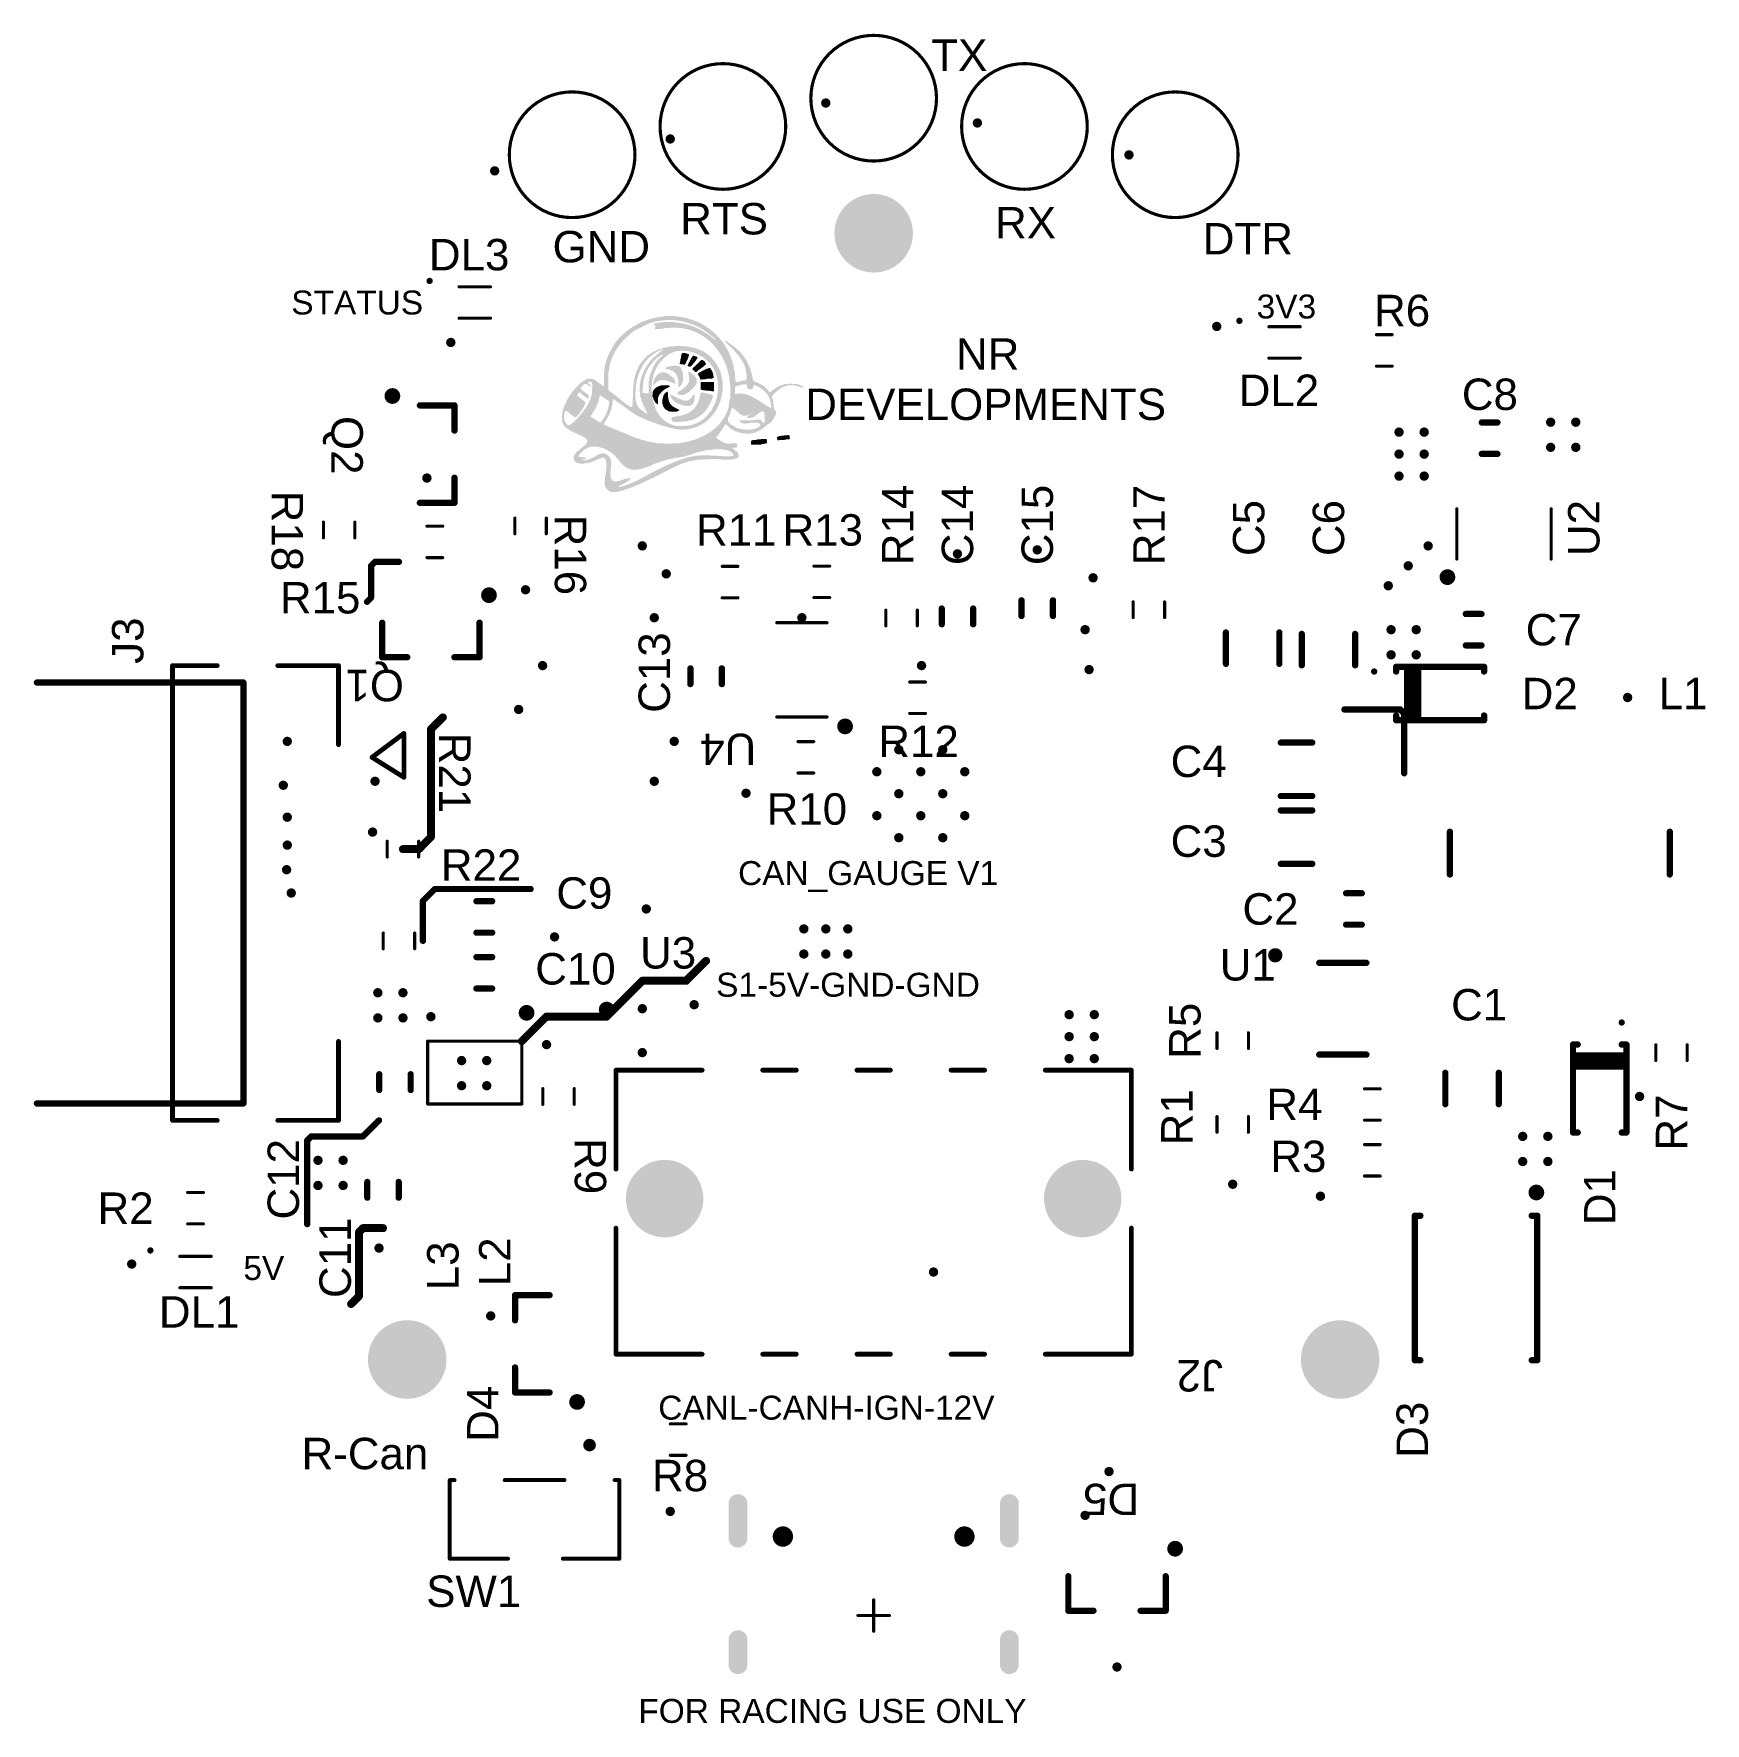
# Model space of a CAD drawing. Header units: inches. Extents: x -26.7 to 26.5, y -26.4 to 27.4.
import ezdxf

# ---------------------------------------------------------------- set-up
doc = ezdxf.new("R2010")
doc.units = ezdxf.units.IN
for name, color, linetype in [('Mechanical 3', 76, 'Continuous'), ('Pad Holes', 156, 'Continuous'), ('Top Overlay', 2, 'Continuous'), ('Via Holes', 16, 'Continuous')]:
    doc.layers.add(name, color=color, linetype=linetype)
doc.styles.add('Arial', font='', dxfattribs={"height": 0.2})
doc.styles.get('Arial').set_extended_font_data('Arial')

msp = doc.modelspace()

# ---------------------------------------------------------------- texts
at = {"layer": 'Top Overlay', "style": 'Arial'}
for s, height, p in [('TX', 1, (1.834, 26.17)), ('RTS', 1, (-6.159, 20.963)), ('RX', 1, (3.866, 20.836)), ('GND', 1, (-10.223, 20.074)), ('DTR', 1, (10.478, 20.328)), ('DL3', 1, (-14.16, 19.82)), ('STATUS', 0.762, (-18.542, 18.415)), ('3V3', 0.762, (12.192, 18.288)), ('R6', 1, (15.931, 18.042)), ('DL2', 1, (11.621, 15.502)), ('C8', 1, (18.725, 15.375)), ('R11', 1, (-5.655, 11.057)), ('R13', 1, (-2.901, 11.057)), ('R15', 1, (-18.903, 8.898)), ('C7', 1, (20.757, 7.882)), ('D2', 1, (20.63, 5.85)), ('L1', 1, (24.988, 5.85)), ('R12', 1, (0.147, 4.326)), ('C4', 1, (9.454, 3.691)), ('R10', 1, (-3.409, 2.175)), ('C3', 1, (9.454, 1.151)), ('R22', 1, (-13.779, 0.389)), ('CAN_GAUGE V1', 0.762, (-4.317, 0.254)), ('C9', 1, (-10.104, -0.5)), ('C2', 1, (11.74, -1.008)), ('U3', 1, (-7.437, -2.405)), ('C10', 1, (-10.775, -2.913)), ('U1', 1, (11.018, -2.786)), ('S1-5V-GND-GND', 0.762, (-5.015, -3.302)), ('C1', 1, (18.384, -4.056)), ('R4', 1, (12.502, -7.231)), ('R3', 1, (12.629, -8.882)), ('R2', 1, (-24.709, -10.533)), ('5V', 0.762, (-20.066, -12.319)), ('DL1', 1, (-22.756, -13.835)), ('CANL-CANH-IGN-12V', 0.762, (-6.858, -16.764)), ('R-Can', 1, (-18.215, -18.342)), ('R8', 1, (-7.056, -19.042)), ('SW1', 1, (-14.247, -22.725)), ('FOR RACING USE ONLY', 0.762, (-7.493, -26.416))]:
    msp.add_text(s, height=height, dxfattribs=at).set_placement(p)
for s, rotation, p in [('NR', 360, (2.622, 16.656)), ('DEVELOPMENTS', 360, (-2.178, 15.056)), ('Q2', 270, (-17.264, 15.184)), ('R14', 90, (1.262, 10.434)), ('C14', 90, (3.167, 10.434)), ('C15', 90, (5.707, 10.434)), ('R17', 90, (9.263, 10.434)), ('R18', 270, (-19.169, 12.807)), ('C5', 90, (12.438, 10.724)), ('C6', 90, (14.978, 10.724)), ('U2', 90, (23.106, 10.724)), ('R16', 270, (-10.152, 12.045)), ('J3', 90, (-23.249, 7.295)), ('C13', 90, (-6.485, 5.735)), ('Q1', 180, (-14.955, 7.104)), ('R21', 270, (-13.835, 5.103)), ('U4', 180, (-3.739, 5.072)), ('R5', 90, (10.406, -5.278)), ('R1', 90, (10.152, -8.032)), ('R7', 90, (25.9, -8.199)), ('C12', 90, (-18.296, -10.394)), ('R9', 270, (-9.517, -7.803)), ('D1', 90, (23.614, -10.572)), ('C11', 90, (-16.645, -12.894)), ('L3', 90, (-13.216, -12.644)), ('L2', 90, (-11.565, -12.517)), ('J2', 180, (11.12, -14.867)), ('D4', 90, (-11.946, -17.47)), ('D3', 90, (17.645, -17.978)), ('D5', 180, (8.453, -18.804))]:
    msp.add_text(s, height=1, rotation=rotation, dxfattribs=at).set_placement(p)

# ---------------------------------------------------------------- blocks, each defined once
blk = doc.blocks.new('RESC1608X06M_2')
at = {"layer": 'Top Overlay'}
for points in [[(0.25, 0.5, 0.1, 0.1, 0), (-0.25, 0.5, 0.1, 0.1, 0)], [(0.25, -0.5, 0.1, 0.1, 0), (-0.25, -0.5, 0.1, 0.1, 0)]]:
    blk.add_lwpolyline(points, format="xyseb", dxfattribs=at)
for points in [[(-0.275, 0.5, 0.05, 0.05, 1), (-0.225, 0.5, 0.05, 0.05, 1)], [(0.225, 0.5, 0.05, 0.05, 1), (0.275, 0.5, 0.05, 0.05, 1)], [(-0.275, -0.5, 0.05, 0.05, 1), (-0.225, -0.5, 0.05, 0.05, 1)], [(0.225, -0.5, 0.05, 0.05, 1), (0.275, -0.5, 0.05, 0.05, 1)]]:
    blk.add_lwpolyline(points, format="xyseb", close=True, dxfattribs=at)
blk = doc.blocks.new('RESC1608X06M_3')
at = {"layer": 'Top Overlay'}
for points in [[(0.25, 0.5, 0.1, 0.1, 0), (-0.25, 0.5, 0.1, 0.1, 0)], [(0.25, -0.5, 0.1, 0.1, 0), (-0.25, -0.5, 0.1, 0.1, 0)]]:
    blk.add_lwpolyline(points, format="xyseb", dxfattribs=at)
for points in [[(-0.275, 0.5, 0.05, 0.05, 1), (-0.225, 0.5, 0.05, 0.05, 1)], [(0.225, 0.5, 0.05, 0.05, 1), (0.275, 0.5, 0.05, 0.05, 1)], [(-0.275, -0.5, 0.05, 0.05, 1), (-0.225, -0.5, 0.05, 0.05, 1)], [(0.225, -0.5, 0.05, 0.05, 1), (0.275, -0.5, 0.05, 0.05, 1)]]:
    blk.add_lwpolyline(points, format="xyseb", close=True, dxfattribs=at)
blk = doc.blocks.new('MOLEX_5051101892_4')
at = {"layer": 'Top Overlay'}
for points in [[(-4.318, 3.7084, 0.1524, 0.1524, 0), (-5.08, 4.7244, 0.1524, 0.1524, 0)], [(-3.683, 4.7244, 0.1524, 0.1524, 0), (-5.08, 4.7244, 0.1524, 0.1524, 0)], [(-4.318, 3.7084, 0.1524, 0.1524, 0), (-3.683, 4.7244, 0.1524, 0.1524, 0)], [(-4.7244, 2.6416, 0.1524, 0.1524, 0), (-7.239, 2.6416, 0.1524, 0.1524, 0)], [(-7.239, 0.7112, 0.1524, 0.1524, 0), (-7.239, 2.6416, 0.1524, 0.1524, 0)], [(7.239, 2.6416, 0.1524, 0.1524, 0), (4.7244, 2.6416, 0.1524, 0.1524, 0)], [(7.239, 0.7112, 0.1524, 0.1524, 0), (7.239, 2.6416, 0.1524, 0.1524, 0)], [(-7.239, -2.6416, 0.1524, 0.1524, 0), (-7.239, -1.2192, 0.1524, 0.1524, 0)], [(7.239, -2.6416, 0.1524, 0.1524, 0), (7.239, -1.2192, 0.1524, 0.1524, 0)], [(7.239, -2.6416, 0.1524, 0.1524, 0), (-7.239, -2.6416, 0.1524, 0.1524, 0)]]:
    blk.add_lwpolyline(points, format="xyseb", dxfattribs=at)
for points in [[(-5.1181, 4.7244, 0.0762, 0.0762, 1), (-5.0419, 4.7244, 0.0762, 0.0762, 1)], [(-5.1181, 4.7244, 0.0762, 0.0762, 1), (-5.0419, 4.7244, 0.0762, 0.0762, 1)], [(-3.7211, 4.7244, 0.0762, 0.0762, 1), (-3.6449, 4.7244, 0.0762, 0.0762, 1)], [(-3.7211, 4.7244, 0.0762, 0.0762, 1), (-3.6449, 4.7244, 0.0762, 0.0762, 1)], [(-4.3561, 3.7084, 0.0762, 0.0762, 1), (-4.2799, 3.7084, 0.0762, 0.0762, 1)], [(-4.3561, 3.7084, 0.0762, 0.0762, 1), (-4.2799, 3.7084, 0.0762, 0.0762, 1)], [(-7.2771, 2.6416, 0.0762, 0.0762, 1), (-7.2009, 2.6416, 0.0762, 0.0762, 1)], [(-7.2771, 2.6416, 0.0762, 0.0762, 1), (-7.2009, 2.6416, 0.0762, 0.0762, 1)], [(-4.7625, 2.6416, 0.0762, 0.0762, 1), (-4.6863, 2.6416, 0.0762, 0.0762, 1)], [(4.6863, 2.6416, 0.0762, 0.0762, 1), (4.7625, 2.6416, 0.0762, 0.0762, 1)], [(7.2009, 2.6416, 0.0762, 0.0762, 1), (7.2771, 2.6416, 0.0762, 0.0762, 1)], [(7.2009, 2.6416, 0.0762, 0.0762, 1), (7.2771, 2.6416, 0.0762, 0.0762, 1)], [(-7.2771, 0.7112, 0.0762, 0.0762, 1), (-7.2009, 0.7112, 0.0762, 0.0762, 1)], [(7.2009, 0.7112, 0.0762, 0.0762, 1), (7.2771, 0.7112, 0.0762, 0.0762, 1)], [(-7.2771, -1.2192, 0.0762, 0.0762, 1), (-7.2009, -1.2192, 0.0762, 0.0762, 1)], [(7.2009, -1.2192, 0.0762, 0.0762, 1), (7.2771, -1.2192, 0.0762, 0.0762, 1)], [(-7.2771, -2.6416, 0.0762, 0.0762, 1), (-7.2009, -2.6416, 0.0762, 0.0762, 1)], [(-7.2771, -2.6416, 0.0762, 0.0762, 1), (-7.2009, -2.6416, 0.0762, 0.0762, 1)], [(7.2009, -2.6416, 0.0762, 0.0762, 1), (7.2771, -2.6416, 0.0762, 0.0762, 1)], [(7.2009, -2.6416, 0.0762, 0.0762, 1), (7.2771, -2.6416, 0.0762, 0.0762, 1)]]:
    blk.add_lwpolyline(points, format="xyseb", close=True, dxfattribs=at)
blk = doc.blocks.new('MOLEX_430450817_5')
at = {"layer": 'Pad Holes'}
h = blk.add_hatch(color=7, dxfattribs=at)
edge = h.paths.add_edge_path()
edge.add_arc((-6.655, -0.432), 1.232, 0, 360)
h = blk.add_hatch(color=7, dxfattribs=at)
edge = h.paths.add_edge_path()
edge.add_arc((6.655, -0.432), 1.232, 0, 360)
at = {"layer": 'Top Overlay'}
for points in [[(-8.204, 4.521, 0.152, 0.152, 0), (-8.204, 0.508, 0.152, 0.152, 0)], [(-5.461, 4.521, 0.152, 0.152, 0), (-8.204, 4.521, 0.152, 0.152, 0)], [(-2.464, 4.521, 0.152, 0.152, 0), (-3.531, 4.521, 0.152, 0.152, 0)], [(0.533, 4.521, 0.152, 0.152, 0), (-0.533, 4.521, 0.152, 0.152, 0)], [(3.531, 4.521, 0.152, 0.152, 0), (2.464, 4.521, 0.152, 0.152, 0)], [(8.204, 4.521, 0.152, 0.152, 0), (5.461, 4.521, 0.152, 0.152, 0)], [(8.204, 4.521, 0.152, 0.152, 0), (8.204, 0.508, 0.152, 0.152, 0)], [(-8.204, -1.372, 0.152, 0.152, 0), (-8.204, -4.521, 0.152, 0.152, 0)], [(8.204, -1.372, 0.152, 0.152, 0), (8.204, -4.521, 0.152, 0.152, 0)], [(-5.461, -4.521, 0.152, 0.152, 0), (-8.204, -4.521, 0.152, 0.152, 0)], [(-2.464, -4.521, 0.152, 0.152, 0), (-3.531, -4.521, 0.152, 0.152, 0)], [(0.533, -4.521, 0.152, 0.152, 0), (-0.533, -4.521, 0.152, 0.152, 0)], [(3.531, -4.521, 0.152, 0.152, 0), (2.464, -4.521, 0.152, 0.152, 0)], [(8.204, -4.521, 0.152, 0.152, 0), (5.461, -4.521, 0.152, 0.152, 0)]]:
    blk.add_lwpolyline(points, format="xyseb", dxfattribs=at)
for points in [[(-8.242, 4.521, 0.0762, 0.0762, 1), (-8.166, 4.521, 0.0762, 0.0762, 1)], [(-8.242, 4.521, 0.0762, 0.0762, 1), (-8.166, 4.521, 0.0762, 0.0762, 1)], [(-5.499, 4.521, 0.0762, 0.0762, 1), (-5.423, 4.521, 0.0762, 0.0762, 1)], [(-3.569, 4.521, 0.0762, 0.0762, 1), (-3.493, 4.521, 0.0762, 0.0762, 1)], [(-2.502, 4.521, 0.0762, 0.0762, 1), (-2.426, 4.521, 0.0762, 0.0762, 1)], [(-0.571, 4.521, 0.0762, 0.0762, 1), (-0.495, 4.521, 0.0762, 0.0762, 1)], [(0.495, 4.521, 0.0762, 0.0762, 1), (0.571, 4.521, 0.0762, 0.0762, 1)], [(2.426, 4.521, 0.0762, 0.0762, 1), (2.502, 4.521, 0.0762, 0.0762, 1)], [(3.493, 4.521, 0.0762, 0.0762, 1), (3.569, 4.521, 0.0762, 0.0762, 1)], [(5.423, 4.521, 0.0762, 0.0762, 1), (5.499, 4.521, 0.0762, 0.0762, 1)], [(8.166, 4.521, 0.0762, 0.0762, 1), (8.242, 4.521, 0.0762, 0.0762, 1)], [(8.166, 4.521, 0.0762, 0.0762, 1), (8.242, 4.521, 0.0762, 0.0762, 1)], [(-8.242, 0.508, 0.0762, 0.0762, 1), (-8.166, 0.508, 0.0762, 0.0762, 1)], [(8.166, 0.508, 0.0762, 0.0762, 1), (8.242, 0.508, 0.0762, 0.0762, 1)], [(-8.242, -1.372, 0.0762, 0.0762, 1), (-8.166, -1.372, 0.0762, 0.0762, 1)], [(8.166, -1.372, 0.0762, 0.0762, 1), (8.242, -1.372, 0.0762, 0.0762, 1)], [(-8.242, -4.521, 0.0762, 0.0762, 1), (-8.166, -4.521, 0.0762, 0.0762, 1)], [(-8.242, -4.521, 0.0762, 0.0762, 1), (-8.166, -4.521, 0.0762, 0.0762, 1)], [(-5.499, -4.521, 0.0762, 0.0762, 1), (-5.423, -4.521, 0.0762, 0.0762, 1)], [(-3.569, -4.521, 0.0762, 0.0762, 1), (-3.493, -4.521, 0.0762, 0.0762, 1)], [(-2.502, -4.521, 0.0762, 0.0762, 1), (-2.426, -4.521, 0.0762, 0.0762, 1)], [(-0.571, -4.521, 0.0762, 0.0762, 1), (-0.495, -4.521, 0.0762, 0.0762, 1)], [(0.495, -4.521, 0.0762, 0.0762, 1), (0.571, -4.521, 0.0762, 0.0762, 1)], [(2.426, -4.521, 0.0762, 0.0762, 1), (2.502, -4.521, 0.0762, 0.0762, 1)], [(3.493, -4.521, 0.0762, 0.0762, 1), (3.569, -4.521, 0.0762, 0.0762, 1)], [(5.423, -4.521, 0.0762, 0.0762, 1), (5.499, -4.521, 0.0762, 0.0762, 1)], [(8.166, -4.521, 0.0762, 0.0762, 1), (8.242, -4.521, 0.0762, 0.0762, 1)], [(8.166, -4.521, 0.0762, 0.0762, 1), (8.242, -4.521, 0.0762, 0.0762, 1)], [(8.625, -6.45, 0.25, 0.25, 1), (8.375, -6.45, 0.25, 0.25, 1)], [(8.313, -6.45, 0.125, 0.125, 1), (8.437, -6.45, 0.125, 0.125, 1)], [(8.563, -6.45, 0.125, 0.125, 1), (8.688, -6.45, 0.125, 0.125, 1)]]:
    blk.add_lwpolyline(points, format="xyseb", close=True, dxfattribs=at)
blk = doc.blocks.new('ESPRESSIF_ESP32_S3_WROOM_1_N_B_6')
at = {"layer": 'Pad Holes'}
h = blk.add_hatch(color=7, dxfattribs=at)
edge = h.paths.add_edge_path()
edge.add_arc((-2.2, 0.24), 0.15, 0, 360)
h = blk.add_hatch(color=7, dxfattribs=at)
edge = h.paths.add_edge_path()
edge.add_arc((-0.8, 0.24), 0.15, 0, 360)
h = blk.add_hatch(color=7, dxfattribs=at)
edge = h.paths.add_edge_path()
edge.add_arc((-2.9, -0.46), 0.15, 0, 360)
h = blk.add_hatch(color=7, dxfattribs=at)
edge = h.paths.add_edge_path()
edge.add_arc((-1.5, -0.46), 0.15, 0, 360)
h = blk.add_hatch(color=7, dxfattribs=at)
edge = h.paths.add_edge_path()
edge.add_arc((-0.1, -0.46), 0.15, 0, 360)
h = blk.add_hatch(color=7, dxfattribs=at)
edge = h.paths.add_edge_path()
edge.add_arc((-2.2, -1.16), 0.15, 0, 360)
h = blk.add_hatch(color=7, dxfattribs=at)
edge = h.paths.add_edge_path()
edge.add_arc((-0.8, -1.16), 0.15, 0, 360)
h = blk.add_hatch(color=7, dxfattribs=at)
edge = h.paths.add_edge_path()
edge.add_arc((-2.9, -1.86), 0.15, 0, 360)
h = blk.add_hatch(color=7, dxfattribs=at)
edge = h.paths.add_edge_path()
edge.add_arc((-1.5, -1.86), 0.15, 0, 360)
h = blk.add_hatch(color=7, dxfattribs=at)
edge = h.paths.add_edge_path()
edge.add_arc((-0.1, -1.86), 0.15, 0, 360)
h = blk.add_hatch(color=7, dxfattribs=at)
edge = h.paths.add_edge_path()
edge.add_arc((-2.2, -2.56), 0.15, 0, 360)
h = blk.add_hatch(color=7, dxfattribs=at)
edge = h.paths.add_edge_path()
edge.add_arc((-0.8, -2.56), 0.15, 0, 360)
blk = doc.blocks.new('SOT95P280X145_5N_7')
at = {"layer": 'Top Overlay'}
for points in [[(-1.25, 1.8, 0.25, 0.25, 1), (-1.5, 1.8, 0.25, 0.25, 1)], [(-1.563, 1.8, 0.125, 0.125, 1), (-1.438, 1.8, 0.125, 0.125, 1)], [(-1.312, 1.8, 0.125, 0.125, 1), (-1.188, 1.8, 0.125, 0.125, 1)], [(-0.825, 1.5, 0.05, 0.05, 1), (-0.775, 1.5, 0.05, 0.05, 1)], [(0.775, 1.5, 0.05, 0.05, 1), (0.825, 1.5, 0.05, 0.05, 1)], [(-0.825, -1.5, 0.05, 0.05, 1), (-0.775, -1.5, 0.05, 0.05, 1)], [(0.775, -1.5, 0.05, 0.05, 1), (0.825, -1.5, 0.05, 0.05, 1)]]:
    blk.add_lwpolyline(points, format="xyseb", close=True, dxfattribs=at)
for points in [[(0.8, 1.5, 0.1, 0.1, 0), (-0.8, 1.5, 0.1, 0.1, 0)], [(0.8, -1.5, 0.1, 0.1, 0), (-0.8, -1.5, 0.1, 0.1, 0)]]:
    blk.add_lwpolyline(points, format="xyseb", dxfattribs=at)
blk = doc.blocks.new('SON65P300X300X100_9N_D_8')
at = {"layer": 'Top Overlay'}
for points in [[(-1.775, 1.65, 0.25, 0.25, 1), (-2.025, 1.65, 0.25, 0.25, 1)], [(-2.087, 1.65, 0.125, 0.125, 1), (-1.963, 1.65, 0.125, 0.125, 1)], [(-1.837, 1.65, 0.125, 0.125, 1), (-1.712, 1.65, 0.125, 0.125, 1)], [(-1.025, 1.5, 0.05, 0.05, 1), (-0.975, 1.5, 0.05, 0.05, 1)], [(-1.025, 1.5, 0.05, 0.05, 1), (-0.975, 1.5, 0.05, 0.05, 1)], [(0.975, 1.5, 0.05, 0.05, 1), (1.025, 1.5, 0.05, 0.05, 1)], [(0.975, 1.5, 0.05, 0.05, 1), (1.025, 1.5, 0.05, 0.05, 1)], [(-1.025, -1.5, 0.05, 0.05, 1), (-0.975, -1.5, 0.05, 0.05, 1)], [(-1.025, -1.5, 0.05, 0.05, 1), (-0.975, -1.5, 0.05, 0.05, 1)], [(0.975, -1.5, 0.05, 0.05, 1), (1.025, -1.5, 0.05, 0.05, 1)], [(0.975, -1.5, 0.05, 0.05, 1), (1.025, -1.5, 0.05, 0.05, 1)]]:
    blk.add_lwpolyline(points, format="xyseb", close=True, dxfattribs=at)
for points in [[(-1, -1.5, 0.1, 0.1, 0), (-1, 1.5, 0.1, 0.1, 0)], [(1, 1.5, 0.1, 0.1, 0), (-1, 1.5, 0.1, 0.1, 0)], [(1, -1.5, 0.1, 0.1, 0), (1, 1.5, 0.1, 0.1, 0)], [(1, -1.5, 0.1, 0.1, 0), (-1, -1.5, 0.1, 0.1, 0)]]:
    blk.add_lwpolyline(points, format="xyseb", dxfattribs=at)
blk = doc.blocks.new('SOT95P280X145_5N_9')
at = {"layer": 'Top Overlay'}
for points in [[(-1.25, 1.8, 0.25, 0.25, 1), (-1.5, 1.8, 0.25, 0.25, 1)], [(-1.563, 1.8, 0.125, 0.125, 1), (-1.438, 1.8, 0.125, 0.125, 1)], [(-1.312, 1.8, 0.125, 0.125, 1), (-1.188, 1.8, 0.125, 0.125, 1)], [(-0.825, 1.5, 0.05, 0.05, 1), (-0.775, 1.5, 0.05, 0.05, 1)], [(0.775, 1.5, 0.05, 0.05, 1), (0.825, 1.5, 0.05, 0.05, 1)], [(-0.825, -1.5, 0.05, 0.05, 1), (-0.775, -1.5, 0.05, 0.05, 1)], [(0.775, -1.5, 0.05, 0.05, 1), (0.825, -1.5, 0.05, 0.05, 1)]]:
    blk.add_lwpolyline(points, format="xyseb", close=True, dxfattribs=at)
for points in [[(-0.8, 1.5, 0.1, 0.1, 0), (0.8, 1.5, 0.1, 0.1, 0)], [(-0.8, -1.5, 0.1, 0.1, 0), (0.8, -1.5, 0.1, 0.1, 0)]]:
    blk.add_lwpolyline(points, format="xyseb", dxfattribs=at)
blk = doc.blocks.new('SOT95P280X145_6N_10')
at = {"layer": 'Top Overlay'}
for points in [[(-2.1, 1.7, 0.254, 0.254, 1), (-2.3, 1.7, 0.254, 0.254, 1)], [(-2.364, 1.7, 0.127, 0.127, 1), (-2.237, 1.7, 0.127, 0.127, 1)], [(-2.164, 1.7, 0.127, 0.127, 1), (-2.037, 1.7, 0.127, 0.127, 1)], [(-0.85, 1.46, 0.1, 0.1, 1), (-0.75, 1.46, 0.1, 0.1, 1)], [(0.65, 1.46, 0.1, 0.1, 1), (0.75, 1.46, 0.1, 0.1, 1)], [(-0.85, -1.46, 0.1, 0.1, 1), (-0.75, -1.46, 0.1, 0.1, 1)], [(0.65, -1.46, 0.1, 0.1, 1), (0.75, -1.46, 0.1, 0.1, 1)]]:
    blk.add_lwpolyline(points, format="xyseb", close=True, dxfattribs=at)
for points in [[(-0.8, 1.46, 0.2, 0.2, 0), (0.7, 1.46, 0.2, 0.2, 0)], [(-0.8, -1.46, 0.2, 0.2, 0), (0.7, -1.46, 0.2, 0.2, 0)]]:
    blk.add_lwpolyline(points, format="xyseb", dxfattribs=at)
blk = doc.blocks.new('TP__200_11')
at = {"layer": 'Top Overlay'}
for points in [[(2, 0, 0.1, 0.1, 1), (-2, 0, 0.1, 0.1, 1)], [(-2.025, 0, 0.05, 0.05, 1), (-1.975, 0, 0.05, 0.05, 1)], [(1.975, 0, 0.05, 0.05, 1), (2.025, 0, 0.05, 0.05, 1)]]:
    blk.add_lwpolyline(points, format="xyseb", close=True, dxfattribs=at)
blk = doc.blocks.new('TP__200_12')
at = {"layer": 'Top Overlay'}
for points in [[(2, 0, 0.1, 0.1, 1), (-2, 0, 0.1, 0.1, 1)], [(-2.025, 0, 0.05, 0.05, 1), (-1.975, 0, 0.05, 0.05, 1)], [(1.975, 0, 0.05, 0.05, 1), (2.025, 0, 0.05, 0.05, 1)]]:
    blk.add_lwpolyline(points, format="xyseb", close=True, dxfattribs=at)
blk = doc.blocks.new('TP__200_13')
at = {"layer": 'Top Overlay'}
for points in [[(2, 0, 0.1, 0.1, 1), (-2, 0, 0.1, 0.1, 1)], [(-2.025, 0, 0.05, 0.05, 1), (-1.975, 0, 0.05, 0.05, 1)], [(1.975, 0, 0.05, 0.05, 1), (2.025, 0, 0.05, 0.05, 1)]]:
    blk.add_lwpolyline(points, format="xyseb", close=True, dxfattribs=at)
blk = doc.blocks.new('TP__200_14')
at = {"layer": 'Top Overlay'}
for points in [[(2, 0, 0.1, 0.1, 1), (-2, 0, 0.1, 0.1, 1)], [(-2.025, 0, 0.05, 0.05, 1), (-1.975, 0, 0.05, 0.05, 1)], [(1.975, 0, 0.05, 0.05, 1), (2.025, 0, 0.05, 0.05, 1)]]:
    blk.add_lwpolyline(points, format="xyseb", close=True, dxfattribs=at)
blk = doc.blocks.new('TP__200_15')
at = {"layer": 'Top Overlay'}
for points in [[(2, 0, 0.1, 0.1, 1), (-2, 0, 0.1, 0.1, 1)], [(-2.025, 0, 0.05, 0.05, 1), (-1.975, 0, 0.05, 0.05, 1)], [(1.975, 0, 0.05, 0.05, 1), (2.025, 0, 0.05, 0.05, 1)]]:
    blk.add_lwpolyline(points, format="xyseb", close=True, dxfattribs=at)
blk = doc.blocks.new('SW_CJS_1200TA_16')
at = {"layer": 'Top Overlay'}
for points in [[(-0.9, 1.25, 0.127, 0.127, 0), (-2.7, 1.25, 0.127, 0.127, 0)], [(-2.7, 1.25, 0.127, 0.127, 0), (-2.7, -1.25, 0.127, 0.127, 0)], [(2.7, 1.25, 0.127, 0.127, 0), (0.85, 1.25, 0.127, 0.127, 0)], [(2.7, 1.25, 0.127, 0.127, 0), (2.7, -1.25, 0.127, 0.127, 0)], [(-2.55, -1.25, 0.127, 0.127, 0), (-2.7, -1.25, 0.127, 0.127, 0)], [(0.95, -1.25, 0.127, 0.127, 0), (-0.95, -1.25, 0.127, 0.127, 0)], [(2.7, -1.25, 0.127, 0.127, 0), (2.55, -1.25, 0.127, 0.127, 0)]]:
    blk.add_lwpolyline(points, format="xyseb", dxfattribs=at)
for points in [[(-2.732, 1.25, 0.0635, 0.0635, 1), (-2.668, 1.25, 0.0635, 0.0635, 1)], [(-2.732, 1.25, 0.0635, 0.0635, 1), (-2.668, 1.25, 0.0635, 0.0635, 1)], [(-0.932, 1.25, 0.0635, 0.0635, 1), (-0.868, 1.25, 0.0635, 0.0635, 1)], [(0.818, 1.25, 0.0635, 0.0635, 1), (0.882, 1.25, 0.0635, 0.0635, 1)], [(2.668, 1.25, 0.0635, 0.0635, 1), (2.732, 1.25, 0.0635, 0.0635, 1)], [(2.668, 1.25, 0.0635, 0.0635, 1), (2.732, 1.25, 0.0635, 0.0635, 1)], [(-2.732, -1.25, 0.0635, 0.0635, 1), (-2.668, -1.25, 0.0635, 0.0635, 1)], [(-2.732, -1.25, 0.0635, 0.0635, 1), (-2.668, -1.25, 0.0635, 0.0635, 1)], [(-2.582, -1.25, 0.0635, 0.0635, 1), (-2.518, -1.25, 0.0635, 0.0635, 1)], [(-0.982, -1.25, 0.0635, 0.0635, 1), (-0.918, -1.25, 0.0635, 0.0635, 1)], [(0.918, -1.25, 0.0635, 0.0635, 1), (0.982, -1.25, 0.0635, 0.0635, 1)], [(2.518, -1.25, 0.0635, 0.0635, 1), (2.582, -1.25, 0.0635, 0.0635, 1)], [(2.668, -1.25, 0.0635, 0.0635, 1), (2.732, -1.25, 0.0635, 0.0635, 1)], [(2.668, -1.25, 0.0635, 0.0635, 1), (2.732, -1.25, 0.0635, 0.0635, 1)], [(-1.65, -2.365, 0.2, 0.2, 1), (-1.85, -2.365, 0.2, 0.2, 1)], [(-1.9, -2.365, 0.1, 0.1, 1), (-1.8, -2.365, 0.1, 0.1, 1)], [(-1.7, -2.365, 0.1, 0.1, 1), (-1.6, -2.365, 0.1, 0.1, 1)]]:
    blk.add_lwpolyline(points, format="xyseb", close=True, dxfattribs=at)
blk = doc.blocks.new('RESC1608X06M_19')
at = {"layer": 'Top Overlay'}
for points in [[(0.25, 0.5, 0.1, 0.1, 0), (-0.25, 0.5, 0.1, 0.1, 0)], [(0.25, -0.5, 0.1, 0.1, 0), (-0.25, -0.5, 0.1, 0.1, 0)]]:
    blk.add_lwpolyline(points, format="xyseb", dxfattribs=at)
for points in [[(-0.275, 0.5, 0.05, 0.05, 1), (-0.225, 0.5, 0.05, 0.05, 1)], [(0.225, 0.5, 0.05, 0.05, 1), (0.275, 0.5, 0.05, 0.05, 1)], [(-0.275, -0.5, 0.05, 0.05, 1), (-0.225, -0.5, 0.05, 0.05, 1)], [(0.225, -0.5, 0.05, 0.05, 1), (0.275, -0.5, 0.05, 0.05, 1)]]:
    blk.add_lwpolyline(points, format="xyseb", close=True, dxfattribs=at)
blk = doc.blocks.new('RESC1608X06M_20')
at = {"layer": 'Top Overlay'}
for points in [[(-0.25, 0.5, 0.1, 0.1, 0), (0.25, 0.5, 0.1, 0.1, 0)], [(-0.25, -0.5, 0.1, 0.1, 0), (0.25, -0.5, 0.1, 0.1, 0)]]:
    blk.add_lwpolyline(points, format="xyseb", dxfattribs=at)
for points in [[(-0.275, 0.5, 0.05, 0.05, 1), (-0.225, 0.5, 0.05, 0.05, 1)], [(0.225, 0.5, 0.05, 0.05, 1), (0.275, 0.5, 0.05, 0.05, 1)], [(-0.275, -0.5, 0.05, 0.05, 1), (-0.225, -0.5, 0.05, 0.05, 1)], [(0.225, -0.5, 0.05, 0.05, 1), (0.275, -0.5, 0.05, 0.05, 1)]]:
    blk.add_lwpolyline(points, format="xyseb", close=True, dxfattribs=at)
blk = doc.blocks.new('RESC1608X06M_21')
at = {"layer": 'Top Overlay'}
for points in [[(0.25, 0.5, 0.1, 0.1, 0), (-0.25, 0.5, 0.1, 0.1, 0)], [(0.25, -0.5, 0.1, 0.1, 0), (-0.25, -0.5, 0.1, 0.1, 0)]]:
    blk.add_lwpolyline(points, format="xyseb", dxfattribs=at)
for points in [[(-0.275, 0.5, 0.05, 0.05, 1), (-0.225, 0.5, 0.05, 0.05, 1)], [(0.225, 0.5, 0.05, 0.05, 1), (0.275, 0.5, 0.05, 0.05, 1)], [(-0.275, -0.5, 0.05, 0.05, 1), (-0.225, -0.5, 0.05, 0.05, 1)], [(0.225, -0.5, 0.05, 0.05, 1), (0.275, -0.5, 0.05, 0.05, 1)]]:
    blk.add_lwpolyline(points, format="xyseb", close=True, dxfattribs=at)
blk = doc.blocks.new('RESC1608X06M_22')
at = {"layer": 'Top Overlay'}
for points in [[(0.25, 0.5, 0.1, 0.1, 0), (-0.25, 0.5, 0.1, 0.1, 0)], [(0.25, -0.5, 0.1, 0.1, 0), (-0.25, -0.5, 0.1, 0.1, 0)]]:
    blk.add_lwpolyline(points, format="xyseb", dxfattribs=at)
for points in [[(-0.275, 0.5, 0.05, 0.05, 1), (-0.225, 0.5, 0.05, 0.05, 1)], [(0.225, 0.5, 0.05, 0.05, 1), (0.275, 0.5, 0.05, 0.05, 1)], [(-0.275, -0.5, 0.05, 0.05, 1), (-0.225, -0.5, 0.05, 0.05, 1)], [(0.225, -0.5, 0.05, 0.05, 1), (0.275, -0.5, 0.05, 0.05, 1)]]:
    blk.add_lwpolyline(points, format="xyseb", close=True, dxfattribs=at)
blk = doc.blocks.new('RESC1608X06M_23')
at = {"layer": 'Top Overlay'}
for points in [[(-0.25, 0.5, 0.1, 0.1, 0), (0.25, 0.5, 0.1, 0.1, 0)], [(-0.25, -0.5, 0.1, 0.1, 0), (0.25, -0.5, 0.1, 0.1, 0)]]:
    blk.add_lwpolyline(points, format="xyseb", dxfattribs=at)
for points in [[(-0.275, 0.5, 0.05, 0.05, 1), (-0.225, 0.5, 0.05, 0.05, 1)], [(0.225, 0.5, 0.05, 0.05, 1), (0.275, 0.5, 0.05, 0.05, 1)], [(-0.275, -0.5, 0.05, 0.05, 1), (-0.225, -0.5, 0.05, 0.05, 1)], [(0.225, -0.5, 0.05, 0.05, 1), (0.275, -0.5, 0.05, 0.05, 1)]]:
    blk.add_lwpolyline(points, format="xyseb", close=True, dxfattribs=at)
blk = doc.blocks.new('RESC1608X06M_24')
at = {"layer": 'Top Overlay'}
for points in [[(-0.25, 0.5, 0.1, 0.1, 0), (0.25, 0.5, 0.1, 0.1, 0)], [(-0.25, -0.5, 0.1, 0.1, 0), (0.25, -0.5, 0.1, 0.1, 0)]]:
    blk.add_lwpolyline(points, format="xyseb", dxfattribs=at)
for points in [[(-0.275, 0.5, 0.05, 0.05, 1), (-0.225, 0.5, 0.05, 0.05, 1)], [(0.225, 0.5, 0.05, 0.05, 1), (0.275, 0.5, 0.05, 0.05, 1)], [(-0.275, -0.5, 0.05, 0.05, 1), (-0.225, -0.5, 0.05, 0.05, 1)], [(0.225, -0.5, 0.05, 0.05, 1), (0.275, -0.5, 0.05, 0.05, 1)]]:
    blk.add_lwpolyline(points, format="xyseb", close=True, dxfattribs=at)
blk = doc.blocks.new('RESC1608X06M_25')
at = {"layer": 'Top Overlay'}
for points in [[(-0.25, 0.5, 0.1, 0.1, 0), (0.25, 0.5, 0.1, 0.1, 0)], [(-0.25, -0.5, 0.1, 0.1, 0), (0.25, -0.5, 0.1, 0.1, 0)]]:
    blk.add_lwpolyline(points, format="xyseb", dxfattribs=at)
for points in [[(-0.275, 0.5, 0.05, 0.05, 1), (-0.225, 0.5, 0.05, 0.05, 1)], [(0.225, 0.5, 0.05, 0.05, 1), (0.275, 0.5, 0.05, 0.05, 1)], [(-0.275, -0.5, 0.05, 0.05, 1), (-0.225, -0.5, 0.05, 0.05, 1)], [(0.225, -0.5, 0.05, 0.05, 1), (0.275, -0.5, 0.05, 0.05, 1)]]:
    blk.add_lwpolyline(points, format="xyseb", close=True, dxfattribs=at)
blk = doc.blocks.new('RESC1608X06M_26')
at = {"layer": 'Top Overlay'}
for points in [[(0.25, 0.5, 0.1, 0.1, 0), (-0.25, 0.5, 0.1, 0.1, 0)], [(0.25, -0.5, 0.1, 0.1, 0), (-0.25, -0.5, 0.1, 0.1, 0)]]:
    blk.add_lwpolyline(points, format="xyseb", dxfattribs=at)
for points in [[(-0.275, 0.5, 0.05, 0.05, 1), (-0.225, 0.5, 0.05, 0.05, 1)], [(0.225, 0.5, 0.05, 0.05, 1), (0.275, 0.5, 0.05, 0.05, 1)], [(-0.275, -0.5, 0.05, 0.05, 1), (-0.225, -0.5, 0.05, 0.05, 1)], [(0.225, -0.5, 0.05, 0.05, 1), (0.275, -0.5, 0.05, 0.05, 1)]]:
    blk.add_lwpolyline(points, format="xyseb", close=True, dxfattribs=at)
blk = doc.blocks.new('RESC1608X06M_27')
at = {"layer": 'Top Overlay'}
for points in [[(0.25, 0.5, 0.1, 0.1, 0), (-0.25, 0.5, 0.1, 0.1, 0)], [(0.25, -0.5, 0.1, 0.1, 0), (-0.25, -0.5, 0.1, 0.1, 0)]]:
    blk.add_lwpolyline(points, format="xyseb", dxfattribs=at)
for points in [[(-0.275, 0.5, 0.05, 0.05, 1), (-0.225, 0.5, 0.05, 0.05, 1)], [(0.225, 0.5, 0.05, 0.05, 1), (0.275, 0.5, 0.05, 0.05, 1)], [(-0.275, -0.5, 0.05, 0.05, 1), (-0.225, -0.5, 0.05, 0.05, 1)], [(0.225, -0.5, 0.05, 0.05, 1), (0.275, -0.5, 0.05, 0.05, 1)]]:
    blk.add_lwpolyline(points, format="xyseb", close=True, dxfattribs=at)
blk = doc.blocks.new('RESC1608X06M_28')
at = {"layer": 'Top Overlay'}
for points in [[(0.25, 0.5, 0.1, 0.1, 0), (-0.25, 0.5, 0.1, 0.1, 0)], [(0.25, -0.5, 0.1, 0.1, 0), (-0.25, -0.5, 0.1, 0.1, 0)]]:
    blk.add_lwpolyline(points, format="xyseb", dxfattribs=at)
for points in [[(-0.275, 0.5, 0.05, 0.05, 1), (-0.225, 0.5, 0.05, 0.05, 1)], [(0.225, 0.5, 0.05, 0.05, 1), (0.275, 0.5, 0.05, 0.05, 1)], [(-0.275, -0.5, 0.05, 0.05, 1), (-0.225, -0.5, 0.05, 0.05, 1)], [(0.225, -0.5, 0.05, 0.05, 1), (0.275, -0.5, 0.05, 0.05, 1)]]:
    blk.add_lwpolyline(points, format="xyseb", close=True, dxfattribs=at)
blk = doc.blocks.new('RESC1608X06M_29')
at = {"layer": 'Top Overlay'}
for points in [[(0.25, 0.5, 0.1, 0.1, 0), (-0.25, 0.5, 0.1, 0.1, 0)], [(0.25, -0.5, 0.1, 0.1, 0), (-0.25, -0.5, 0.1, 0.1, 0)]]:
    blk.add_lwpolyline(points, format="xyseb", dxfattribs=at)
for points in [[(-0.275, 0.5, 0.05, 0.05, 1), (-0.225, 0.5, 0.05, 0.05, 1)], [(0.225, 0.5, 0.05, 0.05, 1), (0.275, 0.5, 0.05, 0.05, 1)], [(-0.275, -0.5, 0.05, 0.05, 1), (-0.225, -0.5, 0.05, 0.05, 1)], [(0.225, -0.5, 0.05, 0.05, 1), (0.275, -0.5, 0.05, 0.05, 1)]]:
    blk.add_lwpolyline(points, format="xyseb", close=True, dxfattribs=at)
blk = doc.blocks.new('RESC1608X06M_30')
at = {"layer": 'Top Overlay'}
for points in [[(0.25, 0.5, 0.1, 0.1, 0), (-0.25, 0.5, 0.1, 0.1, 0)], [(0.25, -0.5, 0.1, 0.1, 0), (-0.25, -0.5, 0.1, 0.1, 0)]]:
    blk.add_lwpolyline(points, format="xyseb", dxfattribs=at)
for points in [[(-0.275, 0.5, 0.05, 0.05, 1), (-0.225, 0.5, 0.05, 0.05, 1)], [(0.225, 0.5, 0.05, 0.05, 1), (0.275, 0.5, 0.05, 0.05, 1)], [(-0.275, -0.5, 0.05, 0.05, 1), (-0.225, -0.5, 0.05, 0.05, 1)], [(0.225, -0.5, 0.05, 0.05, 1), (0.275, -0.5, 0.05, 0.05, 1)]]:
    blk.add_lwpolyline(points, format="xyseb", close=True, dxfattribs=at)
blk = doc.blocks.new('RESC1608X06M_31')
at = {"layer": 'Top Overlay'}
for points in [[(-0.25, 0.5, 0.1, 0.1, 0), (0.25, 0.5, 0.1, 0.1, 0)], [(-0.25, -0.5, 0.1, 0.1, 0), (0.25, -0.5, 0.1, 0.1, 0)]]:
    blk.add_lwpolyline(points, format="xyseb", dxfattribs=at)
for points in [[(-0.275, 0.5, 0.05, 0.05, 1), (-0.225, 0.5, 0.05, 0.05, 1)], [(0.225, 0.5, 0.05, 0.05, 1), (0.275, 0.5, 0.05, 0.05, 1)], [(-0.275, -0.5, 0.05, 0.05, 1), (-0.225, -0.5, 0.05, 0.05, 1)], [(0.225, -0.5, 0.05, 0.05, 1), (0.275, -0.5, 0.05, 0.05, 1)]]:
    blk.add_lwpolyline(points, format="xyseb", close=True, dxfattribs=at)
blk = doc.blocks.new('RESC1608X06M_32')
at = {"layer": 'Top Overlay'}
for points in [[(0.25, 0.5, 0.1, 0.1, 0), (-0.25, 0.5, 0.1, 0.1, 0)], [(0.25, -0.5, 0.1, 0.1, 0), (-0.25, -0.5, 0.1, 0.1, 0)]]:
    blk.add_lwpolyline(points, format="xyseb", dxfattribs=at)
for points in [[(-0.275, 0.5, 0.05, 0.05, 1), (-0.225, 0.5, 0.05, 0.05, 1)], [(0.225, 0.5, 0.05, 0.05, 1), (0.275, 0.5, 0.05, 0.05, 1)], [(-0.275, -0.5, 0.05, 0.05, 1), (-0.225, -0.5, 0.05, 0.05, 1)], [(0.225, -0.5, 0.05, 0.05, 1), (0.275, -0.5, 0.05, 0.05, 1)]]:
    blk.add_lwpolyline(points, format="xyseb", close=True, dxfattribs=at)
blk = doc.blocks.new('RESC1608X06M_33')
at = {"layer": 'Top Overlay'}
for points in [[(-0.25, 0.5, 0.1, 0.1, 0), (0.25, 0.5, 0.1, 0.1, 0)], [(-0.25, -0.5, 0.1, 0.1, 0), (0.25, -0.5, 0.1, 0.1, 0)]]:
    blk.add_lwpolyline(points, format="xyseb", dxfattribs=at)
for points in [[(-0.275, 0.5, 0.05, 0.05, 1), (-0.225, 0.5, 0.05, 0.05, 1)], [(0.225, 0.5, 0.05, 0.05, 1), (0.275, 0.5, 0.05, 0.05, 1)], [(-0.275, -0.5, 0.05, 0.05, 1), (-0.225, -0.5, 0.05, 0.05, 1)], [(0.225, -0.5, 0.05, 0.05, 1), (0.275, -0.5, 0.05, 0.05, 1)]]:
    blk.add_lwpolyline(points, format="xyseb", close=True, dxfattribs=at)
blk = doc.blocks.new('RESC1608X06M_34')
at = {"layer": 'Top Overlay'}
for points in [[(-0.25, 0.5, 0.1, 0.1, 0), (0.25, 0.5, 0.1, 0.1, 0)], [(-0.25, -0.5, 0.1, 0.1, 0), (0.25, -0.5, 0.1, 0.1, 0)]]:
    blk.add_lwpolyline(points, format="xyseb", dxfattribs=at)
for points in [[(-0.275, 0.5, 0.05, 0.05, 1), (-0.225, 0.5, 0.05, 0.05, 1)], [(0.225, 0.5, 0.05, 0.05, 1), (0.275, 0.5, 0.05, 0.05, 1)], [(-0.275, -0.5, 0.05, 0.05, 1), (-0.225, -0.5, 0.05, 0.05, 1)], [(0.225, -0.5, 0.05, 0.05, 1), (0.275, -0.5, 0.05, 0.05, 1)]]:
    blk.add_lwpolyline(points, format="xyseb", close=True, dxfattribs=at)
blk = doc.blocks.new('RESC1608X06M_35')
at = {"layer": 'Top Overlay'}
for points in [[(0.25, 0.5, 0.1, 0.1, 0), (-0.25, 0.5, 0.1, 0.1, 0)], [(0.25, -0.5, 0.1, 0.1, 0), (-0.25, -0.5, 0.1, 0.1, 0)]]:
    blk.add_lwpolyline(points, format="xyseb", dxfattribs=at)
for points in [[(-0.275, 0.5, 0.05, 0.05, 1), (-0.225, 0.5, 0.05, 0.05, 1)], [(0.225, 0.5, 0.05, 0.05, 1), (0.275, 0.5, 0.05, 0.05, 1)], [(-0.275, -0.5, 0.05, 0.05, 1), (-0.225, -0.5, 0.05, 0.05, 1)], [(0.225, -0.5, 0.05, 0.05, 1), (0.275, -0.5, 0.05, 0.05, 1)]]:
    blk.add_lwpolyline(points, format="xyseb", close=True, dxfattribs=at)
blk = doc.blocks.new('RESC1608X06M_36')
at = {"layer": 'Top Overlay'}
for points in [[(0.25, 0.5, 0.1, 0.1, 0), (-0.25, 0.5, 0.1, 0.1, 0)], [(0.25, -0.5, 0.1, 0.1, 0), (-0.25, -0.5, 0.1, 0.1, 0)]]:
    blk.add_lwpolyline(points, format="xyseb", dxfattribs=at)
for points in [[(-0.275, 0.5, 0.05, 0.05, 1), (-0.225, 0.5, 0.05, 0.05, 1)], [(0.225, 0.5, 0.05, 0.05, 1), (0.275, 0.5, 0.05, 0.05, 1)], [(-0.275, -0.5, 0.05, 0.05, 1), (-0.225, -0.5, 0.05, 0.05, 1)], [(0.225, -0.5, 0.05, 0.05, 1), (0.275, -0.5, 0.05, 0.05, 1)]]:
    blk.add_lwpolyline(points, format="xyseb", close=True, dxfattribs=at)
blk = doc.blocks.new('SOT95P240X120_3N___GDS_37')
at = {"layer": 'Top Overlay'}
for points in [[(-1.1, 1.85, 0.25, 0.25, 1), (-1.35, 1.85, 0.25, 0.25, 1)], [(-1.412, 1.85, 0.125, 0.125, 1), (-1.288, 1.85, 0.125, 0.125, 1)], [(-1.162, 1.85, 0.125, 0.125, 1), (-1.037, 1.85, 0.125, 0.125, 1)], [(-0.4, 1.55, 0.1, 0.1, 1), (-0.3, 1.55, 0.1, 0.1, 1)], [(0.7, 1.55, 0.1, 0.1, 1), (0.8, 1.55, 0.1, 0.1, 1)], [(0.7, 1.55, 0.1, 0.1, 1), (0.8, 1.55, 0.1, 0.1, 1)], [(0.7, 0.75, 0.1, 0.1, 1), (0.8, 0.75, 0.1, 0.1, 1)], [(0.7, -0.75, 0.1, 0.1, 1), (0.8, -0.75, 0.1, 0.1, 1)], [(-0.4, -1.55, 0.1, 0.1, 1), (-0.3, -1.55, 0.1, 0.1, 1)], [(0.7, -1.55, 0.1, 0.1, 1), (0.8, -1.55, 0.1, 0.1, 1)], [(0.7, -1.55, 0.1, 0.1, 1), (0.8, -1.55, 0.1, 0.1, 1)]]:
    blk.add_lwpolyline(points, format="xyseb", close=True, dxfattribs=at)
for points in [[(-0.35, 1.55, 0.2, 0.2, 0), (0.75, 1.55, 0.2, 0.2, 0)], [(0.75, 0.75, 0.2, 0.2, 0), (0.75, 1.55, 0.2, 0.2, 0)], [(0.75, -1.55, 0.2, 0.2, 0), (0.75, -0.75, 0.2, 0.2, 0)], [(-0.35, -1.55, 0.2, 0.2, 0), (0.75, -1.55, 0.2, 0.2, 0)]]:
    blk.add_lwpolyline(points, format="xyseb", dxfattribs=at)
blk = doc.blocks.new('SOT95P240X120_3N___GDS_38')
at = {"layer": 'Top Overlay'}
for points in [[(-1.1, 1.85, 0.25, 0.25, 1), (-1.35, 1.85, 0.25, 0.25, 1)], [(-1.412, 1.85, 0.125, 0.125, 1), (-1.288, 1.85, 0.125, 0.125, 1)], [(-1.162, 1.85, 0.125, 0.125, 1), (-1.037, 1.85, 0.125, 0.125, 1)], [(-0.4, 1.55, 0.1, 0.1, 1), (-0.3, 1.55, 0.1, 0.1, 1)], [(0.7, 1.55, 0.1, 0.1, 1), (0.8, 1.55, 0.1, 0.1, 1)], [(0.7, 1.55, 0.1, 0.1, 1), (0.8, 1.55, 0.1, 0.1, 1)], [(0.7, 0.75, 0.1, 0.1, 1), (0.8, 0.75, 0.1, 0.1, 1)], [(0.7, -0.75, 0.1, 0.1, 1), (0.8, -0.75, 0.1, 0.1, 1)], [(-0.4, -1.55, 0.1, 0.1, 1), (-0.3, -1.55, 0.1, 0.1, 1)], [(0.7, -1.55, 0.1, 0.1, 1), (0.8, -1.55, 0.1, 0.1, 1)], [(0.7, -1.55, 0.1, 0.1, 1), (0.8, -1.55, 0.1, 0.1, 1)]]:
    blk.add_lwpolyline(points, format="xyseb", close=True, dxfattribs=at)
for points in [[(0.75, 1.55, 0.2, 0.2, 0), (-0.35, 1.55, 0.2, 0.2, 0)], [(0.75, 0.75, 0.2, 0.2, 0), (0.75, 1.55, 0.2, 0.2, 0)], [(0.75, -1.55, 0.2, 0.2, 0), (0.75, -0.75, 0.2, 0.2, 0)], [(0.75, -1.55, 0.2, 0.2, 0), (-0.35, -1.55, 0.2, 0.2, 0)]]:
    blk.add_lwpolyline(points, format="xyseb", dxfattribs=at)
blk = doc.blocks.new('BOURNS_SDE0805A_41')
at = {"layer": 'Top Overlay'}
for points in [[(-0.68, 3.5, 0.2, 0.2, 0), (0.68, 3.5, 0.2, 0.2, 0)], [(-0.68, -3.5, 0.2, 0.2, 0), (0.68, -3.5, 0.2, 0.2, 0)]]:
    blk.add_lwpolyline(points, format="xyseb", dxfattribs=at)
for points in [[(-0.73, 3.5, 0.1, 0.1, 1), (-0.63, 3.5, 0.1, 0.1, 1)], [(0.63, 3.5, 0.1, 0.1, 1), (0.73, 3.5, 0.1, 0.1, 1)], [(-0.73, -3.5, 0.1, 0.1, 1), (-0.63, -3.5, 0.1, 0.1, 1)], [(0.63, -3.5, 0.1, 0.1, 1), (0.73, -3.5, 0.1, 0.1, 1)]]:
    blk.add_lwpolyline(points, format="xyseb", close=True, dxfattribs=at)
blk = doc.blocks.new('GCT_USB4105_GF_A_B_42')
at = {"layer": 'Pad Holes'}
h = blk.add_hatch(color=7, dxfattribs=at)
edge = h.paths.add_edge_path()
edge.add_arc((-4.32, 0.765), 0.3, 180, 360)
edge.add_line((-4.02, 0.765), (-4.02, 1.565))
edge.add_arc((-4.32, 1.565), 0.3, 0, 180)
edge.add_line((-4.62, 1.565), (-4.62, 0.765))
h = blk.add_hatch(color=7, dxfattribs=at)
edge = h.paths.add_edge_path()
edge.add_arc((4.32, 0.765), 0.3, 180, 360)
edge.add_line((4.62, 0.765), (4.62, 1.565))
edge.add_arc((4.32, 1.565), 0.3, 0, 180)
edge.add_line((4.02, 1.565), (4.02, 0.765))
h = blk.add_hatch(color=7, dxfattribs=at)
edge = h.paths.add_edge_path()
edge.add_arc((-4.32, -3.565), 0.3, 180, 360)
edge.add_line((-4.02, -3.565), (-4.02, -2.465))
edge.add_arc((-4.32, -2.465), 0.3, 0, 180)
edge.add_line((-4.62, -2.465), (-4.62, -3.565))
h = blk.add_hatch(color=7, dxfattribs=at)
edge = h.paths.add_edge_path()
edge.add_arc((-2.89, -2.515), 0.325, 0, 360)
h = blk.add_hatch(color=7, dxfattribs=at)
edge = h.paths.add_edge_path()
edge.add_arc((2.89, -2.515), 0.325, 0, 360)
h = blk.add_hatch(color=7, dxfattribs=at)
edge = h.paths.add_edge_path()
edge.add_arc((4.32, -3.565), 0.3, 180, 360)
edge.add_line((4.62, -3.565), (4.62, -2.465))
edge.add_arc((4.32, -2.465), 0.3, 0, 180)
edge.add_line((4.02, -2.465), (4.02, -3.565))
at = {"layer": 'Mechanical 3'}
for points in [[(0, 0.5, 0.1, 0.1, 0), (0, -0.5, 0.1, 0.1, 0)], [(0.5, 0, 0.1, 0.1, 0), (-0.5, 0, 0.1, 0.1, 0)]]:
    blk.add_lwpolyline(points, format="xyseb", dxfattribs=at)
for points in [[(-0.025, 0.5, 0.05, 0.05, 1), (0.025, 0.5, 0.05, 0.05, 1)], [(-0.525, 0, 0.05, 0.05, 1), (-0.475, 0, 0.05, 0.05, 1)], [(0.475, 0, 0.05, 0.05, 1), (0.525, 0, 0.05, 0.05, 1)], [(-0.025, -0.5, 0.05, 0.05, 1), (0.025, -0.5, 0.05, 0.05, 1)]]:
    blk.add_lwpolyline(points, format="xyseb", close=True, dxfattribs=at)
blk = doc.blocks.new('LED0603_43')
at = {"layer": 'Top Overlay'}
for points in [[(-1.387, 0.687, 0.1, 0.1, 1), (-1.487, 0.687, 0.1, 0.1, 1)], [(-1.512, 0.687, 0.05, 0.05, 1), (-1.462, 0.687, 0.05, 0.05, 1)], [(-1.412, 0.687, 0.05, 0.05, 1), (-1.362, 0.687, 0.05, 0.05, 1)], [(-0.525, 0.5, 0.05, 0.05, 1), (-0.475, 0.5, 0.05, 0.05, 1)], [(0.475, 0.5, 0.05, 0.05, 1), (0.525, 0.5, 0.05, 0.05, 1)], [(-0.525, -0.5, 0.05, 0.05, 1), (-0.475, -0.5, 0.05, 0.05, 1)], [(0.475, -0.5, 0.05, 0.05, 1), (0.525, -0.5, 0.05, 0.05, 1)]]:
    blk.add_lwpolyline(points, format="xyseb", close=True, dxfattribs=at)
for points in [[(-0.5, 0.5, 0.1, 0.1, 0), (0.5, 0.5, 0.1, 0.1, 0)], [(-0.5, -0.5, 0.1, 0.1, 0), (0.5, -0.5, 0.1, 0.1, 0)]]:
    blk.add_lwpolyline(points, format="xyseb", dxfattribs=at)
blk = doc.blocks.new('LED0603_44')
at = {"layer": 'Top Overlay'}
for points in [[(-1.387, 0.687, 0.1, 0.1, 1), (-1.487, 0.687, 0.1, 0.1, 1)], [(-1.512, 0.687, 0.05, 0.05, 1), (-1.462, 0.687, 0.05, 0.05, 1)], [(-1.412, 0.687, 0.05, 0.05, 1), (-1.362, 0.687, 0.05, 0.05, 1)], [(-0.525, 0.5, 0.05, 0.05, 1), (-0.475, 0.5, 0.05, 0.05, 1)], [(0.475, 0.5, 0.05, 0.05, 1), (0.525, 0.5, 0.05, 0.05, 1)], [(-0.525, -0.5, 0.05, 0.05, 1), (-0.475, -0.5, 0.05, 0.05, 1)], [(0.475, -0.5, 0.05, 0.05, 1), (0.525, -0.5, 0.05, 0.05, 1)]]:
    blk.add_lwpolyline(points, format="xyseb", close=True, dxfattribs=at)
for points in [[(-0.5, 0.5, 0.1, 0.1, 0), (0.5, 0.5, 0.1, 0.1, 0)], [(-0.5, -0.5, 0.1, 0.1, 0), (0.5, -0.5, 0.1, 0.1, 0)]]:
    blk.add_lwpolyline(points, format="xyseb", dxfattribs=at)
blk = doc.blocks.new('LED0603_45')
at = {"layer": 'Top Overlay'}
for points in [[(-1.387, 0.687, 0.1, 0.1, 1), (-1.487, 0.687, 0.1, 0.1, 1)], [(-1.512, 0.687, 0.05, 0.05, 1), (-1.462, 0.687, 0.05, 0.05, 1)], [(-1.412, 0.687, 0.05, 0.05, 1), (-1.362, 0.687, 0.05, 0.05, 1)], [(-0.525, 0.5, 0.05, 0.05, 1), (-0.475, 0.5, 0.05, 0.05, 1)], [(0.475, 0.5, 0.05, 0.05, 1), (0.525, 0.5, 0.05, 0.05, 1)], [(-0.525, -0.5, 0.05, 0.05, 1), (-0.475, -0.5, 0.05, 0.05, 1)], [(0.475, -0.5, 0.05, 0.05, 1), (0.525, -0.5, 0.05, 0.05, 1)]]:
    blk.add_lwpolyline(points, format="xyseb", close=True, dxfattribs=at)
for points in [[(-0.5, 0.5, 0.1, 0.1, 0), (0.5, 0.5, 0.1, 0.1, 0)], [(-0.5, -0.5, 0.1, 0.1, 0), (0.5, -0.5, 0.1, 0.1, 0)]]:
    blk.add_lwpolyline(points, format="xyseb", dxfattribs=at)
blk = doc.blocks.new('SOT95P240X120_3N_47')
at = {"layer": 'Top Overlay'}
for points in [[(-1.1, 1.85, 0.25, 0.25, 1), (-1.35, 1.85, 0.25, 0.25, 1)], [(-1.412, 1.85, 0.125, 0.125, 1), (-1.288, 1.85, 0.125, 0.125, 1)], [(-1.162, 1.85, 0.125, 0.125, 1), (-1.037, 1.85, 0.125, 0.125, 1)], [(-0.4, 1.55, 0.1, 0.1, 1), (-0.3, 1.55, 0.1, 0.1, 1)], [(0.7, 1.55, 0.1, 0.1, 1), (0.8, 1.55, 0.1, 0.1, 1)], [(0.7, 1.55, 0.1, 0.1, 1), (0.8, 1.55, 0.1, 0.1, 1)], [(0.7, 0.75, 0.1, 0.1, 1), (0.8, 0.75, 0.1, 0.1, 1)], [(0.7, -0.75, 0.1, 0.1, 1), (0.8, -0.75, 0.1, 0.1, 1)], [(-0.4, -1.55, 0.1, 0.1, 1), (-0.3, -1.55, 0.1, 0.1, 1)], [(0.7, -1.55, 0.1, 0.1, 1), (0.8, -1.55, 0.1, 0.1, 1)], [(0.7, -1.55, 0.1, 0.1, 1), (0.8, -1.55, 0.1, 0.1, 1)]]:
    blk.add_lwpolyline(points, format="xyseb", close=True, dxfattribs=at)
for points in [[(0.75, 1.55, 0.2, 0.2, 0), (-0.35, 1.55, 0.2, 0.2, 0)], [(0.75, 0.75, 0.2, 0.2, 0), (0.75, 1.55, 0.2, 0.2, 0)], [(0.75, -1.55, 0.2, 0.2, 0), (0.75, -0.75, 0.2, 0.2, 0)], [(0.75, -1.55, 0.2, 0.2, 0), (-0.35, -1.55, 0.2, 0.2, 0)]]:
    blk.add_lwpolyline(points, format="xyseb", dxfattribs=at)
blk = doc.blocks.new('SOT95P240X120_3N_48')
at = {"layer": 'Top Overlay'}
for points in [[(-1.1, 1.85, 0.25, 0.25, 1), (-1.35, 1.85, 0.25, 0.25, 1)], [(-1.412, 1.85, 0.125, 0.125, 1), (-1.288, 1.85, 0.125, 0.125, 1)], [(-1.162, 1.85, 0.125, 0.125, 1), (-1.037, 1.85, 0.125, 0.125, 1)], [(-0.4, 1.55, 0.1, 0.1, 1), (-0.3, 1.55, 0.1, 0.1, 1)], [(0.7, 1.55, 0.1, 0.1, 1), (0.8, 1.55, 0.1, 0.1, 1)], [(0.7, 1.55, 0.1, 0.1, 1), (0.8, 1.55, 0.1, 0.1, 1)], [(0.7, 0.75, 0.1, 0.1, 1), (0.8, 0.75, 0.1, 0.1, 1)], [(0.7, -0.75, 0.1, 0.1, 1), (0.8, -0.75, 0.1, 0.1, 1)], [(-0.4, -1.55, 0.1, 0.1, 1), (-0.3, -1.55, 0.1, 0.1, 1)], [(0.7, -1.55, 0.1, 0.1, 1), (0.8, -1.55, 0.1, 0.1, 1)], [(0.7, -1.55, 0.1, 0.1, 1), (0.8, -1.55, 0.1, 0.1, 1)]]:
    blk.add_lwpolyline(points, format="xyseb", close=True, dxfattribs=at)
for points in [[(0.75, 1.55, 0.2, 0.2, 0), (-0.35, 1.55, 0.2, 0.2, 0)], [(0.75, 1.55, 0.2, 0.2, 0), (0.75, 0.75, 0.2, 0.2, 0)], [(0.75, -0.75, 0.2, 0.2, 0), (0.75, -1.55, 0.2, 0.2, 0)], [(0.75, -1.55, 0.2, 0.2, 0), (-0.35, -1.55, 0.2, 0.2, 0)]]:
    blk.add_lwpolyline(points, format="xyseb", dxfattribs=at)
blk = doc.blocks.new('ONSC_SMB_2_49')
at = {"layer": 'Top Overlay'}
for points in [[(-2.915, 1.921, 0.25, 0.25, 1), (-3.165, 1.921, 0.25, 0.25, 1)], [(-3.227, 1.921, 0.125, 0.125, 1), (-3.102, 1.921, 0.125, 0.125, 1)], [(-2.977, 1.921, 0.125, 0.125, 1), (-2.852, 1.921, 0.125, 0.125, 1)], [(-2.35, 1.95, 0.1, 0.1, 1), (-2.25, 1.95, 0.1, 0.1, 1)], [(-2.35, 1.95, 0.1, 0.1, 1), (-2.25, 1.95, 0.1, 0.1, 1)], [(-2.35, 1.772, 0.1, 0.1, 1), (-2.25, 1.772, 0.1, 0.1, 1)], [(2.25, 1.95, 0.1, 0.1, 1), (2.35, 1.95, 0.1, 0.1, 1)], [(2.25, 1.95, 0.1, 0.1, 1), (2.35, 1.95, 0.1, 0.1, 1)], [(2.25, 1.772, 0.1, 0.1, 1), (2.35, 1.772, 0.1, 0.1, 1)], [(-2.35, -1.772, 0.1, 0.1, 1), (-2.25, -1.772, 0.1, 0.1, 1)], [(-2.35, -1.95, 0.1, 0.1, 1), (-2.25, -1.95, 0.1, 0.1, 1)], [(-2.35, -1.95, 0.1, 0.1, 1), (-2.25, -1.95, 0.1, 0.1, 1)], [(2.25, -1.772, 0.1, 0.1, 1), (2.35, -1.772, 0.1, 0.1, 1)], [(2.25, -1.95, 0.1, 0.1, 1), (2.35, -1.95, 0.1, 0.1, 1)], [(2.25, -1.95, 0.1, 0.1, 1), (2.35, -1.95, 0.1, 0.1, 1)]]:
    blk.add_lwpolyline(points, format="xyseb", close=True, dxfattribs=at)
for points in [[(-2.3, 1.772, 0.2, 0.2, 0), (-2.3, 1.95, 0.2, 0.2, 0)], [(2.3, 1.95, 0.2, 0.2, 0), (-2.3, 1.95, 0.2, 0.2, 0)], [(2.3, 1.772, 0.2, 0.2, 0), (2.3, 1.95, 0.2, 0.2, 0)], [(-2.3, -1.95, 0.2, 0.2, 0), (-2.3, -1.772, 0.2, 0.2, 0)], [(2.3, -1.95, 0.2, 0.2, 0), (-2.3, -1.95, 0.2, 0.2, 0)], [(2.3, -1.95, 0.2, 0.2, 0), (2.3, -1.772, 0.2, 0.2, 0)]]:
    blk.add_lwpolyline(points, format="xyseb", dxfattribs=at)
blk = doc.blocks.new('SODFL360X130_2M__AC_50')
at = {"layer": 'Top Overlay'}
for points in [[(-2.05, 0.7, 0.1, 0.1, 1), (-2.15, 0.7, 0.1, 0.1, 1)], [(-2.175, 0.7, 0.05, 0.05, 1), (-2.125, 0.7, 0.05, 0.05, 1)], [(-2.075, 0.7, 0.05, 0.05, 1), (-2.025, 0.7, 0.05, 0.05, 1)], [(-1.45, 0.85, 0.1, 0.1, 1), (-1.35, 0.85, 0.1, 0.1, 1)], [(-1.45, 0.85, 0.1, 0.1, 1), (-1.35, 0.85, 0.1, 0.1, 1)], [(-1.45, 0.7, 0.1, 0.1, 1), (-1.35, 0.7, 0.1, 0.1, 1)], [(-1.075, 0.75, 0.15, 0.15, 1), (-0.925, 0.75, 0.15, 0.15, 1)], [(-0.825, 0.75, 0.15, 0.15, 1), (-0.675, 0.75, 0.15, 0.15, 1)], [(1.35, 0.85, 0.1, 0.1, 1), (1.45, 0.85, 0.1, 0.1, 1)], [(1.35, 0.85, 0.1, 0.1, 1), (1.45, 0.85, 0.1, 0.1, 1)], [(1.35, 0.7, 0.1, 0.1, 1), (1.45, 0.7, 0.1, 0.1, 1)], [(-1.45, -0.7, 0.1, 0.1, 1), (-1.35, -0.7, 0.1, 0.1, 1)], [(-1.45, -0.85, 0.1, 0.1, 1), (-1.35, -0.85, 0.1, 0.1, 1)], [(-1.45, -0.85, 0.1, 0.1, 1), (-1.35, -0.85, 0.1, 0.1, 1)], [(-1.075, -0.75, 0.15, 0.15, 1), (-0.925, -0.75, 0.15, 0.15, 1)], [(-0.825, -0.75, 0.15, 0.15, 1), (-0.675, -0.75, 0.15, 0.15, 1)], [(1.35, -0.7, 0.1, 0.1, 1), (1.45, -0.7, 0.1, 0.1, 1)], [(1.35, -0.85, 0.1, 0.1, 1), (1.45, -0.85, 0.1, 0.1, 1)], [(1.35, -0.85, 0.1, 0.1, 1), (1.45, -0.85, 0.1, 0.1, 1)]]:
    blk.add_lwpolyline(points, format="xyseb", close=True, dxfattribs=at)
for points in [[(-1.4, 0.7, 0.2, 0.2, 0), (-1.4, 0.85, 0.2, 0.2, 0)], [(-1.4, 0.85, 0.2, 0.2, 0), (1.4, 0.85, 0.2, 0.2, 0)], [(-1, -0.75, 0.3, 0.3, 0), (-1, 0.75, 0.3, 0.3, 0)], [(-0.75, -0.75, 0.3, 0.3, 0), (-0.75, 0.75, 0.3, 0.3, 0)], [(1.4, 0.7, 0.2, 0.2, 0), (1.4, 0.85, 0.2, 0.2, 0)], [(-1.4, -0.85, 0.2, 0.2, 0), (-1.4, -0.7, 0.2, 0.2, 0)], [(-1.4, -0.85, 0.2, 0.2, 0), (1.4, -0.85, 0.2, 0.2, 0)], [(1.4, -0.85, 0.2, 0.2, 0), (1.4, -0.7, 0.2, 0.2, 0)]]:
    blk.add_lwpolyline(points, format="xyseb", dxfattribs=at)
blk = doc.blocks.new('SODFL360X130_2M__AC_51')
at = {"layer": 'Top Overlay'}
for points in [[(-2.05, 0.7, 0.1, 0.1, 1), (-2.15, 0.7, 0.1, 0.1, 1)], [(-2.175, 0.7, 0.05, 0.05, 1), (-2.125, 0.7, 0.05, 0.05, 1)], [(-2.075, 0.7, 0.05, 0.05, 1), (-2.025, 0.7, 0.05, 0.05, 1)], [(-1.45, 0.85, 0.1, 0.1, 1), (-1.35, 0.85, 0.1, 0.1, 1)], [(-1.45, 0.85, 0.1, 0.1, 1), (-1.35, 0.85, 0.1, 0.1, 1)], [(-1.45, 0.7, 0.1, 0.1, 1), (-1.35, 0.7, 0.1, 0.1, 1)], [(-1.075, 0.75, 0.15, 0.15, 1), (-0.925, 0.75, 0.15, 0.15, 1)], [(-0.825, 0.75, 0.15, 0.15, 1), (-0.675, 0.75, 0.15, 0.15, 1)], [(1.35, 0.85, 0.1, 0.1, 1), (1.45, 0.85, 0.1, 0.1, 1)], [(1.35, 0.85, 0.1, 0.1, 1), (1.45, 0.85, 0.1, 0.1, 1)], [(1.35, 0.7, 0.1, 0.1, 1), (1.45, 0.7, 0.1, 0.1, 1)], [(-1.45, -0.7, 0.1, 0.1, 1), (-1.35, -0.7, 0.1, 0.1, 1)], [(-1.45, -0.85, 0.1, 0.1, 1), (-1.35, -0.85, 0.1, 0.1, 1)], [(-1.45, -0.85, 0.1, 0.1, 1), (-1.35, -0.85, 0.1, 0.1, 1)], [(-1.075, -0.75, 0.15, 0.15, 1), (-0.925, -0.75, 0.15, 0.15, 1)], [(-0.825, -0.75, 0.15, 0.15, 1), (-0.675, -0.75, 0.15, 0.15, 1)], [(1.35, -0.7, 0.1, 0.1, 1), (1.45, -0.7, 0.1, 0.1, 1)], [(1.35, -0.85, 0.1, 0.1, 1), (1.45, -0.85, 0.1, 0.1, 1)], [(1.35, -0.85, 0.1, 0.1, 1), (1.45, -0.85, 0.1, 0.1, 1)]]:
    blk.add_lwpolyline(points, format="xyseb", close=True, dxfattribs=at)
for points in [[(-1.4, 0.7, 0.2, 0.2, 0), (-1.4, 0.85, 0.2, 0.2, 0)], [(1.4, 0.85, 0.2, 0.2, 0), (-1.4, 0.85, 0.2, 0.2, 0)], [(-1, -0.75, 0.3, 0.3, 0), (-1, 0.75, 0.3, 0.3, 0)], [(-0.75, -0.75, 0.3, 0.3, 0), (-0.75, 0.75, 0.3, 0.3, 0)], [(1.4, 0.7, 0.2, 0.2, 0), (1.4, 0.85, 0.2, 0.2, 0)], [(-1.4, -0.85, 0.2, 0.2, 0), (-1.4, -0.7, 0.2, 0.2, 0)], [(1.4, -0.85, 0.2, 0.2, 0), (-1.4, -0.85, 0.2, 0.2, 0)], [(1.4, -0.85, 0.2, 0.2, 0), (1.4, -0.7, 0.2, 0.2, 0)]]:
    blk.add_lwpolyline(points, format="xyseb", dxfattribs=at)
blk = doc.blocks.new('CAPC1608X09M_55')
at = {"layer": 'Top Overlay'}
for points in [[(-0.2, 0.5, 0.2, 0.2, 0), (0.3, 0.5, 0.2, 0.2, 0)], [(-0.2, -0.5, 0.2, 0.2, 0), (0.3, -0.5, 0.2, 0.2, 0)]]:
    blk.add_lwpolyline(points, format="xyseb", dxfattribs=at)
for points in [[(-0.25, 0.5, 0.1, 0.1, 1), (-0.15, 0.5, 0.1, 0.1, 1)], [(0.25, 0.5, 0.1, 0.1, 1), (0.35, 0.5, 0.1, 0.1, 1)], [(-0.25, -0.5, 0.1, 0.1, 1), (-0.15, -0.5, 0.1, 0.1, 1)], [(0.25, -0.5, 0.1, 0.1, 1), (0.35, -0.5, 0.1, 0.1, 1)]]:
    blk.add_lwpolyline(points, format="xyseb", close=True, dxfattribs=at)
blk = doc.blocks.new('CAPC1608X09M_56')
at = {"layer": 'Top Overlay'}
for points in [[(-0.2, 0.5, 0.2, 0.2, 0), (0.3, 0.5, 0.2, 0.2, 0)], [(-0.2, -0.5, 0.2, 0.2, 0), (0.3, -0.5, 0.2, 0.2, 0)]]:
    blk.add_lwpolyline(points, format="xyseb", dxfattribs=at)
for points in [[(-0.25, 0.5, 0.1, 0.1, 1), (-0.15, 0.5, 0.1, 0.1, 1)], [(0.25, 0.5, 0.1, 0.1, 1), (0.35, 0.5, 0.1, 0.1, 1)], [(-0.25, -0.5, 0.1, 0.1, 1), (-0.15, -0.5, 0.1, 0.1, 1)], [(0.25, -0.5, 0.1, 0.1, 1), (0.35, -0.5, 0.1, 0.1, 1)]]:
    blk.add_lwpolyline(points, format="xyseb", close=True, dxfattribs=at)
blk = doc.blocks.new('CAPC1608X09M_57')
at = {"layer": 'Top Overlay'}
for points in [[(-0.2, 0.5, 0.2, 0.2, 0), (0.3, 0.5, 0.2, 0.2, 0)], [(-0.2, -0.5, 0.2, 0.2, 0), (0.3, -0.5, 0.2, 0.2, 0)]]:
    blk.add_lwpolyline(points, format="xyseb", dxfattribs=at)
for points in [[(-0.25, 0.5, 0.1, 0.1, 1), (-0.15, 0.5, 0.1, 0.1, 1)], [(0.25, 0.5, 0.1, 0.1, 1), (0.35, 0.5, 0.1, 0.1, 1)], [(-0.25, -0.5, 0.1, 0.1, 1), (-0.15, -0.5, 0.1, 0.1, 1)], [(0.25, -0.5, 0.1, 0.1, 1), (0.35, -0.5, 0.1, 0.1, 1)]]:
    blk.add_lwpolyline(points, format="xyseb", close=True, dxfattribs=at)
blk = doc.blocks.new('CAPC1608X09M_58')
at = {"layer": 'Top Overlay'}
for points in [[(0.3, 0.5, 0.2, 0.2, 0), (-0.2, 0.5, 0.2, 0.2, 0)], [(0.3, -0.5, 0.2, 0.2, 0), (-0.2, -0.5, 0.2, 0.2, 0)]]:
    blk.add_lwpolyline(points, format="xyseb", dxfattribs=at)
for points in [[(-0.25, 0.5, 0.1, 0.1, 1), (-0.15, 0.5, 0.1, 0.1, 1)], [(0.25, 0.5, 0.1, 0.1, 1), (0.35, 0.5, 0.1, 0.1, 1)], [(-0.25, -0.5, 0.1, 0.1, 1), (-0.15, -0.5, 0.1, 0.1, 1)], [(0.25, -0.5, 0.1, 0.1, 1), (0.35, -0.5, 0.1, 0.1, 1)]]:
    blk.add_lwpolyline(points, format="xyseb", close=True, dxfattribs=at)
blk = doc.blocks.new('CAPC1608X09M_59')
at = {"layer": 'Top Overlay'}
for points in [[(0.3, 0.5, 0.2, 0.2, 0), (-0.2, 0.5, 0.2, 0.2, 0)], [(0.3, -0.5, 0.2, 0.2, 0), (-0.2, -0.5, 0.2, 0.2, 0)]]:
    blk.add_lwpolyline(points, format="xyseb", dxfattribs=at)
for points in [[(-0.25, 0.5, 0.1, 0.1, 1), (-0.15, 0.5, 0.1, 0.1, 1)], [(0.25, 0.5, 0.1, 0.1, 1), (0.35, 0.5, 0.1, 0.1, 1)], [(-0.25, -0.5, 0.1, 0.1, 1), (-0.15, -0.5, 0.1, 0.1, 1)], [(0.25, -0.5, 0.1, 0.1, 1), (0.35, -0.5, 0.1, 0.1, 1)]]:
    blk.add_lwpolyline(points, format="xyseb", close=True, dxfattribs=at)
blk = doc.blocks.new('CAPC1608X09M_60')
at = {"layer": 'Top Overlay'}
for points in [[(-0.2, 0.5, 0.2, 0.2, 0), (0.3, 0.5, 0.2, 0.2, 0)], [(-0.2, -0.5, 0.2, 0.2, 0), (0.3, -0.5, 0.2, 0.2, 0)]]:
    blk.add_lwpolyline(points, format="xyseb", dxfattribs=at)
for points in [[(-0.25, 0.5, 0.1, 0.1, 1), (-0.15, 0.5, 0.1, 0.1, 1)], [(0.25, 0.5, 0.1, 0.1, 1), (0.35, 0.5, 0.1, 0.1, 1)], [(-0.25, -0.5, 0.1, 0.1, 1), (-0.15, -0.5, 0.1, 0.1, 1)], [(0.25, -0.5, 0.1, 0.1, 1), (0.35, -0.5, 0.1, 0.1, 1)]]:
    blk.add_lwpolyline(points, format="xyseb", close=True, dxfattribs=at)
blk = doc.blocks.new('CAPC1608X09M_61')
at = {"layer": 'Top Overlay'}
for points in [[(-0.2, 0.5, 0.2, 0.2, 0), (0.3, 0.5, 0.2, 0.2, 0)], [(-0.2, -0.5, 0.2, 0.2, 0), (0.3, -0.5, 0.2, 0.2, 0)]]:
    blk.add_lwpolyline(points, format="xyseb", dxfattribs=at)
for points in [[(-0.25, 0.5, 0.1, 0.1, 1), (-0.15, 0.5, 0.1, 0.1, 1)], [(0.25, 0.5, 0.1, 0.1, 1), (0.35, 0.5, 0.1, 0.1, 1)], [(-0.25, -0.5, 0.1, 0.1, 1), (-0.15, -0.5, 0.1, 0.1, 1)], [(0.25, -0.5, 0.1, 0.1, 1), (0.35, -0.5, 0.1, 0.1, 1)]]:
    blk.add_lwpolyline(points, format="xyseb", close=True, dxfattribs=at)
blk = doc.blocks.new('CAPC1608X09M_62')
at = {"layer": 'Top Overlay'}
for points in [[(-0.2, 0.5, 0.2, 0.2, 0), (0.3, 0.5, 0.2, 0.2, 0)], [(-0.2, -0.5, 0.2, 0.2, 0), (0.3, -0.5, 0.2, 0.2, 0)]]:
    blk.add_lwpolyline(points, format="xyseb", dxfattribs=at)
for points in [[(-0.25, 0.5, 0.1, 0.1, 1), (-0.15, 0.5, 0.1, 0.1, 1)], [(0.25, 0.5, 0.1, 0.1, 1), (0.35, 0.5, 0.1, 0.1, 1)], [(-0.25, -0.5, 0.1, 0.1, 1), (-0.15, -0.5, 0.1, 0.1, 1)], [(0.25, -0.5, 0.1, 0.1, 1), (0.35, -0.5, 0.1, 0.1, 1)]]:
    blk.add_lwpolyline(points, format="xyseb", close=True, dxfattribs=at)
blk = doc.blocks.new('CAPC1608X09M_63')
at = {"layer": 'Top Overlay'}
for points in [[(-0.2, 0.5, 0.2, 0.2, 0), (0.3, 0.5, 0.2, 0.2, 0)], [(-0.2, -0.5, 0.2, 0.2, 0), (0.3, -0.5, 0.2, 0.2, 0)]]:
    blk.add_lwpolyline(points, format="xyseb", dxfattribs=at)
for points in [[(-0.25, 0.5, 0.1, 0.1, 1), (-0.15, 0.5, 0.1, 0.1, 1)], [(0.25, 0.5, 0.1, 0.1, 1), (0.35, 0.5, 0.1, 0.1, 1)], [(-0.25, -0.5, 0.1, 0.1, 1), (-0.15, -0.5, 0.1, 0.1, 1)], [(0.25, -0.5, 0.1, 0.1, 1), (0.35, -0.5, 0.1, 0.1, 1)]]:
    blk.add_lwpolyline(points, format="xyseb", close=True, dxfattribs=at)
blk = doc.blocks.new('CAPC3216X16M_64')
at = {"layer": 'Top Overlay'}
for points in [[(-0.5, 0.85, 0.2, 0.2, 0), (0.5, 0.85, 0.2, 0.2, 0)], [(-0.5, -0.85, 0.2, 0.2, 0), (0.5, -0.85, 0.2, 0.2, 0)]]:
    blk.add_lwpolyline(points, format="xyseb", dxfattribs=at)
for points in [[(-0.55, 0.85, 0.1, 0.1, 1), (-0.45, 0.85, 0.1, 0.1, 1)], [(0.45, 0.85, 0.1, 0.1, 1), (0.55, 0.85, 0.1, 0.1, 1)], [(-0.55, -0.85, 0.1, 0.1, 1), (-0.45, -0.85, 0.1, 0.1, 1)], [(0.45, -0.85, 0.1, 0.1, 1), (0.55, -0.85, 0.1, 0.1, 1)]]:
    blk.add_lwpolyline(points, format="xyseb", close=True, dxfattribs=at)
blk = doc.blocks.new('CAPC3216X16M_65')
at = {"layer": 'Top Overlay'}
for points in [[(-0.5, 0.85, 0.2, 0.2, 0), (0.5, 0.85, 0.2, 0.2, 0)], [(-0.5, -0.85, 0.2, 0.2, 0), (0.5, -0.85, 0.2, 0.2, 0)]]:
    blk.add_lwpolyline(points, format="xyseb", dxfattribs=at)
for points in [[(-0.55, 0.85, 0.1, 0.1, 1), (-0.45, 0.85, 0.1, 0.1, 1)], [(0.45, 0.85, 0.1, 0.1, 1), (0.55, 0.85, 0.1, 0.1, 1)], [(-0.55, -0.85, 0.1, 0.1, 1), (-0.45, -0.85, 0.1, 0.1, 1)], [(0.45, -0.85, 0.1, 0.1, 1), (0.55, -0.85, 0.1, 0.1, 1)]]:
    blk.add_lwpolyline(points, format="xyseb", close=True, dxfattribs=at)
blk = doc.blocks.new('CAPC3216X16M_66')
at = {"layer": 'Top Overlay'}
for points in [[(0.5, 0.85, 0.2, 0.2, 0), (-0.5, 0.85, 0.2, 0.2, 0)], [(0.5, -0.85, 0.2, 0.2, 0), (-0.5, -0.85, 0.2, 0.2, 0)]]:
    blk.add_lwpolyline(points, format="xyseb", dxfattribs=at)
for points in [[(-0.55, 0.85, 0.1, 0.1, 1), (-0.45, 0.85, 0.1, 0.1, 1)], [(0.45, 0.85, 0.1, 0.1, 1), (0.55, 0.85, 0.1, 0.1, 1)], [(-0.55, -0.85, 0.1, 0.1, 1), (-0.45, -0.85, 0.1, 0.1, 1)], [(0.45, -0.85, 0.1, 0.1, 1), (0.55, -0.85, 0.1, 0.1, 1)]]:
    blk.add_lwpolyline(points, format="xyseb", close=True, dxfattribs=at)
blk = doc.blocks.new('CAPC3216X16M_67')
at = {"layer": 'Top Overlay'}
for points in [[(0.5, 0.85, 0.2, 0.2, 0), (-0.5, 0.85, 0.2, 0.2, 0)], [(0.5, -0.85, 0.2, 0.2, 0), (-0.5, -0.85, 0.2, 0.2, 0)]]:
    blk.add_lwpolyline(points, format="xyseb", dxfattribs=at)
for points in [[(-0.55, 0.85, 0.1, 0.1, 1), (-0.45, 0.85, 0.1, 0.1, 1)], [(0.45, 0.85, 0.1, 0.1, 1), (0.55, 0.85, 0.1, 0.1, 1)], [(-0.55, -0.85, 0.1, 0.1, 1), (-0.45, -0.85, 0.1, 0.1, 1)], [(0.45, -0.85, 0.1, 0.1, 1), (0.55, -0.85, 0.1, 0.1, 1)]]:
    blk.add_lwpolyline(points, format="xyseb", close=True, dxfattribs=at)
blk = doc.blocks.new('CAPC1608X09M_68')
at = {"layer": 'Top Overlay'}
for points in [[(-0.2, 0.5, 0.2, 0.2, 0), (0.3, 0.5, 0.2, 0.2, 0)], [(-0.2, -0.5, 0.2, 0.2, 0), (0.3, -0.5, 0.2, 0.2, 0)]]:
    blk.add_lwpolyline(points, format="xyseb", dxfattribs=at)
for points in [[(-0.25, 0.5, 0.1, 0.1, 1), (-0.15, 0.5, 0.1, 0.1, 1)], [(0.25, 0.5, 0.1, 0.1, 1), (0.35, 0.5, 0.1, 0.1, 1)], [(-0.25, -0.5, 0.1, 0.1, 1), (-0.15, -0.5, 0.1, 0.1, 1)], [(0.25, -0.5, 0.1, 0.1, 1), (0.35, -0.5, 0.1, 0.1, 1)]]:
    blk.add_lwpolyline(points, format="xyseb", close=True, dxfattribs=at)
blk = doc.blocks.new('CAPC3216X16M_69')
at = {"layer": 'Top Overlay'}
for points in [[(0.5, 0.85, 0.2, 0.2, 0), (-0.5, 0.85, 0.2, 0.2, 0)], [(0.5, -0.85, 0.2, 0.2, 0), (-0.5, -0.85, 0.2, 0.2, 0)]]:
    blk.add_lwpolyline(points, format="xyseb", dxfattribs=at)
for points in [[(-0.55, 0.85, 0.1, 0.1, 1), (-0.45, 0.85, 0.1, 0.1, 1)], [(0.45, 0.85, 0.1, 0.1, 1), (0.55, 0.85, 0.1, 0.1, 1)], [(-0.55, -0.85, 0.1, 0.1, 1), (-0.45, -0.85, 0.1, 0.1, 1)], [(0.45, -0.85, 0.1, 0.1, 1), (0.55, -0.85, 0.1, 0.1, 1)]]:
    blk.add_lwpolyline(points, format="xyseb", close=True, dxfattribs=at)

# ---------------------------------------------------------------- hatches: boundary and pattern name
at = {"layer": 'Pad Holes'}
h = msp.add_hatch(color=7, dxfattribs=at)
edge = h.paths.add_edge_path()
edge.add_arc((0, 21), 1.25, 0, 360)
h = msp.add_hatch(color=7, dxfattribs=at)
edge = h.paths.add_edge_path()
edge.add_arc((-14.85, -14.85), 1.25, 0, 360)
h = msp.add_hatch(color=7, dxfattribs=at)
edge = h.paths.add_edge_path()
edge.add_arc((14.85, -14.85), 1.25, 0, 360)
at = {"layer": 'Top Overlay'}
h = msp.add_hatch(color=2, dxfattribs=at)
h.paths.add_polyline_path([(-6.39, 18.365), (-6.342, 18.363), (-6.335, 18.36), (-6.31, 18.357), (-6.288, 18.353), (-6.275, 18.351), (-6.258, 18.348), (-6.231, 18.346), (-6.196, 18.344), (-6.177, 18.342), (-6.137, 18.335), (-6.115, 18.331), (-6.098, 18.329), (-6.076, 18.326), (-6.063, 18.324), (-6.052, 18.322), (-6.041, 18.318), (-6.018, 18.308), (-5.988, 18.304), (-5.944, 18.301), (-5.924, 18.29), (-5.913, 18.286), (-5.904, 18.284), (-5.881, 18.278), (-5.858, 18.266), (-5.85, 18.264), (-5.815, 18.262), (-5.795, 18.251), (-5.791, 18.247), (-5.775, 18.242), (-5.761, 18.239), (-5.75, 18.235), (-5.736, 18.229), (-5.727, 18.227), (-5.712, 18.223), (-5.698, 18.217), (-5.685, 18.206), (-5.681, 18.203), (-5.655, 18.199), (-5.639, 18.195), (-5.626, 18.186), (-5.622, 18.183), (-5.608, 18.178), (-5.595, 18.169), (-5.589, 18.164), (-5.578, 18.159), (-5.554, 18.157), (-5.542, 18.147), (-5.54, 18.143), (-5.528, 18.137), (-5.519, 18.135), (-5.508, 18.131), (-5.504, 18.126), (-5.5, 18.124), (-5.495, 18.12), (-5.483, 18.116), (-5.466, 18.106), (-5.458, 18.098), (-5.443, 18.094), (-5.431, 18.09), (-5.423, 18.085), (-5.417, 18.078), (-5.401, 18.069), (-5.388, 18.056), (-5.379, 18.054), (-5.366, 18.052), (-5.362, 18.048), (-5.359, 18.046), (-5.356, 18.042), (-5.349, 18.034), (-5.329, 18.024), (-5.323, 18.017), (-5.308, 18.011), (-5.297, 18.005), (-5.295, 18.001), (-5.29, 17.993), (-5.279, 17.989), (-5.27, 17.986), (-5.259, 17.98), (-5.246, 17.967), (-5.242, 17.964), (-5.228, 17.951), (-5.209, 17.94), (-5.198, 17.929), (-5.193, 17.927), (-5.189, 17.923), (-5.185, 17.921), (-5.172, 17.908), (-5.167, 17.905), (-5.155, 17.896), (-5.15, 17.89), (-5.145, 17.888), (-5.13, 17.879), (-5.127, 17.876), (-5.125, 17.871), (-5.119, 17.864), (-5.115, 17.862), (-5.099, 17.846), (-5.088, 17.84), (-5.083, 17.834), (-5.081, 17.83), (-5.073, 17.822), (-5.069, 17.82), (-5.057, 17.81), (-5.041, 17.795), (-5.039, 17.791), (-5.032, 17.783), (-5.027, 17.781), (-5.003, 17.757), (-5, 17.756), (-4.998, 17.751), (-4.978, 17.731), (-4.976, 17.727), (-4.966, 17.717), (-4.962, 17.715), (-4.943, 17.696), (-4.941, 17.692), (-4.931, 17.68), (-4.924, 17.674), (-4.92, 17.671), (-4.915, 17.666), (-4.908, 17.655), (-4.897, 17.644), (-4.895, 17.64), (-4.892, 17.636), (-4.887, 17.634), (-4.877, 17.626), (-4.866, 17.607), (-4.855, 17.596), (-4.853, 17.591), (-4.841, 17.575), (-4.838, 17.574), (-4.836, 17.57), (-4.829, 17.563), (-4.827, 17.559), (-4.814, 17.546), (-4.803, 17.526), (-4.79, 17.513), (-4.788, 17.508), (-4.782, 17.501), (-4.778, 17.499), (-4.772, 17.489), (-4.769, 17.477), (-4.763, 17.466), (-4.758, 17.464), (-4.751, 17.458), (-4.746, 17.447), (-4.737, 17.432), (-4.733, 17.427), (-4.731, 17.423), (-4.722, 17.408), (-4.707, 17.392), (-4.705, 17.377), (-4.7, 17.366), (-4.697, 17.363), (-4.693, 17.361), (-4.687, 17.355), (-4.676, 17.336), (-4.67, 17.329), (-4.665, 17.314), (-4.662, 17.302), (-4.656, 17.294), (-4.648, 17.285), (-4.641, 17.27), (-4.637, 17.259), (-4.626, 17.244), (-4.623, 17.229), (-4.618, 17.219), (-4.612, 17.212), (-4.607, 17.21), (-4.604, 17.206), (-4.602, 17.198), (-4.597, 17.167), (-4.588, 17.155), (-4.584, 17.152), (-4.58, 17.141), (-4.574, 17.127), (-4.571, 17.123), (-4.569, 17.119), (-4.56, 17.099), (-4.558, 17.073), (-4.549, 17.058), (-4.543, 17.051), (-4.538, 17.04), (-4.536, 17.031), (-4.531, 17.009), (-4.521, 16.986), (-4.519, 16.977), (-4.515, 16.958), (-4.511, 16.947), (-4.501, 16.937), (-4.497, 16.922), (-4.495, 16.894), (-4.491, 16.866), (-4.487, 16.855), (-4.484, 16.852), (-4.481, 16.848), (-4.477, 16.837), (-4.475, 16.828), (-4.472, 16.809), (-4.469, 16.801), (-4.457, 16.776), (-4.455, 16.76), (-4.453, 16.697), (-4.451, 16.69), (-4.442, 16.671), (-4.438, 16.655), (-4.433, 16.638), (-4.431, 16.603), (-4.429, 16.587), (-4.426, 16.567), (-4.423, 16.549), (-4.419, 16.523), (-4.416, 16.493), (-4.414, 16.445), (-4.411, 16.43), (-4.409, 16.38), (-4.407, 16.373), (-4.404, 16.344), (-4.398, 16.299), (-4.395, 16.274), (-4.391, 16.265), (-4.382, 16.263), (-4.364, 16.265), (-4.358, 16.267), (-4.343, 16.269), (-4.292, 16.271), (-4.277, 16.278), (-4.266, 16.282), (-4.248, 16.287), (-4.223, 16.292), (-4.178, 16.306), (-4.17, 16.309), (-4.113, 16.311), (-4.106, 16.313), (-4.092, 16.318), (-4.089, 16.322), (-4.078, 16.326), (-4.057, 16.334), (-4.053, 16.338), (-4.05, 16.347), (-4.048, 16.395), (-4.046, 16.401), (-4.047, 16.418), (-4.046, 16.456), (-4.048, 16.463), (-4.052, 16.512), (-4.054, 16.534), (-4.056, 16.562), (-4.06, 16.586), (-4.068, 16.611), (-4.072, 16.629), (-4.075, 16.651), (-4.077, 16.69), (-4.081, 16.701), (-4.088, 16.712), (-4.096, 16.732), (-4.102, 16.755), (-4.104, 16.764), (-4.112, 16.782), (-4.116, 16.793), (-4.119, 16.807), (-4.127, 16.819), (-4.131, 16.824), (-4.134, 16.828), (-4.138, 16.839), (-4.14, 16.848), (-4.142, 16.867), (-4.156, 16.881), (-4.166, 16.9), (-4.175, 16.909), (-4.18, 16.926), (-4.183, 16.939), (-4.195, 16.951), (-4.197, 16.955), (-4.212, 16.983), (-4.223, 16.999), (-4.226, 17.003), (-4.239, 17.016), (-4.243, 17.027), (-4.245, 17.036), (-4.251, 17.044), (-4.255, 17.046), (-4.263, 17.053), (-4.269, 17.064), (-4.282, 17.077), (-4.285, 17.086), (-4.29, 17.1), (-4.297, 17.107), (-4.301, 17.109), (-4.311, 17.117), (-4.313, 17.121), (-4.324, 17.136), (-4.326, 17.141), (-4.334, 17.149), (-4.345, 17.155), (-4.348, 17.158), (-4.353, 17.173), (-4.359, 17.18), (-4.371, 17.192), (-4.375, 17.194), (-4.387, 17.206), (-4.39, 17.211), (-4.399, 17.223), (-4.409, 17.233), (-4.411, 17.237), (-4.421, 17.249), (-4.426, 17.254), (-4.43, 17.256), (-4.438, 17.263), (-4.44, 17.268), (-4.443, 17.271), (-4.448, 17.273), (-4.453, 17.281), (-4.463, 17.293), (-4.467, 17.297), (-4.472, 17.299), (-4.477, 17.307), (-4.487, 17.317), (-4.491, 17.319), (-4.497, 17.325), (-4.499, 17.329), (-4.511, 17.341), (-4.514, 17.342), (-4.516, 17.346), (-4.531, 17.361), (-4.535, 17.363), (-4.541, 17.368), (-4.543, 17.373), (-4.546, 17.376), (-4.55, 17.378), (-4.56, 17.388), (-4.562, 17.392), (-4.57, 17.4), (-4.574, 17.402), (-4.594, 17.422), (-4.598, 17.424), (-4.608, 17.434), (-4.609, 17.437), (-4.614, 17.439), (-4.624, 17.449), (-4.626, 17.454), (-4.633, 17.461), (-4.653, 17.472), (-4.659, 17.478), (-4.661, 17.482), (-4.665, 17.486), (-4.667, 17.491), (-4.672, 17.495), (-4.673, 17.499), (-4.677, 17.501), (-4.682, 17.505), (-4.686, 17.507), (-4.698, 17.517), (-4.712, 17.531), (-4.717, 17.534), (-4.731, 17.548), (-4.733, 17.552), (-4.74, 17.559), (-4.742, 17.563), (-4.748, 17.578), (-4.745, 17.584), (-4.736, 17.586), (-4.725, 17.584), (-4.721, 17.579), (-4.717, 17.577), (-4.697, 17.569), (-4.676, 17.565), (-4.668, 17.56), (-4.664, 17.553), (-4.66, 17.551), (-4.644, 17.54), (-4.636, 17.529), (-4.625, 17.523), (-4.609, 17.507), (-4.594, 17.499), (-4.585, 17.49), (-4.573, 17.486), (-4.566, 17.481), (-4.56, 17.476), (-4.558, 17.471), (-4.553, 17.466), (-4.544, 17.464), (-4.53, 17.458), (-4.518, 17.446), (-4.513, 17.444), (-4.501, 17.434), (-4.493, 17.426), (-4.483, 17.422), (-4.472, 17.415), (-4.461, 17.404), (-4.456, 17.402), (-4.452, 17.398), (-4.448, 17.396), (-4.439, 17.387), (-4.434, 17.385), (-4.419, 17.374), (-4.406, 17.361), (-4.391, 17.352), (-4.385, 17.344), (-4.382, 17.341), (-4.378, 17.339), (-4.373, 17.334), (-4.369, 17.332), (-4.363, 17.325), (-4.356, 17.319), (-4.344, 17.309), (-4.332, 17.297), (-4.327, 17.295), (-4.312, 17.28), (-4.308, 17.278), (-4.25, 17.22), (-4.247, 17.215), (-4.243, 17.211), (-4.241, 17.206), (-4.236, 17.202), (-4.235, 17.199), (-4.231, 17.197), (-4.219, 17.185), (-4.217, 17.18), (-4.206, 17.169), (-4.197, 17.154), (-4.184, 17.145), (-4.171, 17.121), (-4.157, 17.107), (-4.152, 17.105), (-4.148, 17.1), (-4.145, 17.099), (-4.14, 17.088), (-4.137, 17.076), (-4.118, 17.058), (-4.11, 17.042), (-4.103, 17.036), (-4.099, 17.025), (-4.091, 17.009), (-4.087, 17.006), (-4.077, 16.996), (-4.075, 16.988), (-4.071, 16.974), (-4.061, 16.964), (-4.059, 16.959), (-4.05, 16.944), (-4.045, 16.939), (-4.041, 16.936), (-4.037, 16.933), (-4.035, 16.924), (-4.033, 16.905), (-4.023, 16.895), (-4.019, 16.893), (-4.013, 16.881), (-4.006, 16.86), (-3.994, 16.835), (-3.989, 16.824), (-3.987, 16.819), (-3.977, 16.807), (-3.972, 16.795), (-3.97, 16.78), (-3.967, 16.762), (-3.958, 16.75), (-3.94, 16.715), (-3.932, 16.701), (-3.93, 16.686), (-3.928, 16.657), (-3.919, 16.642), (-3.913, 16.636), (-3.908, 16.625), (-3.906, 16.609), (-3.901, 16.586), (-3.895, 16.574), (-3.891, 16.559), (-3.889, 16.544), (-3.885, 16.525), (-3.881, 16.514), (-3.876, 16.506), (-3.869, 16.491), (-3.865, 16.461), (-3.862, 16.397), (-3.86, 16.391), (-3.849, 16.366), (-3.847, 16.358), (-3.845, 16.342), (-3.839, 16.328), (-3.83, 16.318), (-3.827, 16.314), (-3.818, 16.304), (-3.813, 16.302), (-3.802, 16.291), (-3.798, 16.289), (-3.777, 16.275), (-3.774, 16.271), (-3.758, 16.269), (-3.736, 16.264), (-3.732, 16.26), (-3.728, 16.258), (-3.719, 16.249), (-3.708, 16.245), (-3.694, 16.242), (-3.669, 16.23), (-3.655, 16.224), (-3.643, 16.217), (-3.636, 16.21), (-3.625, 16.206), (-3.61, 16.204), (-3.599, 16.199), (-3.587, 16.189), (-3.568, 16.179), (-3.562, 16.173), (-3.557, 16.171), (-3.553, 16.166), (-3.541, 16.163), (-3.53, 16.159), (-3.518, 16.147), (-3.513, 16.144), (-3.509, 16.14), (-3.505, 16.138), (-3.5, 16.134), (-3.496, 16.131), (-3.489, 16.125), (-3.474, 16.116), (-3.469, 16.108), (-3.461, 16.101), (-3.45, 16.094), (-3.442, 16.086), (-3.44, 16.082), (-3.435, 16.077), (-3.43, 16.074), (-3.423, 16.067), (-3.422, 16.064), (-3.417, 16.061), (-3.413, 16.057), (-3.41, 16.056), (-3.407, 16.051), (-3.395, 16.035), (-3.391, 16.033), (-3.381, 16.023), (-3.379, 16.019), (-3.369, 16.007), (-3.366, 16.003), (-3.364, 15.999), (-3.358, 15.994), (-3.354, 15.991), (-3.344, 15.981), (-3.341, 15.969), (-3.336, 15.959), (-3.325, 15.952), (-3.314, 15.948), (-3.297, 15.95), (-3.286, 15.954), (-3.271, 15.956), (-3.259, 15.966), (-3.253, 15.972), (-3.249, 15.974), (-3.237, 15.984), (-3.227, 15.994), (-3.209, 16), (-3.197, 16.01), (-3.183, 16.024), (-3.179, 16.026), (-3.174, 16.031), (-3.159, 16.039), (-3.151, 16.047), (-3.149, 16.051), (-3.146, 16.055), (-3.125, 16.062), (-3.118, 16.068), (-3.111, 16.074), (-3.091, 16.085), (-3.086, 16.093), (-3.083, 16.096), (-3.056, 16.103), (-3.049, 16.111), (-3.046, 16.115), (-3.037, 16.12), (-3.026, 16.125), (-3.021, 16.127), (-3.008, 16.136), (-2.994, 16.139), (-2.983, 16.143), (-2.97, 16.152), (-2.964, 16.158), (-2.953, 16.162), (-2.932, 16.164), (-2.918, 16.166), (-2.886, 16.182), (-2.871, 16.185), (-2.863, 16.187), (-2.835, 16.199), (-2.815, 16.202), (-2.731, 16.205), (-2.701, 16.207), (-2.672, 16.209), (-2.588, 16.21), (-2.582, 16.208), (-2.535, 16.205), (-2.449, 16.202), (-2.43, 16.2), (-2.419, 16.196), (-2.415, 16.193), (-2.4, 16.186), (-2.386, 16.183), (-2.377, 16.181), (-2.366, 16.176), (-2.363, 16.173), (-2.358, 16.171), (-2.343, 16.164), (-2.319, 16.162), (-2.307, 16.152), (-2.302, 16.147), (-2.297, 16.144), (-2.262, 16.123), (-2.258, 16.12), (-2.252, 16.115), (-2.25, 16.111), (-2.24, 16.101), (-2.236, 16.099), (-2.231, 16.095), (-2.227, 16.083), (-2.233, 16.076), (-2.245, 16.074), (-2.256, 16.079), (-2.276, 16.086), (-2.299, 16.096), (-2.308, 16.099), (-2.345, 16.101), (-2.357, 16.111), (-2.361, 16.114), (-2.376, 16.12), (-2.397, 16.124), (-2.409, 16.127), (-2.42, 16.131), (-2.446, 16.138), (-2.472, 16.142), (-2.484, 16.146), (-2.495, 16.15), (-2.518, 16.16), (-2.527, 16.162), (-2.568, 16.164), (-2.656, 16.164), (-2.735, 16.162), (-2.741, 16.16), (-2.778, 16.142), (-2.812, 16.137), (-2.838, 16.125), (-2.86, 16.119), (-2.873, 16.112), (-2.881, 16.103), (-2.897, 16.099), (-2.914, 16.096), (-2.922, 16.089), (-2.923, 16.085), (-2.927, 16.083), (-2.943, 16.074), (-2.953, 16.064), (-2.971, 16.059), (-2.982, 16.053), (-2.985, 16.049), (-2.987, 16.045), (-2.993, 16.039), (-3.004, 16.035), (-3.019, 16.026), (-3.021, 16.022), (-3.026, 16.02), (-3.03, 16.015), (-3.034, 16.013), (-3.044, 16.006), (-3.046, 16.001), (-3.065, 15.989), (-3.078, 15.976), (-3.083, 15.974), (-3.088, 15.968), (-3.09, 15.964), (-3.096, 15.956), (-3.12, 15.943), (-3.127, 15.936), (-3.13, 15.931), (-3.136, 15.925), (-3.138, 15.92), (-3.146, 15.915), (-3.166, 15.895), (-3.17, 15.893), (-3.183, 15.884), (-3.186, 15.883), (-3.189, 15.879), (-3.195, 15.863), (-3.197, 15.859), (-3.209, 15.847), (-3.214, 15.845), (-3.219, 15.837), (-3.229, 15.825), (-3.235, 15.813), (-3.232, 15.756), (-3.224, 15.741), (-3.217, 15.726), (-3.215, 15.71), (-3.213, 15.701), (-3.209, 15.689), (-3.2, 15.671), (-3.197, 15.662), (-3.195, 15.647), (-3.193, 15.566), (-3.191, 15.559), (-3.188, 15.532), (-3.184, 15.502), (-3.178, 15.45), (-3.176, 15.435), (-3.173, 15.426), (-3.17, 15.409), (-3.167, 15.402), (-3.157, 15.39), (-3.146, 15.372), (-3.139, 15.366), (-3.135, 15.364), (-3.13, 15.358), (-3.127, 15.354), (-3.118, 15.342), (-3.114, 15.338), (-3.108, 15.323), (-3.101, 15.301), (-3.103, 15.275), (-3.106, 15.268), (-3.11, 15.253), (-3.113, 15.239), (-3.124, 15.221), (-3.13, 15.207), (-3.132, 15.185), (-3.142, 15.173), (-3.149, 15.166), (-3.154, 15.155), (-3.156, 15.15), (-3.167, 15.133), (-3.169, 15.124), (-3.179, 15.11), (-3.183, 15.108), (-3.189, 15.102), (-3.193, 15.087), (-3.197, 15.076), (-3.207, 15.064), (-3.213, 15.058), (-3.215, 15.054), (-3.223, 15.046), (-3.227, 15.044), (-3.232, 15.039), (-3.237, 15.019), (-3.242, 15.011), (-3.253, 15.005), (-3.261, 14.997), (-3.263, 14.993), (-3.282, 14.974), (-3.286, 14.972), (-3.298, 14.962), (-3.31, 14.95), (-3.321, 14.946), (-3.34, 14.942), (-3.351, 14.938), (-3.36, 14.928), (-3.365, 14.926), (-3.377, 14.916), (-3.384, 14.909), (-3.4, 14.9), (-3.405, 14.894), (-3.407, 14.89), (-3.417, 14.88), (-3.428, 14.874), (-3.44, 14.864), (-3.455, 14.844), (-3.47, 14.839), (-3.481, 14.832), (-3.486, 14.826), (-3.487, 14.823), (-3.492, 14.821), (-3.496, 14.817), (-3.5, 14.814), (-3.516, 14.799), (-3.53, 14.794), (-3.542, 14.782), (-3.546, 14.779), (-3.551, 14.775), (-3.555, 14.773), (-3.567, 14.763), (-3.579, 14.758), (-3.583, 14.755), (-3.596, 14.746), (-3.598, 14.741), (-3.61, 14.736), (-3.618, 14.734), (-3.631, 14.73), (-3.636, 14.725), (-3.64, 14.723), (-3.645, 14.718), (-3.66, 14.709), (-3.664, 14.705), (-3.669, 14.703), (-3.673, 14.699), (-3.684, 14.694), (-3.71, 14.692), (-3.728, 14.674), (-3.737, 14.672), (-3.76, 14.667), (-3.787, 14.655), (-3.808, 14.651), (-3.819, 14.649), (-3.83, 14.645), (-3.833, 14.642), (-3.837, 14.639), (-3.853, 14.633), (-3.883, 14.629), (-3.968, 14.626), (-3.975, 14.624), (-4.045, 14.622), (-4.052, 14.624), (-4.098, 14.626), (-4.104, 14.629), (-4.2, 14.631), (-4.207, 14.633), (-4.24, 14.648), (-4.248, 14.65), (-4.282, 14.656), (-4.301, 14.664), (-4.316, 14.668), (-4.341, 14.673), (-4.353, 14.681), (-4.356, 14.685), (-4.36, 14.688), (-4.371, 14.692), (-4.398, 14.695), (-4.409, 14.7), (-4.417, 14.705), (-4.45, 14.723), (-4.458, 14.731), (-4.467, 14.734), (-4.486, 14.737), (-4.492, 14.741), (-4.495, 14.746), (-4.5, 14.753), (-4.504, 14.755), (-4.524, 14.766), (-4.528, 14.771), (-4.553, 14.784), (-4.556, 14.787), (-4.558, 14.791), (-4.561, 14.795), (-4.566, 14.797), (-4.581, 14.808), (-4.588, 14.814), (-4.592, 14.817), (-4.597, 14.822), (-4.6, 14.826), (-4.607, 14.836), (-4.623, 14.845), (-4.628, 14.851), (-4.63, 14.855), (-4.636, 14.86), (-4.64, 14.863), (-4.663, 14.886), (-4.665, 14.89), (-4.673, 14.9), (-4.69, 14.904), (-4.701, 14.911), (-4.71, 14.919), (-4.723, 14.917), (-4.733, 14.899), (-4.742, 14.89), (-4.755, 14.866), (-4.758, 14.863), (-4.763, 14.86), (-4.766, 14.857), (-4.773, 14.836), (-4.779, 14.829), (-4.783, 14.824), (-4.785, 14.82), (-4.8, 14.799), (-4.81, 14.789), (-4.813, 14.777), (-4.821, 14.765), (-4.829, 14.756), (-4.838, 14.741), (-4.848, 14.729), (-4.851, 14.726), (-4.853, 14.717), (-4.863, 14.705), (-4.869, 14.7), (-4.875, 14.684), (-4.882, 14.673), (-4.892, 14.661), (-4.9, 14.648), (-4.91, 14.638), (-4.915, 14.627), (-4.92, 14.613), (-4.936, 14.597), (-4.939, 14.592), (-4.956, 14.575), (-4.958, 14.571), (-4.968, 14.561), (-4.973, 14.559), (-4.982, 14.542), (-4.985, 14.538), (-4.988, 14.532), (-4.992, 14.53), (-5.001, 14.521), (-5.005, 14.519), (-5.015, 14.509), (-5.017, 14.501), (-5.015, 14.487), (-5.003, 14.482), (-4.988, 14.473), (-4.98, 14.466), (-4.979, 14.462), (-4.975, 14.46), (-4.966, 14.451), (-4.962, 14.449), (-4.946, 14.44), (-4.936, 14.433), (-4.934, 14.428), (-4.929, 14.423), (-4.911, 14.419), (-4.896, 14.41), (-4.889, 14.403), (-4.874, 14.394), (-4.871, 14.391), (-4.869, 14.387), (-4.865, 14.384), (-4.85, 14.379), (-4.838, 14.376), (-4.83, 14.37), (-4.822, 14.362), (-4.817, 14.359), (-4.754, 14.327), (-4.749, 14.322), (-4.745, 14.32), (-4.734, 14.316), (-4.712, 14.314), (-4.664, 14.311), (-4.658, 14.309), (-4.649, 14.307), (-4.59, 14.305), (-4.583, 14.307), (-4.542, 14.309), (-4.535, 14.311), (-4.513, 14.314), (-4.504, 14.311), (-4.498, 14.314), (-4.379, 14.315), (-4.368, 14.31), (-4.361, 14.304), (-4.359, 14.299), (-4.355, 14.295), (-4.35, 14.28), (-4.348, 14.199), (-4.355, 14.188), (-4.369, 14.182), (-4.41, 14.18), (-4.417, 14.178), (-4.426, 14.176), (-4.467, 14.174), (-4.474, 14.171), (-4.487, 14.169), (-4.49, 14.166), (-4.492, 14.157), (-4.483, 14.145), (-4.463, 14.134), (-4.439, 14.11), (-4.428, 14.106), (-4.413, 14.097), (-4.406, 14.09), (-4.402, 14.088), (-4.395, 14.082), (-4.392, 14.081), (-4.39, 14.076), (-4.385, 14.072), (-4.383, 14.067), (-4.369, 14.062), (-4.358, 14.058), (-4.352, 14.052), (-4.34, 14.029), (-4.336, 14.027), (-4.333, 14.024), (-4.331, 14.019), (-4.322, 14.004), (-4.313, 13.991), (-4.309, 13.976), (-4.305, 13.955), (-4.301, 13.933), (-4.3, 13.886), (-4.306, 13.871), (-4.313, 13.86), (-4.316, 13.856), (-4.325, 13.854), (-4.34, 13.852), (-4.35, 13.844), (-4.352, 13.84), (-4.358, 13.834), (-4.375, 13.83), (-4.388, 13.828), (-4.413, 13.817), (-4.421, 13.815), (-4.471, 13.807), (-4.509, 13.795), (-4.524, 13.793), (-4.533, 13.791), (-4.647, 13.789), (-4.679, 13.791), (-4.686, 13.789), (-4.701, 13.791), (-4.791, 13.793), (-4.798, 13.795), (-4.829, 13.798), (-4.874, 13.804), (-4.883, 13.806), (-4.924, 13.808), (-4.94, 13.81), (-5.176, 13.813), (-5.183, 13.81), (-5.371, 13.808), (-5.377, 13.806), (-5.417, 13.804), (-5.423, 13.802), (-5.445, 13.799), (-5.452, 13.797), (-5.519, 13.791), (-5.653, 13.786), (-5.659, 13.784), (-5.693, 13.776), (-5.703, 13.773), (-5.712, 13.771), (-5.734, 13.769), (-5.743, 13.767), (-5.76, 13.764), (-5.784, 13.754), (-5.793, 13.751), (-5.834, 13.749), (-5.864, 13.746), (-5.881, 13.739), (-5.885, 13.736), (-5.9, 13.729), (-5.909, 13.727), (-5.927, 13.724), (-5.936, 13.722), (-5.947, 13.72), (-5.956, 13.717), (-5.968, 13.712), (-5.985, 13.708), (-6.008, 13.702), (-6.031, 13.686), (-6.06, 13.684), (-6.073, 13.681), (-6.097, 13.666), (-6.11, 13.664), (-6.13, 13.653), (-6.136, 13.646), (-6.152, 13.644), (-6.173, 13.642), (-6.178, 13.638), (-6.182, 13.635), (-6.191, 13.627), (-6.202, 13.622), (-6.219, 13.618), (-6.235, 13.609), (-6.25, 13.603), (-6.259, 13.6), (-6.27, 13.596), (-6.283, 13.583), (-6.298, 13.579), (-6.318, 13.576), (-6.33, 13.566), (-6.333, 13.563), (-6.357, 13.55), (-6.362, 13.546), (-6.377, 13.539), (-6.399, 13.537), (-6.411, 13.527), (-6.418, 13.519), (-6.446, 13.51), (-6.451, 13.504), (-6.456, 13.502), (-6.467, 13.498), (-6.479, 13.494), (-6.486, 13.489), (-6.492, 13.483), (-6.493, 13.48), (-6.497, 13.478), (-6.508, 13.474), (-6.53, 13.471), (-6.539, 13.463), (-6.543, 13.46), (-6.548, 13.456), (-6.567, 13.445), (-6.574, 13.439), (-6.589, 13.434), (-6.607, 13.432), (-6.619, 13.422), (-6.626, 13.414), (-6.654, 13.405), (-6.659, 13.399), (-6.663, 13.397), (-6.674, 13.393), (-6.683, 13.39), (-6.694, 13.384), (-6.707, 13.371), (-6.738, 13.366), (-6.749, 13.355), (-6.753, 13.353), (-6.768, 13.344), (-6.773, 13.34), (-6.777, 13.338), (-6.782, 13.334), (-6.797, 13.329), (-6.816, 13.326), (-6.826, 13.319), (-6.829, 13.315), (-6.832, 13.312), (-6.836, 13.309), (-6.847, 13.305), (-6.856, 13.303), (-6.88, 13.288), (-6.896, 13.284), (-6.91, 13.273), (-6.917, 13.266), (-6.948, 13.261), (-6.954, 13.255), (-6.959, 13.253), (-6.963, 13.248), (-6.968, 13.246), (-6.983, 13.237), (-6.987, 13.233), (-6.992, 13.231), (-7.007, 13.224), (-7.027, 13.222), (-7.039, 13.212), (-7.044, 13.207), (-7.055, 13.202), (-7.076, 13.195), (-7.081, 13.189), (-7.086, 13.187), (-7.097, 13.183), (-7.11, 13.18), (-7.12, 13.173), (-7.122, 13.168), (-7.127, 13.163), (-7.145, 13.159), (-7.164, 13.156), (-7.169, 13.152), (-7.173, 13.15), (-7.18, 13.143), (-7.184, 13.141), (-7.208, 13.128), (-7.213, 13.124), (-7.228, 13.119), (-7.245, 13.117), (-7.261, 13.106), (-7.265, 13.102), (-7.28, 13.095), (-7.289, 13.093), (-7.307, 13.082), (-7.321, 13.079), (-7.332, 13.074), (-7.344, 13.067), (-7.35, 13.06), (-7.361, 13.056), (-7.377, 13.054), (-7.39, 13.051), (-7.396, 13.045), (-7.401, 13.043), (-7.405, 13.038), (-7.432, 13.028), (-7.444, 13.016), (-7.46, 13.014), (-7.481, 13.011), (-7.488, 13.008), (-7.501, 12.994), (-7.517, 12.99), (-7.531, 12.987), (-7.558, 12.973), (-7.572, 12.969), (-7.58, 12.966), (-7.589, 12.957), (-7.593, 12.955), (-7.604, 12.951), (-7.613, 12.949), (-7.639, 12.946), (-7.652, 12.933), (-7.68, 12.923), (-7.693, 12.915), (-7.707, 12.909), (-7.738, 12.907), (-7.75, 12.899), (-7.752, 12.895), (-7.755, 12.892), (-7.766, 12.887), (-7.791, 12.882), (-7.802, 12.877), (-7.825, 12.868), (-7.844, 12.864), (-7.851, 12.861), (-7.863, 12.851), (-7.875, 12.846), (-7.904, 12.844), (-7.92, 12.84), (-7.939, 12.83), (-7.95, 12.826), (-7.962, 12.823), (-7.976, 12.817), (-7.989, 12.809), (-7.998, 12.806), (-8.013, 12.804), (-8.056, 12.801), (-8.067, 12.796), (-8.074, 12.791), (-8.09, 12.784), (-8.098, 12.782), (-8.126, 12.779), (-8.135, 12.777), (-8.161, 12.772), (-8.178, 12.768), (-8.191, 12.766), (-8.213, 12.764), (-8.251, 12.761), (-8.324, 12.76), (-8.33, 12.763), (-8.365, 12.765), (-8.416, 12.791), (-8.418, 12.795), (-8.422, 12.798), (-8.438, 12.806), (-8.443, 12.81), (-8.445, 12.814), (-8.455, 12.824), (-8.459, 12.826), (-8.487, 12.853), (-8.489, 12.858), (-8.492, 12.863), (-8.497, 12.865), (-8.511, 12.88), (-8.517, 12.891), (-8.522, 12.895), (-8.524, 12.899), (-8.535, 12.915), (-8.541, 12.921), (-8.544, 12.926), (-8.548, 12.936), (-8.55, 12.945), (-8.553, 12.981), (-8.556, 12.99), (-8.561, 13.002), (-8.563, 13.017), (-8.565, 13.066), (-8.563, 13.101), (-8.56, 13.121), (-8.558, 13.13), (-8.556, 13.141), (-8.551, 13.176), (-8.549, 13.264), (-8.547, 13.294), (-8.545, 13.305), (-8.543, 13.314), (-8.536, 13.331), (-8.532, 13.349), (-8.529, 13.362), (-8.527, 13.384), (-8.525, 13.414), (-8.523, 13.434), (-8.521, 13.456), (-8.518, 13.474), (-8.516, 13.484), (-8.514, 13.502), (-8.512, 13.526), (-8.509, 13.591), (-8.511, 13.726), (-8.513, 13.733), (-8.516, 13.749), (-8.52, 13.759), (-8.523, 13.773), (-8.525, 13.782), (-8.532, 13.799), (-8.544, 13.811), (-8.546, 13.816), (-8.556, 13.83), (-8.56, 13.832), (-8.572, 13.842), (-8.578, 13.848), (-8.588, 13.852), (-8.63, 13.854), (-8.645, 13.852), (-8.669, 13.85), (-8.693, 13.834), (-8.709, 13.83), (-8.723, 13.827), (-8.734, 13.822), (-8.746, 13.817), (-8.76, 13.811), (-8.769, 13.809), (-8.781, 13.802), (-8.788, 13.795), (-8.798, 13.791), (-8.814, 13.789), (-8.828, 13.785), (-8.84, 13.778), (-8.844, 13.773), (-8.868, 13.76), (-8.877, 13.751), (-8.899, 13.749), (-8.919, 13.745), (-8.931, 13.735), (-8.934, 13.732), (-8.945, 13.727), (-8.968, 13.722), (-8.98, 13.716), (-8.995, 13.712), (-9.013, 13.708), (-9.038, 13.702), (-9.063, 13.69), (-9.078, 13.686), (-9.1, 13.684), (-9.166, 13.681), (-9.173, 13.679), (-9.203, 13.675), (-9.212, 13.673), (-9.238, 13.668), (-9.283, 13.667), (-9.327, 13.669), (-9.34, 13.671), (-9.358, 13.677), (-9.374, 13.679), (-9.39, 13.682), (-9.43, 13.685), (-9.438, 13.687), (-9.446, 13.69), (-9.455, 13.699), (-9.459, 13.701), (-9.474, 13.708), (-9.49, 13.716), (-9.501, 13.727), (-9.505, 13.729), (-9.515, 13.739), (-9.517, 13.744), (-9.532, 13.755), (-9.535, 13.763), (-9.537, 13.779), (-9.539, 13.787), (-9.549, 13.799), (-9.554, 13.814), (-9.556, 13.855), (-9.552, 13.886), (-9.541, 13.901), (-9.537, 13.916), (-9.533, 13.937), (-9.526, 13.949), (-9.504, 13.971), (-9.502, 13.976), (-9.491, 13.995), (-9.478, 14.004), (-9.473, 14.008), (-9.471, 14.013), (-9.461, 14.025), (-9.448, 14.038), (-9.444, 14.04), (-9.434, 14.048), (-9.432, 14.052), (-9.424, 14.062), (-9.42, 14.064), (-9.408, 14.074), (-9.4, 14.082), (-9.396, 14.084), (-9.392, 14.087), (-9.39, 14.091), (-9.386, 14.096), (-9.384, 14.1), (-9.365, 14.11), (-9.354, 14.121), (-9.35, 14.123), (-9.345, 14.128), (-9.341, 14.13), (-9.337, 14.134), (-9.332, 14.136), (-9.317, 14.152), (-9.313, 14.154), (-9.309, 14.157), (-9.308, 14.16), (-9.304, 14.163), (-9.283, 14.177), (-9.281, 14.181), (-9.275, 14.187), (-9.271, 14.189), (-9.259, 14.199), (-9.257, 14.203), (-9.253, 14.206), (-9.239, 14.212), (-9.232, 14.215), (-9.224, 14.223), (-9.222, 14.227), (-9.217, 14.231), (-9.215, 14.236), (-9.21, 14.241), (-9.205, 14.244), (-9.201, 14.248), (-9.186, 14.257), (-9.18, 14.264), (-9.173, 14.274), (-9.168, 14.276), (-9.158, 14.286), (-9.147, 14.306), (-9.141, 14.312), (-9.128, 14.336), (-9.121, 14.341), (-9.117, 14.352), (-9.115, 14.387), (-9.117, 14.411), (-9.134, 14.428), (-9.145, 14.448), (-9.175, 14.478), (-9.179, 14.48), (-9.199, 14.491), (-9.208, 14.499), (-9.212, 14.502), (-9.224, 14.511), (-9.234, 14.521), (-9.249, 14.524), (-9.261, 14.527), (-9.273, 14.534), (-9.282, 14.543), (-9.293, 14.548), (-9.302, 14.55), (-9.316, 14.555), (-9.319, 14.559), (-9.323, 14.561), (-9.334, 14.565), (-9.349, 14.571), (-9.356, 14.576), (-9.363, 14.583), (-9.374, 14.587), (-9.389, 14.589), (-9.406, 14.592), (-9.422, 14.604), (-9.446, 14.618), (-9.45, 14.622), (-9.455, 14.624), (-9.466, 14.629), (-9.49, 14.631), (-9.502, 14.641), (-9.505, 14.644), (-9.509, 14.646), (-9.52, 14.65), (-9.529, 14.653), (-9.544, 14.661), (-9.564, 14.67), (-9.576, 14.673), (-9.579, 14.677), (-9.584, 14.679), (-9.59, 14.685), (-9.595, 14.688), (-9.61, 14.694), (-9.63, 14.696), (-9.637, 14.702), (-9.64, 14.706), (-9.645, 14.712), (-9.665, 14.723), (-9.673, 14.731), (-9.694, 14.735), (-9.702, 14.74), (-9.707, 14.746), (-9.71, 14.75), (-9.713, 14.753), (-9.734, 14.761), (-9.743, 14.771), (-9.748, 14.773), (-9.763, 14.784), (-9.776, 14.797), (-9.787, 14.804), (-9.798, 14.814), (-9.803, 14.817), (-9.816, 14.836), (-9.82, 14.839), (-9.832, 14.848), (-9.845, 14.861), (-9.847, 14.866), (-9.858, 14.886), (-9.867, 14.894), (-9.869, 14.899), (-9.878, 14.912), (-9.883, 14.926), (-9.889, 14.938), (-9.898, 14.962), (-9.908, 14.974), (-9.913, 14.988), (-9.915, 15.023), (-9.918, 15.081), (-9.921, 15.092), (-9.924, 15.104), (-9.922, 15.176), (-9.92, 15.183), (-9.917, 15.22), (-9.915, 15.227), (-9.913, 15.312), (-9.895, 15.349), (-9.891, 15.376), (-9.885, 15.402), (-9.88, 15.413), (-9.874, 15.435), (-9.868, 15.458), (-9.863, 15.465), (-9.854, 15.474), (-9.852, 15.483), (-9.85, 15.498), (-9.847, 15.52), (-9.838, 15.532), (-9.832, 15.542), (-9.824, 15.563), (-9.819, 15.57), (-9.815, 15.575), (-9.81, 15.586), (-9.808, 15.61), (-9.804, 15.614), (-9.801, 15.618), (-9.793, 15.627), (-9.791, 15.631), (-9.784, 15.647), (-9.78, 15.658), (-9.759, 15.698), (-9.754, 15.7), (-9.749, 15.706), (-9.745, 15.723), (-9.742, 15.734), (-9.727, 15.75), (-9.716, 15.769), (-9.71, 15.776), (-9.705, 15.791), (-9.696, 15.806), (-9.686, 15.817), (-9.672, 15.841), (-9.666, 15.848), (-9.655, 15.868), (-9.646, 15.874), (-9.644, 15.879), (-9.64, 15.89), (-9.631, 15.905), (-9.618, 15.918), (-9.616, 15.922), (-9.605, 15.933), (-9.594, 15.953), (-9.588, 15.959), (-9.584, 15.961), (-9.578, 15.971), (-9.57, 15.986), (-9.556, 15.999), (-9.554, 16.003), (-9.539, 16.019), (-9.537, 16.023), (-9.527, 16.037), (-9.523, 16.039), (-9.519, 16.043), (-9.517, 16.047), (-9.505, 16.059), (-9.501, 16.061), (-9.495, 16.067), (-9.486, 16.082), (-9.466, 16.103), (-9.461, 16.105), (-9.456, 16.111), (-9.454, 16.115), (-9.442, 16.127), (-9.437, 16.129), (-9.432, 16.137), (-9.416, 16.156), (-9.398, 16.166), (-9.39, 16.174), (-9.388, 16.178), (-9.378, 16.19), (-9.366, 16.2), (-9.363, 16.204), (-9.352, 16.21), (-9.346, 16.216), (-9.344, 16.22), (-9.341, 16.223), (-9.337, 16.225), (-9.325, 16.235), (-9.317, 16.243), (-9.313, 16.245), (-9.297, 16.256), (-9.293, 16.26), (-9.288, 16.263), (-9.269, 16.274), (-9.263, 16.277), (-9.261, 16.281), (-9.245, 16.293), (-9.24, 16.295), (-9.229, 16.306), (-9.215, 16.31), (-9.204, 16.314), (-9.201, 16.317), (-9.198, 16.318), (-9.196, 16.323), (-9.192, 16.326), (-9.142, 16.35), (-9.13, 16.353), (-9.122, 16.357), (-9.111, 16.368), (-9.1, 16.372), (-9.039, 16.374), (-8.984, 16.372), (-8.978, 16.37), (-8.945, 16.354), (-8.936, 16.352), (-8.911, 16.349), (-8.902, 16.347), (-8.871, 16.328), (-8.865, 16.323), (-8.863, 16.318), (-8.855, 16.311), (-8.847, 16.309), (-8.836, 16.304), (-8.828, 16.299), (-8.826, 16.294), (-8.823, 16.291), (-8.818, 16.289), (-8.806, 16.279), (-8.798, 16.271), (-8.779, 16.26), (-8.766, 16.247), (-8.761, 16.245), (-8.749, 16.235), (-8.744, 16.23), (-8.728, 16.221), (-8.715, 16.208), (-8.696, 16.197), (-8.685, 16.186), (-8.68, 16.184), (-8.668, 16.174), (-8.663, 16.169), (-8.652, 16.164), (-8.637, 16.155), (-8.61, 16.129), (-8.602, 16.127), (-8.595, 16.129), (-8.592, 16.139), (-8.59, 16.194), (-8.588, 16.37), (-8.59, 16.41), (-8.587, 16.417), (-8.588, 16.453), (-8.586, 16.51), (-8.583, 16.539), (-8.581, 16.574), (-8.579, 16.581), (-8.576, 16.622), (-8.574, 16.629), (-8.572, 16.664), (-8.57, 16.679), (-8.567, 16.715), (-8.564, 16.729), (-8.558, 16.746), (-8.555, 16.756), (-8.552, 16.765), (-8.55, 16.819), (-8.545, 16.851), (-8.531, 16.878), (-8.528, 16.887), (-8.521, 16.923), (-8.516, 16.934), (-8.511, 16.948), (-8.509, 16.957), (-8.505, 16.971), (-8.501, 16.982), (-8.495, 16.988), (-8.493, 16.992), (-8.485, 17.012), (-8.482, 17.04), (-8.471, 17.051), (-8.469, 17.056), (-8.465, 17.066), (-8.454, 17.086), (-8.445, 17.106), (-8.443, 17.128), (-8.434, 17.143), (-8.428, 17.147), (-8.426, 17.152), (-8.421, 17.163), (-8.419, 17.171), (-8.404, 17.204), (-8.393, 17.224), (-8.386, 17.231), (-8.382, 17.241), (-8.38, 17.257), (-8.377, 17.266), (-8.362, 17.287), (-8.349, 17.311), (-8.342, 17.318), (-8.34, 17.327), (-8.335, 17.35), (-8.328, 17.356), (-8.324, 17.359), (-8.321, 17.362), (-8.318, 17.366), (-8.314, 17.377), (-8.301, 17.399), (-8.295, 17.413), (-8.29, 17.421), (-8.277, 17.432), (-8.275, 17.441), (-8.272, 17.456), (-8.267, 17.461), (-8.263, 17.464), (-8.255, 17.471), (-8.253, 17.476), (-8.243, 17.488), (-8.235, 17.495), (-8.232, 17.509), (-8.229, 17.517), (-8.219, 17.527), (-8.214, 17.529), (-8.211, 17.532), (-8.209, 17.537), (-8.205, 17.541), (-8.202, 17.546), (-8.188, 17.566), (-8.173, 17.577), (-8.164, 17.599), (-8.151, 17.612), (-8.148, 17.613), (-8.146, 17.618), (-8.13, 17.633), (-8.128, 17.637), (-8.118, 17.649), (-8.106, 17.661), (-8.104, 17.666), (-8.096, 17.674), (-8.092, 17.676), (-8.084, 17.683), (-8.082, 17.688), (-8.074, 17.695), (-8.07, 17.698), (-8.067, 17.701), (-8.065, 17.705), (-8.059, 17.713), (-8.055, 17.715), (-8.05, 17.719), (-8.047, 17.721), (-8.045, 17.725), (-8.033, 17.737), (-8.028, 17.739), (-8.019, 17.749), (-8.016, 17.753), (-8.003, 17.764), (-7.997, 17.771), (-7.996, 17.774), (-7.991, 17.776), (-7.976, 17.785), (-7.957, 17.804), (-7.955, 17.808), (-7.948, 17.816), (-7.928, 17.827), (-7.922, 17.832), (-7.92, 17.836), (-7.917, 17.84), (-7.913, 17.842), (-7.897, 17.853), (-7.869, 17.881), (-7.853, 17.89), (-7.845, 17.899), (-7.84, 17.901), (-7.825, 17.91), (-7.813, 17.92), (-7.808, 17.925), (-7.797, 17.932), (-7.789, 17.939), (-7.788, 17.943), (-7.783, 17.945), (-7.773, 17.949), (-7.764, 17.951), (-7.754, 17.959), (-7.752, 17.963), (-7.744, 17.971), (-7.74, 17.973), (-7.731, 17.982), (-7.727, 17.984), (-7.711, 17.991), (-7.697, 17.998), (-7.695, 18.003), (-7.687, 18.008), (-7.663, 18.021), (-7.659, 18.026), (-7.643, 18.034), (-7.631, 18.044), (-7.628, 18.048), (-7.617, 18.052), (-7.608, 18.054), (-7.593, 18.063), (-7.589, 18.067), (-7.584, 18.069), (-7.569, 18.078), (-7.557, 18.088), (-7.545, 18.094), (-7.529, 18.097), (-7.521, 18.1), (-7.51, 18.111), (-7.464, 18.133), (-7.455, 18.135), (-7.444, 18.139), (-7.439, 18.143), (-7.437, 18.147), (-7.427, 18.157), (-7.394, 18.161), (-7.382, 18.171), (-7.359, 18.181), (-7.344, 18.19), (-7.339, 18.194), (-7.324, 18.199), (-7.298, 18.201), (-7.286, 18.211), (-7.28, 18.216), (-7.269, 18.22), (-7.254, 18.223), (-7.233, 18.23), (-7.215, 18.238), (-7.206, 18.24), (-7.19, 18.243), (-7.182, 18.247), (-7.17, 18.256), (-7.156, 18.262), (-7.127, 18.264), (-7.104, 18.267), (-7.097, 18.271), (-7.081, 18.279), (-7.066, 18.284), (-7.054, 18.287), (-7.036, 18.294), (-7.022, 18.299), (-7.007, 18.304), (-6.952, 18.306), (-6.946, 18.308), (-6.931, 18.313), (-6.908, 18.323), (-6.9, 18.325), (-6.866, 18.329), (-6.837, 18.333), (-6.824, 18.335), (-6.802, 18.34), (-6.773, 18.343), (-6.716, 18.347), (-6.69, 18.349), (-6.683, 18.352), (-6.658, 18.355), (-6.647, 18.357), (-6.638, 18.359), (-6.625, 18.361), (-6.601, 18.364), (-6.573, 18.366), (-6.397, 18.367)])
h.paths.add_polyline_path([(-6.53, 18.24), (-6.537, 18.238), (-6.648, 18.236), (-6.655, 18.234), (-6.691, 18.23), (-6.72, 18.227), (-6.736, 18.225), (-6.802, 18.219), (-6.811, 18.217), (-6.835, 18.208), (-6.854, 18.203), (-6.863, 18.201), (-6.891, 18.199), (-6.943, 18.196), (-6.959, 18.188), (-6.974, 18.181), (-6.983, 18.179), (-7, 18.177), (-7.007, 18.174), (-7.04, 18.159), (-7.083, 18.157), (-7.094, 18.153), (-7.099, 18.15), (-7.103, 18.146), (-7.123, 18.137), (-7.132, 18.135), (-7.146, 18.132), (-7.155, 18.13), (-7.166, 18.125), (-7.18, 18.12), (-7.197, 18.115), (-7.211, 18.11), (-7.221, 18.1), (-7.232, 18.096), (-7.241, 18.094), (-7.256, 18.091), (-7.268, 18.081), (-7.274, 18.076), (-7.289, 18.067), (-7.3, 18.056), (-7.315, 18.054), (-7.327, 18.051), (-7.335, 18.045), (-7.344, 18.037), (-7.348, 18.034), (-7.359, 18.03), (-7.373, 18.025), (-7.377, 18.021), (-7.381, 18.019), (-7.409, 18.004), (-7.42, 17.993), (-7.438, 17.989), (-7.45, 17.985), (-7.453, 17.982), (-7.458, 17.98), (-7.464, 17.973), (-7.488, 17.96), (-7.495, 17.954), (-7.506, 17.949), (-7.528, 17.947), (-7.538, 17.943), (-7.551, 17.933), (-7.563, 17.927), (-7.571, 17.925), (-7.595, 17.912), (-7.611, 17.903), (-7.621, 17.896), (-7.622, 17.892), (-7.626, 17.89), (-7.65, 17.877), (-7.661, 17.866), (-7.665, 17.864), (-7.681, 17.849), (-7.701, 17.841), (-7.708, 17.834), (-7.71, 17.83), (-7.718, 17.82), (-7.722, 17.818), (-7.745, 17.801), (-7.747, 17.797), (-7.758, 17.782), (-7.769, 17.777), (-7.781, 17.77), (-7.793, 17.758), (-7.796, 17.753), (-7.808, 17.741), (-7.812, 17.739), (-7.816, 17.735), (-7.821, 17.733), (-7.836, 17.717), (-7.84, 17.715), (-7.852, 17.705), (-7.855, 17.701), (-7.88, 17.676), (-7.884, 17.674), (-7.894, 17.666), (-7.896, 17.661), (-7.918, 17.64), (-7.92, 17.635), (-7.923, 17.632), (-7.928, 17.63), (-7.94, 17.618), (-7.942, 17.613), (-7.955, 17.602), (-7.96, 17.598), (-7.962, 17.594), (-7.972, 17.582), (-7.983, 17.571), (-7.987, 17.569), (-7.991, 17.564), (-7.995, 17.563), (-7.997, 17.559), (-8.001, 17.554), (-8.003, 17.55), (-8.013, 17.538), (-8.023, 17.528), (-8.025, 17.524), (-8.035, 17.512), (-8.039, 17.507), (-8.044, 17.505), (-8.058, 17.491), (-8.06, 17.486), (-8.071, 17.467), (-8.074, 17.464), (-8.079, 17.461), (-8.084, 17.458), (-8.1, 17.43), (-8.106, 17.423), (-8.115, 17.408), (-8.123, 17.402), (-8.126, 17.399), (-8.13, 17.388), (-8.136, 17.374), (-8.163, 17.346), (-8.167, 17.336), (-8.173, 17.321), (-8.176, 17.318), (-8.178, 17.314), (-8.185, 17.309), (-8.187, 17.305), (-8.202, 17.276), (-8.211, 17.263), (-8.218, 17.252), (-8.229, 17.241), (-8.235, 17.22), (-8.24, 17.209), (-8.246, 17.202), (-8.248, 17.198), (-8.253, 17.193), (-8.258, 17.179), (-8.261, 17.176), (-8.264, 17.171), (-8.27, 17.165), (-8.275, 17.154), (-8.278, 17.133), (-8.283, 17.126), (-8.29, 17.119), (-8.292, 17.115), (-8.301, 17.095), (-8.314, 17.066), (-8.317, 17.052), (-8.325, 17.04), (-8.331, 17.034), (-8.334, 17.029), (-8.338, 17.018), (-8.342, 16.981), (-8.351, 16.966), (-8.36, 16.946), (-8.365, 16.932), (-8.369, 16.929), (-8.371, 16.924), (-8.377, 16.909), (-8.38, 16.887), (-8.382, 16.854), (-8.395, 16.83), (-8.399, 16.819), (-8.406, 16.773), (-8.408, 16.765), (-8.41, 16.749), (-8.417, 16.723), (-8.419, 16.708), (-8.421, 16.679), (-8.423, 16.671), (-8.426, 16.638), (-8.428, 16.631), (-8.436, 16.603), (-8.443, 16.557), (-8.445, 16.436), (-8.446, 16.313), (-8.445, 16.272), (-8.447, 16.266), (-8.446, 16.23), (-8.451, 16.123), (-8.452, 16.082), (-8.45, 16.076), (-8.446, 16.042), (-8.444, 16.022), (-8.442, 16.013), (-8.439, 16.006), (-8.431, 15.998), (-8.427, 15.996), (-8.407, 15.98), (-8.385, 15.959), (-8.361, 15.945), (-8.356, 15.938), (-8.352, 15.934), (-8.337, 15.926), (-8.326, 15.915), (-8.306, 15.904), (-8.295, 15.893), (-8.28, 15.884), (-8.267, 15.871), (-8.263, 15.869), (-8.251, 15.859), (-8.243, 15.851), (-8.238, 15.849), (-8.223, 15.838), (-8.214, 15.829), (-8.21, 15.827), (-8.206, 15.823), (-8.201, 15.821), (-8.193, 15.812), (-8.188, 15.81), (-8.173, 15.799), (-8.167, 15.791), (-8.16, 15.784), (-8.146, 15.778), (-8.13, 15.763), (-8.128, 15.758), (-8.118, 15.746), (-8.104, 15.741), (-8.093, 15.734), (-8.091, 15.73), (-8.083, 15.722), (-8.079, 15.72), (-8.067, 15.71), (-8.059, 15.703), (-8.055, 15.7), (-8.045, 15.693), (-8.043, 15.688), (-8.037, 15.683), (-8.018, 15.672), (-7.991, 15.646), (-7.976, 15.639), (-7.965, 15.633), (-7.96, 15.627), (-7.957, 15.623), (-7.95, 15.615), (-7.93, 15.604), (-7.926, 15.6), (-7.921, 15.598), (-7.904, 15.58), (-7.893, 15.576), (-7.878, 15.567), (-7.867, 15.556), (-7.862, 15.554), (-7.855, 15.548), (-7.852, 15.544), (-7.845, 15.536), (-7.829, 15.534), (-7.817, 15.529), (-7.815, 15.524), (-7.811, 15.52), (-7.809, 15.516), (-7.797, 15.51), (-7.782, 15.505), (-7.779, 15.501), (-7.775, 15.499), (-7.759, 15.493), (-7.744, 15.484), (-7.729, 15.473), (-7.717, 15.47), (-7.696, 15.469), (-7.688, 15.476), (-7.686, 15.485), (-7.684, 15.535), (-7.682, 15.542), (-7.68, 15.572), (-7.677, 15.579), (-7.675, 15.601), (-7.673, 15.616), (-7.669, 15.675), (-7.663, 15.913), (-7.661, 15.961), (-7.659, 16.002), (-7.657, 16.031), (-7.654, 16.053), (-7.652, 16.066), (-7.65, 16.09), (-7.648, 16.118), (-7.646, 16.166), (-7.643, 16.256), (-7.641, 16.28), (-7.639, 16.291), (-7.635, 16.302), (-7.627, 16.327), (-7.625, 16.349), (-7.623, 16.358), (-7.621, 16.371), (-7.607, 16.399), (-7.605, 16.434), (-7.602, 16.464), (-7.598, 16.475), (-7.592, 16.48), (-7.59, 16.485), (-7.583, 16.5), (-7.58, 16.521), (-7.571, 16.545), (-7.566, 16.563), (-7.564, 16.572), (-7.56, 16.584), (-7.553, 16.596), (-7.548, 16.601), (-7.546, 16.605), (-7.542, 16.616), (-7.54, 16.638), (-7.536, 16.652), (-7.522, 16.671), (-7.52, 16.679), (-7.51, 16.694), (-7.507, 16.695), (-7.505, 16.699), (-7.502, 16.706), (-7.5, 16.714), (-7.498, 16.73), (-7.491, 16.741), (-7.483, 16.749), (-7.481, 16.754), (-7.476, 16.765), (-7.465, 16.784), (-7.452, 16.808), (-7.439, 16.821), (-7.437, 16.83), (-7.43, 16.848), (-7.417, 16.861), (-7.415, 16.865), (-7.405, 16.877), (-7.397, 16.885), (-7.393, 16.896), (-7.386, 16.907), (-7.378, 16.916), (-7.375, 16.92), (-7.365, 16.935), (-7.354, 16.946), (-7.347, 16.957), (-7.342, 16.963), (-7.337, 16.965), (-7.332, 16.97), (-7.323, 16.986), (-7.307, 17.002), (-7.296, 17.009), (-7.29, 17.014), (-7.279, 17.034), (-7.274, 17.039), (-7.269, 17.041), (-7.25, 17.057), (-7.243, 17.065), (-7.239, 17.068), (-7.229, 17.075), (-7.227, 17.08), (-7.219, 17.087), (-7.215, 17.089), (-7.197, 17.107), (-7.182, 17.116), (-7.176, 17.123), (-7.163, 17.132), (-7.151, 17.144), (-7.136, 17.149), (-7.125, 17.155), (-7.12, 17.161), (-7.117, 17.165), (-7.112, 17.17), (-7.098, 17.176), (-7.086, 17.184), (-7.081, 17.188), (-7.07, 17.192), (-7.066, 17.194), (-7.058, 17.2), (-7.056, 17.204), (-7.051, 17.21), (-7.033, 17.214), (-7.022, 17.216), (-7.007, 17.232), (-6.993, 17.237), (-6.981, 17.245), (-6.976, 17.249), (-6.961, 17.254), (-6.942, 17.257), (-6.93, 17.264), (-6.922, 17.273), (-6.913, 17.275), (-6.902, 17.28), (-6.89, 17.283), (-6.879, 17.287), (-6.867, 17.293), (-6.858, 17.295), (-6.846, 17.298), (-6.838, 17.302), (-6.834, 17.306), (-6.83, 17.308), (-6.825, 17.313), (-6.814, 17.317), (-6.786, 17.319), (-6.771, 17.321), (-6.753, 17.332), (-6.742, 17.337), (-6.724, 17.34), (-6.715, 17.342), (-6.702, 17.351), (-6.69, 17.356), (-6.668, 17.359), (-6.622, 17.361), (-6.611, 17.365), (-6.583, 17.378), (-6.561, 17.38), (-6.552, 17.383), (-6.52, 17.386), (-6.507, 17.388), (-6.496, 17.39), (-6.487, 17.392), (-6.458, 17.396), (-6.449, 17.398), (-6.408, 17.4), (-6.373, 17.402), (-6.326, 17.408), (-6.308, 17.41), (-6.259, 17.415), (-6.191, 17.418), (-6.121, 17.415), (-6.114, 17.413), (-6.082, 17.411), (-6.075, 17.409), (-6.047, 17.407), (-6.038, 17.404), (-6.003, 17.402), (-5.922, 17.396), (-5.915, 17.394), (-5.897, 17.39), (-5.871, 17.386), (-5.86, 17.384), (-5.833, 17.381), (-5.82, 17.379), (-5.811, 17.377), (-5.795, 17.369), (-5.78, 17.363), (-5.749, 17.359), (-5.712, 17.356), (-5.694, 17.345), (-5.682, 17.342), (-5.656, 17.336), (-5.653, 17.332), (-5.648, 17.33), (-5.642, 17.324), (-5.628, 17.32), (-5.601, 17.318), (-5.588, 17.316), (-5.576, 17.308), (-5.57, 17.302), (-5.559, 17.297), (-5.547, 17.294), (-5.514, 17.281), (-5.496, 17.274), (-5.489, 17.271), (-5.476, 17.258), (-5.445, 17.251), (-5.433, 17.241), (-5.43, 17.238), (-5.419, 17.234), (-5.403, 17.225), (-5.395, 17.216), (-5.386, 17.214), (-5.372, 17.209), (-5.364, 17.203), (-5.353, 17.192), (-5.338, 17.184), (-5.327, 17.173), (-5.312, 17.164), (-5.308, 17.161), (-5.306, 17.156), (-5.277, 17.14), (-5.273, 17.136), (-5.271, 17.132), (-5.263, 17.127), (-5.251, 17.117), (-5.246, 17.111), (-5.225, 17.104), (-5.222, 17.1), (-5.218, 17.098), (-5.211, 17.092), (-5.196, 17.083), (-5.19, 17.077), (-5.186, 17.066), (-5.184, 17.062), (-5.18, 17.057), (-5.177, 17.056), (-5.175, 17.051), (-5.162, 17.04), (-5.155, 17.034), (-5.153, 17.029), (-5.144, 17.016), (-5.142, 17.012), (-5.137, 17.006), (-5.132, 17.004), (-5.127, 16.999), (-5.118, 16.983), (-5.11, 16.978), (-5.09, 16.957), (-5.087, 16.953), (-5.076, 16.937), (-5.066, 16.926), (-5.055, 16.907), (-5.046, 16.898), (-5.044, 16.894), (-5.033, 16.878), (-5.025, 16.873), (-5.02, 16.861), (-5.016, 16.849), (-5.013, 16.846), (-5.012, 16.842), (-5.008, 16.84), (-4.998, 16.83), (-4.996, 16.826), (-4.991, 16.821), (-4.989, 16.817), (-4.985, 16.813), (-4.98, 16.802), (-4.977, 16.788), (-4.97, 16.777), (-4.966, 16.774), (-4.963, 16.771), (-4.961, 16.767), (-4.956, 16.756), (-4.945, 16.736), (-4.936, 16.716), (-4.934, 16.708), (-4.93, 16.703), (-4.928, 16.699), (-4.919, 16.69), (-4.915, 16.675), (-4.912, 16.651), (-4.903, 16.639), (-4.893, 16.616), (-4.882, 16.596), (-4.877, 16.585), (-4.875, 16.57), (-4.873, 16.541), (-4.862, 16.522), (-4.853, 16.502), (-4.85, 16.477), (-4.843, 16.451), (-4.841, 16.44), (-4.837, 16.422), (-4.835, 16.411), (-4.833, 16.389), (-4.83, 16.37), (-4.826, 16.352), (-4.821, 16.338), (-4.816, 16.321), (-4.813, 16.306), (-4.81, 16.242), (-4.812, 15.953), (-4.814, 15.946), (-4.817, 15.932), (-4.819, 15.924), (-4.829, 15.892), (-4.831, 15.876), (-4.835, 15.847), (-4.837, 15.834), (-4.841, 15.812), (-4.843, 15.803), (-4.847, 15.791), (-4.851, 15.774), (-4.853, 15.747), (-4.862, 15.732), (-4.866, 15.728), (-4.871, 15.717), (-4.873, 15.708), (-4.875, 15.68), (-4.877, 15.66), (-4.884, 15.649), (-4.893, 15.636), (-4.896, 15.624), (-4.9, 15.613), (-4.904, 15.61), (-4.906, 15.605), (-4.912, 15.59), (-4.915, 15.581), (-4.917, 15.557), (-4.926, 15.542), (-4.934, 15.533), (-4.939, 15.522), (-4.942, 15.51), (-4.954, 15.485), (-4.959, 15.471), (-4.971, 15.459), (-4.974, 15.454), (-4.978, 15.443), (-4.982, 15.424), (-4.992, 15.412), (-5.002, 15.395), (-5.004, 15.391), (-5.014, 15.379), (-5.017, 15.376), (-5.021, 15.361), (-5.025, 15.35), (-5.039, 15.336), (-5.05, 15.316), (-5.059, 15.308), (-5.063, 15.297), (-5.066, 15.292), (-5.081, 15.277), (-5.092, 15.257), (-5.101, 15.249), (-5.103, 15.244), (-5.113, 15.232), (-5.116, 15.229), (-5.118, 15.225), (-5.122, 15.22), (-5.133, 15.201), (-5.146, 15.19), (-5.153, 15.183), (-5.155, 15.179), (-5.164, 15.17), (-5.166, 15.166), (-5.172, 15.158), (-5.176, 15.156), (-5.188, 15.146), (-5.199, 15.131), (-5.213, 15.116), (-5.218, 15.114), (-5.23, 15.104), (-5.236, 15.093), (-5.242, 15.088), (-5.246, 15.086), (-5.255, 15.077), (-5.259, 15.075), (-5.271, 15.063), (-5.273, 15.058), (-5.281, 15.051), (-5.296, 15.042), (-5.309, 15.029), (-5.314, 15.027), (-5.318, 15.022), (-5.323, 15.02), (-5.331, 15.011), (-5.346, 15.006), (-5.353, 15), (-5.359, 14.993), (-5.366, 14.985), (-5.382, 14.976), (-5.409, 14.956), (-5.414, 14.95), (-5.425, 14.946), (-5.44, 14.94), (-5.447, 14.935), (-5.456, 14.926), (-5.476, 14.915), (-5.482, 14.909), (-5.498, 14.904), (-5.506, 14.902), (-5.522, 14.893), (-5.53, 14.884), (-5.551, 14.877), (-5.568, 14.867), (-5.585, 14.863), (-5.599, 14.857), (-5.606, 14.853), (-5.608, 14.848), (-5.613, 14.843), (-5.622, 14.841), (-5.638, 14.839), (-5.655, 14.836), (-5.673, 14.825), (-5.683, 14.821), (-5.698, 14.818), (-5.709, 14.813), (-5.716, 14.806), (-5.727, 14.801), (-5.736, 14.799), (-5.782, 14.797), (-5.788, 14.795), (-5.808, 14.784), (-5.823, 14.777), (-5.864, 14.772), (-5.881, 14.767), (-5.903, 14.763), (-5.93, 14.759), (-5.986, 14.754), (-6.008, 14.752), (-6.043, 14.748), (-6.07, 14.746), (-6.106, 14.744), (-6.112, 14.747), (-6.155, 14.75), (-6.19, 14.754), (-6.221, 14.756), (-6.269, 14.761), (-6.28, 14.763), (-6.297, 14.767), (-6.308, 14.77), (-6.321, 14.772), (-6.376, 14.781), (-6.387, 14.785), (-6.39, 14.788), (-6.405, 14.795), (-6.414, 14.797), (-6.456, 14.799), (-6.478, 14.801), (-6.493, 14.81), (-6.508, 14.817), (-6.517, 14.819), (-6.536, 14.822), (-6.553, 14.833), (-6.563, 14.836), (-6.572, 14.839), (-6.618, 14.841), (-6.637, 14.852), (-6.657, 14.86), (-6.672, 14.863), (-6.681, 14.865), (-6.694, 14.867), (-6.714, 14.876), (-6.731, 14.88), (-6.75, 14.883), (-6.758, 14.887), (-6.77, 14.896), (-6.784, 14.902), (-6.82, 14.905), (-6.833, 14.907), (-6.85, 14.918), (-6.86, 14.922), (-6.875, 14.927), (-6.882, 14.93), (-6.895, 14.939), (-6.91, 14.942), (-6.936, 14.945), (-6.947, 14.947), (-6.958, 14.951), (-6.965, 14.959), (-6.97, 14.961), (-6.981, 14.965), (-6.989, 14.968), (-7.009, 14.972), (-7.033, 14.983), (-7.042, 14.985), (-7.056, 14.988), (-7.074, 14.999), (-7.079, 15.005), (-7.088, 15.007), (-7.11, 15.009), (-7.123, 15.011), (-7.138, 15.022), (-7.149, 15.027), (-7.158, 15.029), (-7.178, 15.04), (-7.188, 15.046), (-7.197, 15.049), (-7.223, 15.051), (-7.252, 15.07), (-7.268, 15.074), (-7.283, 15.079), (-7.287, 15.084), (-7.298, 15.088), (-7.307, 15.09), (-7.321, 15.093), (-7.328, 15.099), (-7.334, 15.106), (-7.337, 15.11), (-7.346, 15.112), (-7.368, 15.114), (-7.382, 15.12), (-7.392, 15.129), (-7.42, 15.145), (-7.425, 15.149), (-7.437, 15.152), (-7.45, 15.155), (-7.461, 15.159), (-7.464, 15.162), (-7.468, 15.164), (-7.477, 15.173), (-7.488, 15.178), (-7.503, 15.186), (-7.514, 15.193), (-7.523, 15.195), (-7.534, 15.199), (-7.54, 15.205), (-7.542, 15.209), (-7.549, 15.217), (-7.576, 15.221), (-7.591, 15.237), (-7.602, 15.243), (-7.615, 15.256), (-7.63, 15.259), (-7.641, 15.263), (-7.645, 15.266), (-7.647, 15.271), (-7.652, 15.278), (-7.663, 15.283), (-7.678, 15.291), (-7.683, 15.296), (-7.694, 15.3), (-7.705, 15.307), (-7.708, 15.31), (-7.71, 15.314), (-7.718, 15.322), (-7.727, 15.324), (-7.739, 15.327), (-7.745, 15.332), (-7.747, 15.336), (-7.766, 15.355), (-7.77, 15.357), (-7.775, 15.361), (-7.789, 15.367), (-7.792, 15.37), (-7.797, 15.372), (-7.808, 15.383), (-7.812, 15.385), (-7.816, 15.39), (-7.821, 15.392), (-7.827, 15.399), (-7.832, 15.401), (-7.851, 15.412), (-7.855, 15.415), (-7.86, 15.425), (-7.871, 15.429), (-7.885, 15.435), (-7.897, 15.447), (-7.902, 15.449), (-7.914, 15.459), (-7.921, 15.466), (-7.932, 15.471), (-7.937, 15.473), (-7.949, 15.483), (-7.956, 15.49), (-7.961, 15.493), (-7.973, 15.502), (-7.976, 15.506), (-7.996, 15.517), (-8.001, 15.522), (-8.003, 15.526), (-8.007, 15.53), (-8.018, 15.534), (-8.033, 15.543), (-8.042, 15.552), (-8.057, 15.56), (-8.066, 15.569), (-8.09, 15.582), (-8.101, 15.593), (-8.12, 15.604), (-8.129, 15.613), (-8.144, 15.622), (-8.158, 15.635), (-8.178, 15.642), (-8.186, 15.648), (-8.195, 15.657), (-8.199, 15.659), (-8.211, 15.669), (-8.217, 15.674), (-8.228, 15.679), (-8.242, 15.684), (-8.245, 15.687), (-8.248, 15.688), (-8.251, 15.693), (-8.278, 15.709), (-8.293, 15.716), (-8.302, 15.714), (-8.307, 15.708), (-8.31, 15.693), (-8.312, 15.614), (-8.314, 15.607), (-8.317, 15.552), (-8.319, 15.532), (-8.322, 15.523), (-8.328, 15.506), (-8.334, 15.494), (-8.338, 15.476), (-8.34, 15.441), (-8.342, 15.419), (-8.356, 15.391), (-8.36, 15.376), (-8.364, 15.365), (-8.375, 15.349), (-8.38, 15.332), (-8.382, 15.303), (-8.397, 15.284), (-8.401, 15.273), (-8.407, 15.259), (-8.419, 15.231), (-8.424, 15.217), (-8.428, 15.214), (-8.43, 15.209), (-8.439, 15.201), (-8.443, 15.19), (-8.445, 15.174), (-8.45, 15.163), (-8.463, 15.15), (-8.474, 15.131), (-8.48, 15.124), (-8.485, 15.109), (-8.49, 15.094), (-8.497, 15.088), (-8.501, 15.086), (-8.517, 15.056), (-8.522, 15.052), (-8.524, 15.047), (-8.535, 15.028), (-8.543, 15.022), (-8.548, 15.01), (-8.551, 14.998), (-8.56, 14.985), (-8.568, 14.977), (-8.579, 14.958), (-8.585, 14.951), (-8.59, 14.936), (-8.592, 14.921), (-8.584, 14.906), (-8.567, 14.902), (-8.556, 14.9), (-8.55, 14.894), (-8.548, 14.89), (-8.54, 14.882), (-8.526, 14.879), (-8.515, 14.875), (-8.488, 14.863), (-8.474, 14.857), (-8.466, 14.852), (-8.459, 14.845), (-8.448, 14.841), (-8.433, 14.839), (-8.413, 14.836), (-8.409, 14.832), (-8.405, 14.83), (-8.398, 14.823), (-8.384, 14.818), (-8.366, 14.807), (-8.363, 14.804), (-8.351, 14.8), (-8.327, 14.798), (-8.318, 14.796), (-8.311, 14.793), (-8.305, 14.789), (-8.304, 14.786), (-8.3, 14.784), (-8.295, 14.779), (-8.283, 14.776), (-8.275, 14.774), (-8.251, 14.765), (-8.24, 14.761), (-8.221, 14.755), (-8.206, 14.747), (-8.199, 14.74), (-8.188, 14.736), (-8.166, 14.734), (-8.15, 14.73), (-8.137, 14.721), (-8.133, 14.718), (-8.118, 14.712), (-8.107, 14.705), (-8.101, 14.699), (-8.083, 14.694), (-8.061, 14.692), (-8.046, 14.683), (-8.039, 14.677), (-8.028, 14.672), (-8.008, 14.665), (-7.985, 14.655), (-7.976, 14.653), (-7.962, 14.647), (-7.948, 14.633), (-7.908, 14.626), (-7.884, 14.611), (-7.872, 14.608), (-7.855, 14.597), (-7.849, 14.591), (-7.84, 14.589), (-7.814, 14.587), (-7.799, 14.578), (-7.792, 14.572), (-7.781, 14.567), (-7.767, 14.564), (-7.756, 14.56), (-7.733, 14.55), (-7.724, 14.548), (-7.712, 14.544), (-7.7, 14.537), (-7.694, 14.53), (-7.678, 14.526), (-7.663, 14.524), (-7.646, 14.521), (-7.626, 14.51), (-7.615, 14.506), (-7.598, 14.499), (-7.582, 14.489), (-7.567, 14.484), (-7.534, 14.482), (-7.519, 14.473), (-7.506, 14.464), (-7.488, 14.46), (-7.474, 14.457), (-7.45, 14.448), (-7.431, 14.443), (-7.416, 14.44), (-7.405, 14.436), (-7.393, 14.426), (-7.379, 14.421), (-7.35, 14.419), (-7.331, 14.416), (-7.302, 14.403), (-7.276, 14.397), (-7.248, 14.384), (-7.239, 14.381), (-7.217, 14.379), (-7.18, 14.377), (-7.173, 14.375), (-7.159, 14.369), (-7.136, 14.359), (-7.121, 14.357), (-7.112, 14.355), (-7.08, 14.352), (-7.054, 14.345), (-7.015, 14.339), (-6.986, 14.336), (-6.966, 14.334), (-6.945, 14.33), (-6.927, 14.326), (-6.908, 14.32), (-6.9, 14.318), (-6.884, 14.316), (-6.797, 14.314), (-6.67, 14.311), (-6.663, 14.309), (-6.609, 14.307), (-6.602, 14.305), (-6.575, 14.306), (-6.549, 14.304), (-6.539, 14.303), (-6.532, 14.305), (-6.49, 14.304), (-6.433, 14.306), (-6.422, 14.308), (-6.38, 14.31), (-6.33, 14.312), (-6.214, 14.315), (-6.183, 14.317), (-6.172, 14.319), (-6.155, 14.323), (-6.13, 14.331), (-6.121, 14.333), (-6.106, 14.335), (-6.072, 14.339), (-6.042, 14.342), (-6.033, 14.344), (-6.018, 14.349), (-6.009, 14.351), (-5.979, 14.355), (-5.947, 14.361), (-5.936, 14.365), (-5.92, 14.375), (-5.904, 14.377), (-5.848, 14.381), (-5.815, 14.397), (-5.797, 14.401), (-5.769, 14.414), (-5.751, 14.419), (-5.716, 14.421), (-5.69, 14.438), (-5.681, 14.44), (-5.658, 14.446), (-5.631, 14.458), (-5.608, 14.463), (-5.595, 14.472), (-5.589, 14.478), (-5.578, 14.482), (-5.551, 14.485), (-5.534, 14.496), (-5.522, 14.502), (-5.507, 14.507), (-5.504, 14.51), (-5.5, 14.513), (-5.491, 14.521), (-5.476, 14.524), (-5.457, 14.527), (-5.445, 14.534), (-5.434, 14.545), (-5.425, 14.548), (-5.411, 14.553), (-5.398, 14.562), (-5.384, 14.567), (-5.379, 14.569), (-5.367, 14.579), (-5.364, 14.583), (-5.353, 14.587), (-5.344, 14.589), (-5.325, 14.6), (-5.32, 14.604), (-5.296, 14.618), (-5.293, 14.621), (-5.292, 14.624), (-5.288, 14.626), (-5.281, 14.629), (-5.272, 14.631), (-5.258, 14.638), (-5.256, 14.643), (-5.25, 14.648), (-5.231, 14.659), (-5.222, 14.668), (-5.211, 14.672), (-5.2, 14.679), (-5.191, 14.688), (-5.187, 14.69), (-5.167, 14.701), (-5.156, 14.712), (-5.152, 14.714), (-5.137, 14.729), (-5.132, 14.731), (-5.113, 14.742), (-5.099, 14.755), (-5.088, 14.762), (-5.075, 14.775), (-5.071, 14.777), (-5.051, 14.797), (-5.036, 14.806), (-5.024, 14.818), (-5.022, 14.822), (-5.012, 14.834), (-5.008, 14.839), (-4.999, 14.841), (-4.987, 14.851), (-4.98, 14.857), (-4.978, 14.861), (-4.968, 14.874), (-4.95, 14.892), (-4.948, 14.895), (-4.944, 14.898), (-4.94, 14.902), (-4.935, 14.904), (-4.931, 14.909), (-4.927, 14.911), (-4.921, 14.916), (-4.917, 14.927), (-4.91, 14.938), (-4.905, 14.944), (-4.9, 14.946), (-4.877, 14.969), (-4.869, 14.984), (-4.865, 14.987), (-4.861, 14.989), (-4.855, 14.995), (-4.853, 14.999), (-4.843, 15.011), (-4.838, 15.017), (-4.836, 15.021), (-4.825, 15.041), (-4.812, 15.054), (-4.799, 15.078), (-4.792, 15.085), (-4.79, 15.089), (-4.78, 15.101), (-4.775, 15.106), (-4.77, 15.117), (-4.768, 15.126), (-4.757, 15.141), (-4.751, 15.148), (-4.737, 15.172), (-4.726, 15.196), (-4.718, 15.211), (-4.714, 15.215), (-4.711, 15.216), (-4.709, 15.22), (-4.705, 15.231), (-4.702, 15.253), (-4.687, 15.268), (-4.685, 15.277), (-4.674, 15.297), (-4.67, 15.301), (-4.666, 15.313), (-4.664, 15.331), (-4.661, 15.349), (-4.651, 15.361), (-4.645, 15.367), (-4.641, 15.384), (-4.638, 15.403), (-4.629, 15.425), (-4.626, 15.437), (-4.624, 15.446), (-4.621, 15.467), (-4.619, 15.474), (-4.613, 15.496), (-4.611, 15.505), (-4.608, 15.52), (-4.606, 15.568), (-4.603, 15.598), (-4.6, 15.662), (-4.597, 15.677), (-4.586, 15.693), (-4.582, 15.708), (-4.58, 15.717), (-4.577, 15.731), (-4.562, 15.758), (-4.56, 15.78), (-4.558, 15.999), (-4.56, 16.047), (-4.562, 16.156), (-4.565, 16.163), (-4.568, 16.184), (-4.574, 16.21), (-4.577, 16.223), (-4.581, 16.267), (-4.585, 16.295), (-4.588, 16.309), (-4.597, 16.34), (-4.6, 16.421), (-4.602, 16.45), (-4.605, 16.464), (-4.609, 16.475), (-4.615, 16.487), (-4.619, 16.502), (-4.621, 16.511), (-4.625, 16.536), (-4.627, 16.549), (-4.629, 16.56), (-4.631, 16.569), (-4.638, 16.586), (-4.64, 16.599), (-4.642, 16.617), (-4.644, 16.628), (-4.658, 16.65), (-4.661, 16.66), (-4.663, 16.668), (-4.665, 16.697), (-4.667, 16.716), (-4.683, 16.738), (-4.686, 16.75), (-4.688, 16.759), (-4.702, 16.786), (-4.705, 16.795), (-4.707, 16.824), (-4.714, 16.836), (-4.719, 16.838), (-4.722, 16.841), (-4.726, 16.852), (-4.729, 16.861), (-4.732, 16.875), (-4.744, 16.898), (-4.748, 16.913), (-4.757, 16.929), (-4.766, 16.937), (-4.77, 16.953), (-4.772, 16.972), (-4.778, 16.98), (-4.782, 16.982), (-4.788, 16.992), (-4.79, 16.996), (-4.8, 17.009), (-4.803, 17.012), (-4.807, 17.023), (-4.81, 17.031), (-4.812, 17.045), (-4.827, 17.064), (-4.847, 17.101), (-4.858, 17.121), (-4.871, 17.134), (-4.875, 17.15), (-4.88, 17.161), (-4.891, 17.171), (-4.893, 17.176), (-4.904, 17.191), (-4.912, 17.2), (-4.92, 17.221), (-4.927, 17.229), (-4.931, 17.232), (-4.941, 17.248), (-4.943, 17.252), (-4.954, 17.263), (-4.956, 17.268), (-4.968, 17.284), (-4.971, 17.285), (-4.974, 17.29), (-4.98, 17.305), (-4.982, 17.309), (-4.992, 17.319), (-4.997, 17.321), (-5.002, 17.327), (-5.004, 17.331), (-5.015, 17.342), (-5.017, 17.346), (-5.027, 17.361), (-5.032, 17.363), (-5.039, 17.371), (-5.041, 17.375), (-5.052, 17.39), (-5.061, 17.399), (-5.063, 17.403), (-5.073, 17.415), (-5.085, 17.427), (-5.087, 17.432), (-5.107, 17.451), (-5.109, 17.456), (-5.117, 17.464), (-5.121, 17.466), (-5.13, 17.479), (-5.137, 17.485), (-5.141, 17.488), (-5.158, 17.505), (-5.163, 17.507), (-5.172, 17.52), (-5.178, 17.527), (-5.189, 17.534), (-5.207, 17.551), (-5.21, 17.552), (-5.212, 17.556), (-5.222, 17.566), (-5.226, 17.569), (-5.238, 17.578), (-5.244, 17.584), (-5.248, 17.586), (-5.255, 17.593), (-5.259, 17.595), (-5.272, 17.608), (-5.288, 17.617), (-5.293, 17.622), (-5.295, 17.626), (-5.301, 17.632), (-5.32, 17.643), (-5.329, 17.652), (-5.332, 17.653), (-5.335, 17.657), (-5.339, 17.661), (-5.341, 17.666), (-5.344, 17.669), (-5.355, 17.674), (-5.367, 17.677), (-5.378, 17.688), (-5.379, 17.691), (-5.384, 17.693), (-5.405, 17.707), (-5.41, 17.713), (-5.421, 17.717), (-5.436, 17.726), (-5.442, 17.734), (-5.454, 17.739), (-5.463, 17.741), (-5.473, 17.748), (-5.48, 17.754), (-5.484, 17.757), (-5.5, 17.765), (-5.503, 17.769), (-5.505, 17.773), (-5.508, 17.776), (-5.517, 17.779), (-5.533, 17.781), (-5.537, 17.783), (-5.542, 17.786), (-5.545, 17.791), (-5.554, 17.8), (-5.563, 17.803), (-5.574, 17.807), (-5.589, 17.816), (-5.6, 17.82), (-5.62, 17.831), (-5.629, 17.84), (-5.643, 17.843), (-5.667, 17.847), (-5.675, 17.853), (-5.703, 17.866), (-5.708, 17.868), (-5.718, 17.879), (-5.734, 17.884), (-5.764, 17.886), (-5.78, 17.894), (-5.784, 17.899), (-5.799, 17.905), (-5.816, 17.909), (-5.848, 17.919), (-5.869, 17.925), (-5.895, 17.931), (-5.908, 17.939), (-5.92, 17.945), (-5.928, 17.947), (-5.95, 17.949), (-5.985, 17.951), (-5.992, 17.954), (-6.006, 17.959), (-6.018, 17.964), (-6.036, 17.969), (-6.059, 17.972), (-6.067, 17.974), (-6.085, 17.981), (-6.099, 17.986), (-6.18, 17.989), (-6.273, 17.992), (-6.399, 17.993), (-6.405, 17.991), (-6.552, 17.989), (-6.598, 17.986), (-6.604, 17.984), (-6.634, 17.981), (-6.644, 17.978), (-6.661, 17.973), (-6.695, 17.97), (-6.743, 17.966), (-6.761, 17.963), (-6.77, 17.961), (-6.791, 17.957), (-6.809, 17.955), (-6.835, 17.95), (-6.849, 17.949), (-6.856, 17.951), (-6.884, 17.949), (-6.959, 17.951), (-6.964, 17.957), (-6.962, 17.97), (-6.951, 17.994), (-6.949, 18.009), (-6.947, 18.018), (-6.949, 18.044), (-6.96, 18.06), (-6.969, 18.068), (-6.98, 18.088), (-6.998, 18.098), (-7.001, 18.101), (-6.999, 18.112), (-6.996, 18.115), (-6.985, 18.12), (-6.971, 18.123), (-6.946, 18.131), (-6.937, 18.133), (-6.922, 18.135), (-6.896, 18.141), (-6.886, 18.145), (-6.858, 18.157), (-6.817, 18.159), (-6.76, 18.161), (-6.753, 18.164), (-6.728, 18.167), (-6.709, 18.172), (-6.681, 18.174), (-6.659, 18.177), (-6.631, 18.179), (-6.394, 18.177), (-6.388, 18.174), (-6.351, 18.17), (-6.328, 18.165), (-6.319, 18.162), (-6.284, 18.16), (-6.212, 18.158), (-6.185, 18.156), (-6.177, 18.154), (-6.158, 18.146), (-6.136, 18.139), (-6.128, 18.137), (-6.099, 18.135), (-6.09, 18.133), (-6.073, 18.131), (-6.062, 18.126), (-6.026, 18.119), (-5.986, 18.112), (-5.969, 18.101), (-5.957, 18.096), (-5.915, 18.094), (-5.9, 18.091), (-5.889, 18.087), (-5.876, 18.078), (-5.861, 18.074), (-5.84, 18.066), (-5.837, 18.063), (-5.826, 18.059), (-5.81, 18.054), (-5.78, 18.052), (-5.769, 18.045), (-5.757, 18.036), (-5.747, 18.032), (-5.738, 18.03), (-5.724, 18.027), (-5.701, 18.015), (-5.687, 18.011), (-5.678, 18.009), (-5.67, 18.004), (-5.664, 17.997), (-5.659, 17.995), (-5.648, 17.991), (-5.64, 17.989), (-5.618, 17.986), (-5.603, 17.971), (-5.588, 17.966), (-5.585, 17.962), (-5.581, 17.96), (-5.574, 17.954), (-5.557, 17.949), (-5.543, 17.947), (-5.533, 17.94), (-5.524, 17.932), (-5.513, 17.927), (-5.493, 17.916), (-5.473, 17.908), (-5.463, 17.901), (-5.452, 17.89), (-5.441, 17.886), (-5.426, 17.882), (-5.414, 17.875), (-5.395, 17.859), (-5.388, 17.853), (-5.384, 17.851), (-5.368, 17.844), (-5.354, 17.839), (-5.344, 17.829), (-5.34, 17.827), (-5.333, 17.82), (-5.329, 17.818), (-5.316, 17.809), (-5.296, 17.798), (-5.291, 17.791), (-5.283, 17.783), (-5.266, 17.779), (-5.246, 17.763), (-5.234, 17.753), (-5.22, 17.739), (-5.206, 17.736), (-5.198, 17.733), (-5.192, 17.727), (-5.19, 17.723), (-5.178, 17.711), (-5.174, 17.709), (-5.154, 17.693), (-5.139, 17.678), (-5.134, 17.676), (-5.119, 17.667), (-5.104, 17.652), (-5.099, 17.649), (-5.087, 17.64), (-5.082, 17.634), (-5.073, 17.632), (-5.061, 17.622), (-5.059, 17.618), (-5.051, 17.61), (-5.032, 17.601), (-5.026, 17.602), (-5.028, 17.618), (-5.038, 17.63), (-5.057, 17.642), (-5.063, 17.653), (-5.071, 17.66), (-5.075, 17.663), (-5.088, 17.676), (-5.099, 17.682), (-5.117, 17.7), (-5.121, 17.702), (-5.134, 17.715), (-5.139, 17.717), (-5.158, 17.737), (-5.183, 17.75), (-5.186, 17.753), (-5.192, 17.764), (-5.202, 17.774), (-5.214, 17.777), (-5.226, 17.785), (-5.23, 17.788), (-5.232, 17.793), (-5.239, 17.8), (-5.244, 17.803), (-5.274, 17.824), (-5.279, 17.827), (-5.29, 17.838), (-5.294, 17.84), (-5.309, 17.849), (-5.321, 17.858), (-5.329, 17.864), (-5.337, 17.871), (-5.339, 17.876), (-5.344, 17.881), (-5.353, 17.884), (-5.365, 17.887), (-5.382, 17.903), (-5.386, 17.905), (-5.401, 17.916), (-5.406, 17.921), (-5.421, 17.927), (-5.425, 17.929), (-5.437, 17.939), (-5.445, 17.947), (-5.45, 17.948), (-5.452, 17.949), (-5.464, 17.952), (-5.477, 17.961), (-5.482, 17.967), (-5.502, 17.978), (-5.505, 17.981), (-5.506, 17.984), (-5.511, 17.986), (-5.517, 17.989), (-5.537, 17.991), (-5.542, 17.994), (-5.545, 17.998), (-5.554, 18.008), (-5.582, 18.018), (-5.598, 18.028), (-5.61, 18.031), (-5.628, 18.042), (-5.633, 18.048), (-5.644, 18.052), (-5.676, 18.057), (-5.683, 18.063), (-5.697, 18.072), (-5.711, 18.077), (-5.714, 18.08), (-5.718, 18.083), (-5.725, 18.089), (-5.74, 18.094), (-5.771, 18.096), (-5.783, 18.106), (-5.786, 18.109), (-5.791, 18.111), (-5.802, 18.115), (-5.816, 18.119), (-5.84, 18.127), (-5.849, 18.13), (-5.867, 18.135), (-5.887, 18.139), (-5.902, 18.15), (-5.913, 18.155), (-5.922, 18.157), (-5.937, 18.159), (-5.968, 18.161), (-5.992, 18.172), (-6.007, 18.177), (-6.016, 18.179), (-6.03, 18.182), (-6.058, 18.194), (-6.088, 18.199), (-6.143, 18.201), (-6.149, 18.203), (-6.161, 18.206), (-6.172, 18.211), (-6.187, 18.216), (-6.195, 18.218), (-6.211, 18.22), (-6.277, 18.226), (-6.295, 18.228), (-6.317, 18.23), (-6.346, 18.234), (-6.375, 18.236), (-6.416, 18.238)], flags=0)
h.paths.add_polyline_path([(-9.026, 16.28), (-9.068, 16.278), (-9.072, 16.274), (-9.087, 16.265), (-9.09, 16.261), (-9.088, 16.248), (-9.08, 16.24), (-9.075, 16.229), (-9.073, 16.213), (-9.068, 16.206), (-9.057, 16.199), (-9.053, 16.196), (-9.049, 16.185), (-9.047, 16.181), (-9.037, 16.169), (-9.026, 16.151), (-9.012, 16.137), (-9.01, 16.121), (-9.012, 16.113), (-9.017, 16.107), (-9.028, 16.112), (-9.033, 16.116), (-9.037, 16.118), (-9.046, 16.127), (-9.05, 16.129), (-9.065, 16.14), (-9.075, 16.15), (-9.077, 16.154), (-9.085, 16.162), (-9.099, 16.167), (-9.112, 16.178), (-9.121, 16.194), (-9.129, 16.201), (-9.164, 16.21), (-9.177, 16.208), (-9.188, 16.204), (-9.21, 16.201), (-9.217, 16.196), (-9.22, 16.191), (-9.227, 16.184), (-9.238, 16.177), (-9.251, 16.164), (-9.262, 16.158), (-9.283, 16.137), (-9.285, 16.132), (-9.295, 16.12), (-9.303, 16.113), (-9.305, 16.108), (-9.315, 16.096), (-9.319, 16.094), (-9.325, 16.082), (-9.326, 16.05), (-9.323, 16.042), (-9.318, 16.034), (-9.315, 16.031), (-9.31, 16.029), (-9.304, 16.022), (-9.299, 16.02), (-9.287, 16.01), (-9.285, 16.006), (-9.278, 15.996), (-9.267, 15.991), (-9.256, 15.985), (-9.247, 15.976), (-9.243, 15.974), (-9.227, 15.959), (-9.212, 15.952), (-9.208, 15.95), (-9.2, 15.944), (-9.198, 15.94), (-9.192, 15.934), (-9.177, 15.926), (-9.166, 15.915), (-9.146, 15.904), (-9.135, 15.893), (-9.124, 15.889), (-9.12, 15.886), (-9.108, 15.876), (-9.105, 15.873), (-9.1, 15.871), (-9.096, 15.867), (-9.092, 15.864), (-9.08, 15.852), (-9.077, 15.848), (-9.075, 15.841), (-9.073, 15.833), (-9.076, 15.766), (-9.078, 15.757), (-9.084, 15.75), (-9.087, 15.746), (-9.096, 15.744), (-9.124, 15.746), (-9.133, 15.755), (-9.138, 15.757), (-9.151, 15.766), (-9.155, 15.768), (-9.166, 15.779), (-9.19, 15.792), (-9.201, 15.803), (-9.205, 15.805), (-9.217, 15.815), (-9.229, 15.827), (-9.234, 15.829), (-9.241, 15.837), (-9.244, 15.841), (-9.249, 15.847), (-9.253, 15.849), (-9.263, 15.857), (-9.266, 15.861), (-9.269, 15.864), (-9.273, 15.867), (-9.285, 15.879), (-9.287, 15.883), (-9.291, 15.886), (-9.315, 15.899), (-9.326, 15.91), (-9.33, 15.913), (-9.334, 15.917), (-9.339, 15.919), (-9.352, 15.928), (-9.358, 15.93), (-9.378, 15.939), (-9.388, 15.931), (-9.397, 15.916), (-9.406, 15.907), (-9.416, 15.887), (-9.424, 15.882), (-9.427, 15.872), (-9.43, 15.863), (-9.432, 15.85), (-9.436, 15.839), (-9.434, 15.828), (-9.43, 15.824), (-9.427, 15.82), (-9.418, 15.81), (-9.398, 15.799), (-9.385, 15.786), (-9.369, 15.777), (-9.354, 15.762), (-9.35, 15.759), (-9.337, 15.746), (-9.317, 15.735), (-9.31, 15.729), (-9.306, 15.727), (-9.302, 15.722), (-9.286, 15.714), (-9.275, 15.703), (-9.264, 15.696), (-9.251, 15.683), (-9.236, 15.679), (-9.225, 15.672), (-9.22, 15.664), (-9.212, 15.657), (-9.208, 15.654), (-9.199, 15.646), (-9.194, 15.644), (-9.179, 15.633), (-9.176, 15.621), (-9.178, 15.612), (-9.18, 15.59), (-9.182, 15.561), (-9.198, 15.537), (-9.211, 15.513), (-9.217, 15.507), (-9.22, 15.491), (-9.222, 15.478), (-9.229, 15.469), (-9.234, 15.466), (-9.239, 15.461), (-9.244, 15.45), (-9.246, 15.441), (-9.256, 15.429), (-9.259, 15.426), (-9.264, 15.412), (-9.281, 15.395), (-9.285, 15.378), (-9.287, 15.373), (-9.305, 15.356), (-9.307, 15.351), (-9.317, 15.339), (-9.322, 15.334), (-9.328, 15.32), (-9.336, 15.308), (-9.344, 15.301), (-9.346, 15.297), (-9.362, 15.277), (-9.373, 15.262), (-9.386, 15.253), (-9.395, 15.231), (-9.398, 15.226), (-9.402, 15.224), (-9.415, 15.215), (-9.42, 15.213), (-9.427, 15.205), (-9.438, 15.185), (-9.446, 15.178), (-9.45, 15.175), (-9.454, 15.172), (-9.456, 15.168), (-9.466, 15.158), (-9.481, 15.151), (-9.528, 15.155), (-9.539, 15.159), (-9.549, 15.169), (-9.553, 15.171), (-9.577, 15.184), (-9.602, 15.203), (-9.605, 15.207), (-9.61, 15.213), (-9.621, 15.217), (-9.63, 15.219), (-9.637, 15.225), (-9.64, 15.229), (-9.647, 15.239), (-9.652, 15.241), (-9.656, 15.245), (-9.659, 15.246), (-9.661, 15.251), (-9.667, 15.256), (-9.682, 15.265), (-9.698, 15.28), (-9.702, 15.283), (-9.717, 15.298), (-9.737, 15.309), (-9.75, 15.322), (-9.761, 15.326), (-9.765, 15.329), (-9.777, 15.338), (-9.785, 15.346), (-9.798, 15.353), (-9.81, 15.343), (-9.818, 15.329), (-9.822, 15.326), (-9.825, 15.323), (-9.828, 15.319), (-9.836, 15.303), (-9.843, 15.297), (-9.845, 15.292), (-9.847, 15.286), (-9.85, 15.277), (-9.852, 15.225), (-9.854, 15.218), (-9.856, 15.209), (-9.858, 15.194), (-9.861, 15.166), (-9.857, 15.14), (-9.853, 15.114), (-9.851, 15.097), (-9.848, 15.057), (-9.846, 15.049), (-9.83, 15.017), (-9.821, 15.001), (-9.818, 14.998), (-9.817, 14.997), (-9.81, 14.982), (-9.807, 14.968), (-9.801, 14.96), (-9.791, 14.949), (-9.788, 14.945), (-9.78, 14.936), (-9.777, 14.931), (-9.773, 14.927), (-9.771, 14.923), (-9.76, 14.907), (-9.747, 14.899), (-9.737, 14.887), (-9.726, 14.882), (-9.704, 14.884), (-9.692, 14.894), (-9.689, 14.898), (-9.678, 14.902), (-9.655, 14.905), (-9.646, 14.91), (-9.644, 14.914), (-9.634, 14.924), (-9.63, 14.926), (-9.618, 14.936), (-9.612, 14.941), (-9.593, 14.952), (-9.582, 14.963), (-9.577, 14.965), (-9.573, 14.97), (-9.568, 14.972), (-9.558, 14.983), (-9.553, 14.985), (-9.541, 14.995), (-9.535, 15.001), (-9.532, 15.006), (-9.519, 15.017), (-9.505, 15.031), (-9.501, 15.033), (-9.495, 15.041), (-9.485, 15.051), (-9.481, 15.053), (-9.473, 15.061), (-9.471, 15.065), (-9.461, 15.077), (-9.446, 15.092), (-9.442, 15.094), (-9.434, 15.102), (-9.432, 15.106), (-9.416, 15.126), (-9.406, 15.137), (-9.403, 15.141), (-9.392, 15.152), (-9.39, 15.157), (-9.379, 15.172), (-9.376, 15.175), (-9.372, 15.178), (-9.366, 15.183), (-9.364, 15.187), (-9.355, 15.196), (-9.353, 15.201), (-9.341, 15.217), (-9.33, 15.224), (-9.327, 15.227), (-9.319, 15.248), (-9.315, 15.254), (-9.31, 15.256), (-9.292, 15.271), (-9.29, 15.275), (-9.283, 15.29), (-9.281, 15.295), (-9.273, 15.302), (-9.269, 15.304), (-9.266, 15.308), (-9.257, 15.323), (-9.244, 15.336), (-9.241, 15.345), (-9.232, 15.357), (-9.224, 15.365), (-9.213, 15.384), (-9.209, 15.389), (-9.206, 15.393), (-9.2, 15.4), (-9.198, 15.404), (-9.182, 15.419), (-9.179, 15.431), (-9.176, 15.439), (-9.17, 15.447), (-9.166, 15.449), (-9.16, 15.454), (-9.15, 15.474), (-9.143, 15.481), (-9.141, 15.485), (-9.13, 15.505), (-9.117, 15.518), (-9.113, 15.532), (-9.109, 15.543), (-9.101, 15.551), (-9.099, 15.555), (-9.089, 15.574), (-9.085, 15.576), (-9.077, 15.583), (-9.075, 15.592), (-9.072, 15.613), (-9.061, 15.626), (-9.051, 15.642), (-9.048, 15.654), (-9.043, 15.665), (-9.034, 15.688), (-9.031, 15.697), (-9.023, 15.712), (-9.018, 15.717), (-9.016, 15.721), (-9.012, 15.732), (-9.01, 15.747), (-9.007, 15.778), (-8.996, 15.793), (-8.992, 15.804), (-8.989, 15.825), (-8.987, 15.836), (-8.982, 15.847), (-8.979, 15.85), (-8.975, 15.861), (-8.972, 15.87), (-8.97, 15.898), (-8.968, 15.99), (-8.966, 15.997), (-8.963, 16.039), (-8.957, 16.084), (-8.955, 16.093), (-8.953, 16.128), (-8.955, 16.176), (-8.957, 16.183), (-8.959, 16.194), (-8.966, 16.209), (-8.968, 16.218), (-8.97, 16.244), (-8.979, 16.259), (-8.982, 16.263), (-8.993, 16.267), (-9.011, 16.274)], flags=0)
h.paths.add_polyline_path([(-6.712, 17.133), (-6.731, 17.131), (-6.738, 17.129), (-6.752, 17.123), (-6.76, 17.118), (-6.764, 17.114), (-6.775, 17.109), (-6.799, 17.107), (-6.807, 17.099), (-6.809, 17.095), (-6.814, 17.089), (-6.825, 17.085), (-6.841, 17.076), (-6.845, 17.072), (-6.865, 17.061), (-6.87, 17.056), (-6.872, 17.051), (-6.878, 17.046), (-6.892, 17.04), (-6.9, 17.037), (-6.905, 17.031), (-6.907, 17.027), (-6.919, 17.009), (-6.924, 17.006), (-6.939, 16.998), (-6.945, 16.994), (-6.947, 16.99), (-6.963, 16.974), (-6.966, 16.972), (-6.969, 16.968), (-6.973, 16.964), (-6.982, 16.948), (-6.987, 16.943), (-7.007, 16.932), (-7.01, 16.929), (-7.015, 16.918), (-7.017, 16.909), (-7.027, 16.899), (-7.031, 16.897), (-7.043, 16.885), (-7.045, 16.881), (-7.052, 16.874), (-7.054, 16.87), (-7.064, 16.858), (-7.076, 16.848), (-7.08, 16.837), (-7.087, 16.826), (-7.093, 16.819), (-7.096, 16.815), (-7.1, 16.811), (-7.106, 16.8), (-7.117, 16.789), (-7.122, 16.778), (-7.128, 16.767), (-7.137, 16.758), (-7.15, 16.734), (-7.159, 16.725), (-7.163, 16.714), (-7.166, 16.71), (-7.175, 16.698), (-7.179, 16.695), (-7.185, 16.679), (-7.188, 16.667), (-7.205, 16.644), (-7.207, 16.638), (-7.217, 16.626), (-7.222, 16.62), (-7.225, 16.611), (-7.227, 16.592), (-7.237, 16.58), (-7.241, 16.578), (-7.246, 16.566), (-7.251, 16.548), (-7.266, 16.515), (-7.271, 16.496), (-7.281, 16.48), (-7.286, 16.476), (-7.288, 16.467), (-7.29, 16.452), (-7.292, 16.421), (-7.303, 16.404), (-7.308, 16.388), (-7.313, 16.363), (-7.325, 16.336), (-7.327, 16.321), (-7.33, 16.299), (-7.332, 16.226), (-7.334, 16.22), (-7.339, 16.195), (-7.342, 16.186), (-7.344, 16.175), (-7.348, 16.149), (-7.35, 16.118), (-7.353, 16.037), (-7.354, 15.942), (-7.351, 15.936), (-7.349, 15.927), (-7.344, 15.919), (-7.326, 15.915), (-7.265, 15.913), (-7.258, 15.91), (-7.223, 15.908), (-7.217, 15.906), (-7.208, 15.904), (-7.195, 15.902), (-7.184, 15.897), (-7.171, 15.899), (-7.166, 15.911), (-7.163, 16.209), (-7.161, 16.216), (-7.159, 16.294), (-7.157, 16.301), (-7.155, 16.314), (-7.155, 16.316), (-7.151, 16.339), (-7.147, 16.368), (-7.145, 16.379), (-7.143, 16.403), (-7.14, 16.416), (-7.134, 16.433), (-7.131, 16.436), (-7.124, 16.452), (-7.122, 16.467), (-7.12, 16.476), (-7.117, 16.515), (-7.113, 16.52), (-7.111, 16.524), (-7.106, 16.528), (-7.102, 16.539), (-7.1, 16.548), (-7.097, 16.56), (-7.086, 16.578), (-7.08, 16.59), (-7.078, 16.62), (-7.068, 16.632), (-7.063, 16.638), (-7.058, 16.649), (-7.055, 16.663), (-7.05, 16.677), (-7.041, 16.69), (-7.039, 16.699), (-7.032, 16.716), (-7.027, 16.724), (-7.022, 16.726), (-7.017, 16.736), (-7.015, 16.745), (-7.012, 16.765), (-6.999, 16.778), (-6.991, 16.793), (-6.982, 16.802), (-6.98, 16.806), (-6.977, 16.813), (-6.975, 16.821), (-6.972, 16.834), (-6.966, 16.841), (-6.958, 16.85), (-6.956, 16.854), (-6.94, 16.883), (-6.925, 16.902), (-6.916, 16.911), (-6.912, 16.922), (-6.91, 16.931), (-6.9, 16.941), (-6.895, 16.943), (-6.892, 16.946), (-6.89, 16.951), (-6.886, 16.955), (-6.883, 16.959), (-6.872, 16.968), (-6.87, 16.972), (-6.86, 16.984), (-6.843, 17.002), (-6.838, 17.004), (-6.829, 17.012), (-6.826, 17.016), (-6.821, 17.022), (-6.817, 17.024), (-6.797, 17.044), (-6.782, 17.052), (-6.762, 17.072), (-6.758, 17.074), (-6.733, 17.098), (-6.729, 17.1), (-6.725, 17.105), (-6.714, 17.111), (-6.708, 17.117), (-6.706, 17.126), (-6.708, 17.13)], flags=0)
h.paths.add_polyline_path([(-4.076, 16.195), (-4.126, 16.193), (-4.133, 16.19), (-4.154, 16.188), (-4.163, 16.186), (-4.193, 16.183), (-4.206, 16.181), (-4.215, 16.178), (-4.239, 16.17), (-4.253, 16.164), (-4.299, 16.162), (-4.32, 16.148), (-4.332, 16.142), (-4.346, 16.139), (-4.371, 16.127), (-4.392, 16.119), (-4.397, 16.114), (-4.402, 16.112), (-4.405, 16.108), (-4.409, 16.097), (-4.411, 16.089), (-4.415, 15.996), (-4.417, 15.956), (-4.42, 15.914), (-4.422, 15.907), (-4.419, 15.895), (-4.413, 15.889), (-4.396, 15.887), (-4.357, 15.89), (-4.337, 15.892), (-4.309, 15.896), (-4.3, 15.898), (-4.27, 15.902), (-4.227, 15.899), (-4.22, 15.897), (-4.195, 15.894), (-4.182, 15.892), (-4.156, 15.89), (-4.101, 15.887), (-4.083, 15.881), (-4.08, 15.878), (-4.065, 15.871), (-4.048, 15.868), (-4.04, 15.866), (-4.028, 15.858), (-4.008, 15.849), (-3.975, 15.847), (-3.963, 15.837), (-3.96, 15.834), (-3.955, 15.832), (-3.944, 15.827), (-3.93, 15.824), (-3.903, 15.81), (-3.894, 15.808), (-3.874, 15.797), (-3.868, 15.79), (-3.863, 15.788), (-3.853, 15.784), (-3.833, 15.781), (-3.818, 15.766), (-3.802, 15.757), (-3.793, 15.749), (-3.767, 15.742), (-3.755, 15.732), (-3.753, 15.728), (-3.741, 15.722), (-3.727, 15.717), (-3.719, 15.709), (-3.715, 15.707), (-3.695, 15.696), (-3.684, 15.685), (-3.673, 15.681), (-3.659, 15.675), (-3.647, 15.663), (-3.643, 15.661), (-3.622, 15.647), (-3.618, 15.644), (-3.597, 15.635), (-3.591, 15.631), (-3.589, 15.627), (-3.581, 15.619), (-3.557, 15.606), (-3.551, 15.6), (-3.54, 15.595), (-3.539, 15.594), (-3.535, 15.591), (-3.531, 15.589), (-3.525, 15.581), (-3.522, 15.578), (-3.507, 15.574), (-3.492, 15.565), (-3.481, 15.554), (-3.476, 15.552), (-3.464, 15.542), (-3.459, 15.536), (-3.443, 15.532), (-3.429, 15.524), (-3.427, 15.52), (-3.422, 15.514), (-3.411, 15.51), (-3.4, 15.504), (-3.393, 15.497), (-3.382, 15.493), (-3.368, 15.487), (-3.361, 15.481), (-3.359, 15.476), (-3.349, 15.471), (-3.334, 15.469), (-3.321, 15.466), (-3.306, 15.455), (-3.29, 15.449), (-3.273, 15.444), (-3.266, 15.447), (-3.261, 15.452), (-3.259, 15.474), (-3.261, 15.481), (-3.263, 15.526), (-3.265, 15.533), (-3.27, 15.564), (-3.273, 15.578), (-3.275, 15.591), (-3.277, 15.613), (-3.279, 15.626), (-3.284, 15.637), (-3.289, 15.645), (-3.298, 15.664), (-3.3, 15.699), (-3.303, 15.714), (-3.309, 15.721), (-3.313, 15.726), (-3.331, 15.758), (-3.34, 15.778), (-3.342, 15.798), (-3.349, 15.808), (-3.354, 15.81), (-3.357, 15.813), (-3.364, 15.828), (-3.372, 15.844), (-3.379, 15.85), (-3.39, 15.87), (-3.401, 15.881), (-3.406, 15.895), (-3.413, 15.906), (-3.417, 15.908), (-3.429, 15.92), (-3.431, 15.925), (-3.442, 15.936), (-3.451, 15.951), (-3.463, 15.959), (-3.471, 15.966), (-3.473, 15.971), (-3.484, 15.981), (-3.486, 15.986), (-3.489, 15.989), (-3.494, 15.991), (-3.509, 16.002), (-3.516, 16.013), (-3.52, 16.015), (-3.541, 16.03), (-3.554, 16.041), (-3.566, 16.053), (-3.577, 16.057), (-3.591, 16.062), (-3.601, 16.072), (-3.605, 16.074), (-3.61, 16.079), (-3.614, 16.081), (-3.625, 16.092), (-3.636, 16.096), (-3.645, 16.099), (-3.658, 16.101), (-3.673, 16.112), (-3.678, 16.116), (-3.688, 16.12), (-3.716, 16.13), (-3.719, 16.134), (-3.73, 16.138), (-3.745, 16.14), (-3.754, 16.142), (-3.769, 16.151), (-3.774, 16.155), (-3.785, 16.16), (-3.802, 16.164), (-3.82, 16.162), (-3.825, 16.156), (-3.827, 16.148), (-3.825, 16.124), (-3.827, 16.117), (-3.83, 16.108), (-3.832, 16.089), (-3.847, 16.06), (-3.85, 16.057), (-3.855, 16.055), (-3.865, 16.045), (-3.867, 16.041), (-3.879, 16.035), (-3.907, 16.033), (-3.966, 16.035), (-3.973, 16.037), (-3.982, 16.039), (-3.986, 16.044), (-3.99, 16.046), (-3.993, 16.05), (-3.997, 16.053), (-4.017, 16.068), (-4.031, 16.082), (-4.035, 16.1), (-4.034, 16.171), (-4.038, 16.182), (-4.058, 16.19)], flags=0)
h.paths.add_polyline_path([(-3.846, 15.318), (-3.854, 15.31), (-3.856, 15.301), (-3.85, 15.3), (-3.835, 15.309), (-3.832, 15.312), (-3.833, 15.315), (-3.834, 15.316)], flags=0)
h.paths.add_polyline_path([(-3.868, 15.291), (-3.883, 15.285), (-3.888, 15.283), (-3.89, 15.283), (-3.9, 15.273), (-3.902, 15.264), (-3.881, 15.263), (-3.873, 15.268), (-3.869, 15.279), (-3.867, 15.288)], flags=0)
h.paths.add_polyline_path([(-6.709, 17.295), (-6.74, 17.293), (-6.755, 17.286), (-6.777, 17.28), (-6.786, 17.278), (-6.8, 17.274), (-6.808, 17.269), (-6.817, 17.26), (-6.828, 17.256), (-6.849, 17.254), (-6.858, 17.251), (-6.871, 17.238), (-6.9, 17.223), (-6.904, 17.219), (-6.919, 17.214), (-6.93, 17.21), (-6.942, 17.2), (-6.948, 17.194), (-6.971, 17.182), (-6.972, 17.179), (-6.976, 17.177), (-6.981, 17.173), (-6.989, 17.17), (-7.005, 17.155), (-7.02, 17.149), (-7.031, 17.142), (-7.046, 17.127), (-7.051, 17.124), (-7.064, 17.111), (-7.079, 17.103), (-7.082, 17.099), (-7.085, 17.095), (-7.088, 17.092), (-7.092, 17.089), (-7.108, 17.081), (-7.14, 17.048), (-7.145, 17.046), (-7.159, 17.036), (-7.161, 17.031), (-7.175, 17.017), (-7.179, 17.016), (-7.181, 17.012), (-7.185, 17.007), (-7.187, 17.003), (-7.195, 16.998), (-7.203, 16.99), (-7.205, 16.986), (-7.21, 16.98), (-7.215, 16.978), (-7.222, 16.97), (-7.227, 16.959), (-7.233, 16.948), (-7.239, 16.943), (-7.243, 16.941), (-7.26, 16.924), (-7.262, 16.92), (-7.271, 16.905), (-7.276, 16.899), (-7.286, 16.894), (-7.29, 16.883), (-7.296, 16.869), (-7.308, 16.856), (-7.31, 16.852), (-7.32, 16.84), (-7.327, 16.832), (-7.335, 16.812), (-7.341, 16.804), (-7.349, 16.795), (-7.351, 16.791), (-7.36, 16.776), (-7.369, 16.762), (-7.375, 16.745), (-7.385, 16.733), (-7.393, 16.725), (-7.395, 16.71), (-7.397, 16.697), (-7.405, 16.689), (-7.409, 16.687), (-7.424, 16.662), (-7.43, 16.655), (-7.435, 16.638), (-7.437, 16.62), (-7.445, 16.605), (-7.452, 16.598), (-7.456, 16.587), (-7.466, 16.56), (-7.471, 16.549), (-7.476, 16.531), (-7.479, 16.519), (-7.49, 16.501), (-7.496, 16.489), (-7.498, 16.48), (-7.5, 16.465), (-7.502, 16.434), (-7.511, 16.419), (-7.518, 16.404), (-7.521, 16.385), (-7.523, 16.374), (-7.537, 16.347), (-7.54, 16.325), (-7.542, 16.27), (-7.546, 16.259), (-7.557, 16.231), (-7.559, 16.222), (-7.561, 16.207), (-7.564, 16.185), (-7.567, 16.158), (-7.569, 16.144), (-7.571, 16.125), (-7.573, 16.114), (-7.576, 16.101), (-7.579, 16.071), (-7.581, 16.023), (-7.583, 15.988), (-7.587, 15.902), (-7.588, 15.866), (-7.586, 15.859), (-7.583, 15.776), (-7.581, 15.769), (-7.579, 15.717), (-7.577, 15.71), (-7.573, 15.689), (-7.571, 15.681), (-7.568, 15.669), (-7.563, 15.633), (-7.56, 15.622), (-7.558, 15.613), (-7.555, 15.61), (-7.553, 15.605), (-7.548, 15.601), (-7.542, 15.586), (-7.54, 15.557), (-7.537, 15.544), (-7.532, 15.536), (-7.528, 15.534), (-7.524, 15.531), (-7.511, 15.507), (-7.502, 15.498), (-7.499, 15.479), (-7.494, 15.472), (-7.49, 15.469), (-7.489, 15.467), (-7.482, 15.462), (-7.472, 15.443), (-7.464, 15.434), (-7.46, 15.431), (-7.455, 15.427), (-7.451, 15.425), (-7.441, 15.417), (-7.439, 15.413), (-7.435, 15.408), (-7.432, 15.404), (-7.418, 15.39), (-7.4, 15.38), (-7.397, 15.376), (-7.385, 15.364), (-7.377, 15.361), (-7.37, 15.355), (-7.366, 15.353), (-7.357, 15.344), (-7.353, 15.342), (-7.339, 15.329), (-7.328, 15.324), (-7.314, 15.319), (-7.3, 15.304), (-7.28, 15.294), (-7.276, 15.289), (-7.261, 15.283), (-7.245, 15.274), (-7.234, 15.263), (-7.223, 15.259), (-7.21, 15.261), (-7.205, 15.266), (-7.207, 15.281), (-7.22, 15.295), (-7.223, 15.309), (-7.228, 15.333), (-7.233, 15.341), (-7.24, 15.347), (-7.242, 15.351), (-7.266, 15.402), (-7.272, 15.416), (-7.286, 15.43), (-7.29, 15.446), (-7.292, 15.463), (-7.298, 15.469), (-7.302, 15.471), (-7.305, 15.474), (-7.321, 15.502), (-7.325, 15.507), (-7.33, 15.524), (-7.333, 15.543), (-7.341, 15.555), (-7.347, 15.561), (-7.351, 15.572), (-7.361, 15.6), (-7.367, 15.612), (-7.371, 15.627), (-7.374, 15.639), (-7.385, 15.657), (-7.389, 15.66), (-7.393, 15.675), (-7.395, 15.691), (-7.397, 15.721), (-7.411, 15.743), (-7.415, 15.761), (-7.418, 15.779), (-7.423, 15.79), (-7.43, 15.804), (-7.435, 15.822), (-7.437, 15.914), (-7.439, 15.92), (-7.442, 15.943), (-7.444, 15.952), (-7.447, 15.963), (-7.45, 15.992), (-7.452, 16.014), (-7.45, 16.106), (-7.448, 16.113), (-7.444, 16.131), (-7.438, 16.171), (-7.436, 16.201), (-7.433, 16.263), (-7.431, 16.282), (-7.429, 16.291), (-7.417, 16.318), (-7.413, 16.345), (-7.406, 16.362), (-7.397, 16.375), (-7.395, 16.391), (-7.393, 16.43), (-7.384, 16.445), (-7.378, 16.452), (-7.373, 16.467), (-7.371, 16.476), (-7.367, 16.491), (-7.359, 16.512), (-7.354, 16.526), (-7.35, 16.538), (-7.347, 16.546), (-7.337, 16.558), (-7.334, 16.561), (-7.332, 16.57), (-7.33, 16.585), (-7.326, 16.602), (-7.314, 16.618), (-7.312, 16.622), (-7.303, 16.638), (-7.299, 16.642), (-7.297, 16.646), (-7.292, 16.651), (-7.29, 16.66), (-7.288, 16.679), (-7.283, 16.687), (-7.278, 16.689), (-7.268, 16.699), (-7.266, 16.712), (-7.26, 16.723), (-7.255, 16.727), (-7.253, 16.732), (-7.242, 16.751), (-7.231, 16.762), (-7.227, 16.773), (-7.223, 16.785), (-7.209, 16.8), (-7.207, 16.804), (-7.196, 16.819), (-7.19, 16.826), (-7.185, 16.837), (-7.183, 16.846), (-7.175, 16.855), (-7.171, 16.858), (-7.163, 16.865), (-7.161, 16.87), (-7.15, 16.885), (-7.14, 16.897), (-7.136, 16.901), (-7.132, 16.904), (-7.126, 16.909), (-7.117, 16.931), (-7.11, 16.939), (-7.105, 16.941), (-7.096, 16.951), (-7.093, 16.955), (-7.088, 16.96), (-7.085, 16.961), (-7.082, 16.966), (-7.078, 16.97), (-7.076, 16.975), (-7.068, 16.982), (-7.064, 16.984), (-7.058, 16.99), (-7.056, 16.994), (-7.046, 17.004), (-7.042, 17.006), (-7.034, 17.014), (-7.032, 17.018), (-7.024, 17.024), (-7.017, 17.031), (-7.015, 17.036), (-7.007, 17.044), (-7.003, 17.046), (-6.991, 17.056), (-6.961, 17.085), (-6.957, 17.087), (-6.939, 17.105), (-6.928, 17.109), (-6.924, 17.111), (-6.916, 17.117), (-6.914, 17.121), (-6.899, 17.141), (-6.895, 17.144), (-6.884, 17.149), (-6.873, 17.155), (-6.87, 17.158), (-6.868, 17.163), (-6.863, 17.17), (-6.847, 17.179), (-6.838, 17.188), (-6.834, 17.19), (-6.814, 17.21), (-6.8, 17.215), (-6.793, 17.221), (-6.782, 17.232), (-6.777, 17.234), (-6.765, 17.244), (-6.758, 17.251), (-6.747, 17.256), (-6.736, 17.262), (-6.727, 17.271), (-6.723, 17.273), (-6.704, 17.283), (-6.706, 17.292)], flags=0)
h.paths.add_polyline_path([(-3.912, 15.261), (-3.918, 15.259), (-3.929, 15.252), (-3.938, 15.241), (-3.95, 15.238), (-3.958, 15.232), (-3.959, 15.225), (-3.955, 15.221), (-3.947, 15.219), (-3.936, 15.221), (-3.932, 15.225), (-3.929, 15.232), (-3.928, 15.233), (-3.927, 15.237), (-3.908, 15.246), (-3.906, 15.255), (-3.908, 15.26)], flags=0)
h.paths.add_polyline_path([(-8.709, 15.847), (-8.716, 15.841), (-8.721, 15.826), (-8.724, 15.812), (-8.732, 15.787), (-8.734, 15.778), (-8.736, 15.763), (-8.738, 15.741), (-8.741, 15.734), (-8.748, 15.714), (-8.751, 15.71), (-8.758, 15.688), (-8.76, 15.66), (-8.762, 15.64), (-8.773, 15.625), (-8.778, 15.614), (-8.781, 15.6), (-8.785, 15.589), (-8.797, 15.572), (-8.8, 15.564), (-8.802, 15.535), (-8.812, 15.523), (-8.815, 15.52), (-8.817, 15.516), (-8.821, 15.505), (-8.824, 15.496), (-8.829, 15.482), (-8.835, 15.474), (-8.841, 15.459), (-8.843, 15.45), (-8.853, 15.434), (-8.858, 15.431), (-8.863, 15.421), (-8.865, 15.413), (-8.867, 15.397), (-8.877, 15.385), (-8.883, 15.38), (-8.891, 15.365), (-8.895, 15.361), (-8.899, 15.359), (-8.902, 15.356), (-8.905, 15.341), (-8.908, 15.329), (-8.912, 15.324), (-8.917, 15.322), (-8.926, 15.312), (-8.929, 15.303), (-8.935, 15.292), (-8.94, 15.288), (-8.952, 15.263), (-8.956, 15.261), (-8.968, 15.251), (-8.971, 15.23), (-8.98, 15.219), (-8.984, 15.217), (-8.988, 15.214), (-8.99, 15.209), (-9.001, 15.194), (-9.007, 15.187), (-9.012, 15.172), (-9.008, 15.16), (-9.004, 15.156), (-8.993, 15.151), (-8.978, 15.143), (-8.969, 15.134), (-8.965, 15.132), (-8.954, 15.121), (-8.949, 15.119), (-8.938, 15.114), (-8.924, 15.109), (-8.921, 15.105), (-8.917, 15.103), (-8.903, 15.09), (-8.888, 15.081), (-8.868, 15.07), (-8.859, 15.061), (-8.856, 15.056), (-8.842, 15.051), (-8.83, 15.047), (-8.818, 15.04), (-8.809, 15.031), (-8.805, 15.029), (-8.795, 15.021), (-8.793, 15.017), (-8.781, 15.011), (-8.772, 15.009), (-8.76, 15.006), (-8.757, 15.003), (-8.753, 15), (-8.747, 14.995), (-8.746, 14.994), (-8.709, 14.976), (-8.7, 14.979), (-8.679, 14.993), (-8.675, 14.997), (-8.673, 15.001), (-8.665, 15.009), (-8.661, 15.011), (-8.655, 15.017), (-8.65, 15.031), (-8.644, 15.039), (-8.631, 15.052), (-8.629, 15.056), (-8.625, 15.061), (-8.622, 15.065), (-8.618, 15.069), (-8.607, 15.089), (-8.602, 15.094), (-8.597, 15.097), (-8.592, 15.109), (-8.587, 15.126), (-8.578, 15.138), (-8.574, 15.141), (-8.565, 15.157), (-8.555, 15.168), (-8.55, 15.183), (-8.548, 15.198), (-8.54, 15.213), (-8.536, 15.215), (-8.531, 15.22), (-8.526, 15.231), (-8.523, 15.245), (-8.515, 15.257), (-8.509, 15.273), (-8.505, 15.285), (-8.502, 15.292), (-8.499, 15.298), (-8.494, 15.3), (-8.491, 15.303), (-8.487, 15.314), (-8.485, 15.336), (-8.482, 15.356), (-8.478, 15.36), (-8.476, 15.365), (-8.469, 15.371), (-8.465, 15.386), (-8.463, 15.395), (-8.457, 15.409), (-8.447, 15.426), (-8.445, 15.441), (-8.443, 15.489), (-8.441, 15.496), (-8.435, 15.51), (-8.43, 15.522), (-8.426, 15.537), (-8.423, 15.559), (-8.421, 15.594), (-8.423, 15.653), (-8.429, 15.659), (-8.44, 15.665), (-8.445, 15.671), (-8.446, 15.674), (-8.451, 15.676), (-8.462, 15.681), (-8.474, 15.684), (-8.477, 15.687), (-8.48, 15.688), (-8.482, 15.693), (-8.492, 15.703), (-8.508, 15.711), (-8.521, 15.72), (-8.536, 15.729), (-8.545, 15.738), (-8.549, 15.74), (-8.56, 15.744), (-8.575, 15.753), (-8.58, 15.757), (-8.584, 15.759), (-8.604, 15.779), (-8.619, 15.784), (-8.633, 15.791), (-8.635, 15.796), (-8.641, 15.801), (-8.645, 15.803), (-8.666, 15.817), (-8.678, 15.823), (-8.689, 15.829), (-8.692, 15.833), (-8.699, 15.844)], flags=0)
h.paths.add_polyline_path([(-4.508, 15.443), (-4.515, 15.438), (-4.521, 15.424), (-4.523, 15.415), (-4.528, 15.401), (-4.531, 15.392), (-4.534, 15.38), (-4.539, 15.355), (-4.542, 15.346), (-4.55, 15.333), (-4.556, 15.323), (-4.558, 15.314), (-4.56, 15.292), (-4.562, 15.266), (-4.573, 15.249), (-4.578, 15.238), (-4.58, 15.229), (-4.59, 15.217), (-4.597, 15.209), (-4.6, 15.201), (-4.602, 15.181), (-4.612, 15.169), (-4.615, 15.166), (-4.617, 15.161), (-4.624, 15.146), (-4.628, 15.128), (-4.637, 15.109), (-4.641, 15.091), (-4.643, 15.05), (-4.641, 15.015), (-4.63, 14.999), (-4.615, 14.98), (-4.602, 14.966), (-4.593, 14.951), (-4.581, 14.946), (-4.566, 14.937), (-4.56, 14.931), (-4.558, 14.927), (-4.554, 14.923), (-4.551, 14.918), (-4.544, 14.913), (-4.537, 14.906), (-4.523, 14.901), (-4.52, 14.898), (-4.515, 14.895), (-4.51, 14.888), (-4.486, 14.872), (-4.483, 14.869), (-4.455, 14.859), (-4.432, 14.843), (-4.411, 14.835), (-4.399, 14.823), (-4.395, 14.821), (-4.378, 14.81), (-4.373, 14.808), (-4.358, 14.801), (-4.349, 14.799), (-4.314, 14.797), (-4.299, 14.788), (-4.286, 14.779), (-4.255, 14.775), (-4.236, 14.772), (-4.226, 14.77), (-4.217, 14.767), (-4.204, 14.765), (-4.182, 14.761), (-4.162, 14.759), (-4.098, 14.755), (-4.089, 14.753), (-4.021, 14.751), (-3.933, 14.753), (-3.927, 14.755), (-3.869, 14.759), (-3.83, 14.765), (-3.811, 14.771), (-3.802, 14.773), (-3.787, 14.775), (-3.768, 14.778), (-3.761, 14.784), (-3.752, 14.793), (-3.737, 14.797), (-3.715, 14.799), (-3.699, 14.808), (-3.695, 14.812), (-3.691, 14.814), (-3.675, 14.823), (-3.663, 14.833), (-3.66, 14.836), (-3.651, 14.839), (-3.64, 14.845), (-3.633, 14.853), (-3.631, 14.857), (-3.623, 14.863), (-3.613, 14.872), (-3.611, 14.877), (-3.601, 14.889), (-3.6, 14.894), (-3.61, 14.906), (-3.615, 14.918), (-3.618, 14.93), (-3.624, 14.938), (-3.638, 14.944), (-3.647, 14.946), (-3.657, 14.953), (-3.659, 14.958), (-3.664, 14.963), (-3.673, 14.965), (-3.704, 14.97), (-3.713, 14.972), (-3.756, 14.976), (-3.819, 14.973), (-3.841, 14.971), (-3.928, 14.964), (-3.95, 14.96), (-3.967, 14.956), (-3.986, 14.95), (-4.001, 14.948), (-4.01, 14.946), (-4.111, 14.944), (-4.162, 14.947), (-4.173, 14.951), (-4.181, 14.957), (-4.192, 14.963), (-4.209, 14.968), (-4.229, 14.979), (-4.241, 14.988), (-4.252, 15.004), (-4.267, 15.019), (-4.269, 15.023), (-4.276, 15.039), (-4.274, 15.043), (-4.27, 15.046), (-4.255, 15.049), (-4.198, 15.049), (-3.796, 15.051), (-3.789, 15.053), (-3.771, 15.056), (-3.753, 15.061), (-3.725, 15.065), (-3.711, 15.067), (-3.638, 15.068), (-3.632, 15.066), (-3.616, 15.057), (-3.601, 15.051), (-3.592, 15.049), (-3.578, 15.041), (-3.565, 15.017), (-3.552, 15.004), (-3.546, 14.989), (-3.541, 14.982), (-3.535, 14.976), (-3.531, 14.974), (-3.527, 14.97), (-3.509, 14.965), (-3.492, 14.968), (-3.482, 14.977), (-3.473, 14.999), (-3.469, 15.026), (-3.466, 15.106), (-3.469, 15.148), (-3.472, 15.186), (-3.474, 15.204), (-3.476, 15.215), (-3.48, 15.227), (-3.484, 15.257), (-3.486, 15.266), (-3.489, 15.287), (-3.492, 15.296), (-3.503, 15.313), (-3.513, 15.329), (-3.522, 15.331), (-3.538, 15.329), (-3.544, 15.326), (-3.559, 15.324), (-3.592, 15.322), (-3.603, 15.315), (-3.614, 15.304), (-3.629, 15.298), (-3.649, 15.287), (-3.656, 15.28), (-3.66, 15.278), (-3.673, 15.265), (-3.678, 15.263), (-3.693, 15.254), (-3.696, 15.251), (-3.698, 15.246), (-3.704, 15.241), (-3.708, 15.239), (-3.722, 15.225), (-3.723, 15.221), (-3.728, 15.219), (-3.744, 15.209), (-3.746, 15.205), (-3.75, 15.202), (-3.754, 15.199), (-3.758, 15.195), (-3.763, 15.193), (-3.774, 15.182), (-3.798, 15.169), (-3.809, 15.158), (-3.824, 15.154), (-3.848, 15.151), (-3.863, 15.143), (-3.879, 15.136), (-3.888, 15.134), (-3.915, 15.131), (-3.937, 15.126), (-3.95, 15.124), (-3.971, 15.123), (-3.977, 15.125), (-4.008, 15.123), (-4.014, 15.125), (-4.025, 15.127), (-4.033, 15.135), (-4.031, 15.152), (-4.025, 15.158), (-4.021, 15.16), (-4.009, 15.172), (-4.007, 15.176), (-3.993, 15.191), (-3.982, 15.195), (-3.977, 15.197), (-3.97, 15.205), (-3.972, 15.218), (-3.993, 15.219), (-4.008, 15.21), (-4.017, 15.202), (-4.032, 15.197), (-4.041, 15.195), (-4.063, 15.193), (-4.091, 15.191), (-4.137, 15.193), (-4.143, 15.195), (-4.166, 15.198), (-4.178, 15.206), (-4.183, 15.213), (-4.187, 15.215), (-4.194, 15.217), (-4.217, 15.22), (-4.224, 15.226), (-4.231, 15.232), (-4.235, 15.234), (-4.257, 15.256), (-4.277, 15.261), (-4.285, 15.268), (-4.291, 15.279), (-4.304, 15.288), (-4.31, 15.294), (-4.314, 15.296), (-4.331, 15.312), (-4.333, 15.316), (-4.336, 15.32), (-4.351, 15.329), (-4.369, 15.346), (-4.373, 15.348), (-4.386, 15.361), (-4.391, 15.364), (-4.406, 15.374), (-4.421, 15.39), (-4.426, 15.392), (-4.432, 15.399), (-4.437, 15.401), (-4.452, 15.412), (-4.455, 15.415), (-4.457, 15.419), (-4.463, 15.425), (-4.472, 15.427), (-4.487, 15.429), (-4.5, 15.442)], flags=0)
h.paths.add_polyline_path([(-6.119, 17.26), (-6.17, 17.257), (-6.201, 17.255), (-6.276, 17.251), (-6.289, 17.243), (-6.3, 17.238), (-6.309, 17.236), (-6.328, 17.233), (-6.336, 17.231), (-6.348, 17.223), (-6.364, 17.216), (-6.373, 17.214), (-6.385, 17.211), (-6.41, 17.199), (-6.425, 17.194), (-6.443, 17.19), (-6.457, 17.185), (-6.469, 17.179), (-6.49, 17.171), (-6.497, 17.166), (-6.509, 17.156), (-6.513, 17.153), (-6.54, 17.143), (-6.56, 17.123), (-6.562, 17.119), (-6.565, 17.116), (-6.576, 17.111), (-6.591, 17.103), (-6.595, 17.099), (-6.597, 17.095), (-6.607, 17.085), (-6.618, 17.079), (-6.624, 17.072), (-6.628, 17.07), (-6.64, 17.058), (-6.643, 17.053), (-6.648, 17.048), (-6.653, 17.046), (-6.665, 17.036), (-6.706, 16.994), (-6.708, 16.99), (-6.714, 16.984), (-6.718, 16.982), (-6.737, 16.964), (-6.739, 16.959), (-6.749, 16.945), (-6.753, 16.943), (-6.765, 16.931), (-6.767, 16.926), (-6.78, 16.913), (-6.783, 16.909), (-6.795, 16.897), (-6.799, 16.895), (-6.802, 16.891), (-6.813, 16.872), (-6.82, 16.865), (-6.822, 16.861), (-6.826, 16.856), (-6.833, 16.846), (-6.842, 16.837), (-6.844, 16.832), (-6.856, 16.814), (-6.86, 16.812), (-6.866, 16.806), (-6.87, 16.791), (-6.879, 16.776), (-6.888, 16.767), (-6.896, 16.751), (-6.903, 16.745), (-6.905, 16.741), (-6.91, 16.73), (-6.913, 16.713), (-6.918, 16.706), (-6.925, 16.699), (-6.927, 16.695), (-6.949, 16.649), (-6.951, 16.64), (-6.957, 16.626), (-6.969, 16.614), (-6.973, 16.603), (-6.977, 16.566), (-6.988, 16.548), (-6.993, 16.537), (-6.995, 16.528), (-7.006, 16.509), (-7.012, 16.493), (-7.015, 16.471), (-7.017, 16.436), (-7.034, 16.399), (-7.036, 16.391), (-7.04, 16.361), (-7.044, 16.335), (-7.046, 16.324), (-7.048, 16.315), (-7.051, 16.304), (-7.055, 16.265), (-7.057, 16.228), (-7.059, 16.204), (-7.062, 16.184), (-7.068, 16.14), (-7.07, 16.118), (-7.073, 16.083), (-7.074, 16.03), (-7.071, 16.023), (-7.069, 15.975), (-7.067, 15.968), (-7.064, 15.937), (-7.062, 15.924), (-7.059, 15.913), (-7.055, 15.886), (-7.053, 15.858), (-7.052, 15.806), (-7.054, 15.8), (-7.052, 15.793), (-7.045, 15.782), (-7.043, 15.776), (-7.041, 15.73), (-7.039, 15.723), (-7.036, 15.701), (-7.019, 15.664), (-7.017, 15.656), (-7.015, 15.634), (-7.012, 15.594), (-7.001, 15.579), (-6.997, 15.568), (-6.992, 15.543), (-6.988, 15.535), (-6.977, 15.52), (-6.975, 15.505), (-6.973, 15.474), (-6.962, 15.459), (-6.956, 15.448), (-6.951, 15.43), (-6.936, 15.397), (-6.934, 15.389), (-6.928, 15.374), (-6.924, 15.368), (-6.919, 15.366), (-6.912, 15.358), (-6.91, 15.336), (-6.903, 15.325), (-6.892, 15.314), (-6.883, 15.299), (-6.875, 15.29), (-6.87, 15.275), (-6.868, 15.266), (-6.86, 15.259), (-6.856, 15.256), (-6.848, 15.249), (-6.846, 15.24), (-6.835, 15.225), (-6.831, 15.22), (-6.829, 15.216), (-6.818, 15.201), (-6.811, 15.196), (-6.809, 15.192), (-6.795, 15.171), (-6.777, 15.154), (-6.773, 15.151), (-6.765, 15.144), (-6.76, 15.129), (-6.754, 15.122), (-6.749, 15.116), (-6.744, 15.114), (-6.732, 15.104), (-6.721, 15.093), (-6.72, 15.09), (-6.716, 15.088), (-6.704, 15.076), (-6.702, 15.071), (-6.692, 15.057), (-6.688, 15.055), (-6.677, 15.051), (-6.666, 15.044), (-6.658, 15.036), (-6.656, 15.032), (-6.653, 15.029), (-6.648, 15.027), (-6.644, 15.022), (-6.639, 15.02), (-6.634, 15.012), (-6.62, 15.007), (-6.602, 15.005), (-6.589, 14.992), (-6.585, 14.989), (-6.573, 14.98), (-6.565, 14.972), (-6.561, 14.97), (-6.549, 14.96), (-6.541, 14.954), (-6.537, 14.95), (-6.526, 14.946), (-6.51, 14.944), (-6.497, 14.941), (-6.485, 14.931), (-6.466, 14.923), (-6.464, 14.922), (-6.456, 14.919), (-6.451, 14.915), (-6.447, 14.913), (-6.44, 14.906), (-6.425, 14.904), (-6.392, 14.902), (-6.371, 14.888), (-6.362, 14.884), (-6.353, 14.882), (-6.332, 14.879), (-6.319, 14.877), (-6.297, 14.872), (-6.28, 14.868), (-6.266, 14.866), (-6.24, 14.864), (-6.203, 14.861), (-6.04, 14.86), (-6.033, 14.863), (-5.972, 14.865), (-5.966, 14.867), (-5.93, 14.872), (-5.921, 14.875), (-5.91, 14.877), (-5.892, 14.879), (-5.873, 14.881), (-5.849, 14.886), (-5.838, 14.89), (-5.821, 14.9), (-5.791, 14.904), (-5.758, 14.906), (-5.743, 14.915), (-5.727, 14.922), (-5.715, 14.925), (-5.704, 14.929), (-5.701, 14.933), (-5.697, 14.935), (-5.692, 14.939), (-5.675, 14.944), (-5.648, 14.946), (-5.633, 14.957), (-5.62, 14.965), (-5.607, 14.968), (-5.589, 14.979), (-5.578, 14.983), (-5.558, 14.991), (-5.543, 15.005), (-5.533, 15.009), (-5.517, 15.011), (-5.507, 15.019), (-5.505, 15.023), (-5.502, 15.027), (-5.498, 15.029), (-5.486, 15.039), (-5.478, 15.046), (-5.457, 15.054), (-5.449, 15.059), (-5.428, 15.081), (-5.423, 15.084), (-5.402, 15.098), (-5.4, 15.102), (-5.393, 15.112), (-5.373, 15.123), (-5.363, 15.133), (-5.361, 15.137), (-5.356, 15.141), (-5.354, 15.146), (-5.349, 15.151), (-5.344, 15.154), (-5.335, 15.161), (-5.332, 15.166), (-5.32, 15.178), (-5.316, 15.18), (-5.297, 15.198), (-5.289, 15.214), (-5.283, 15.219), (-5.272, 15.226), (-5.269, 15.229), (-5.267, 15.233), (-5.253, 15.254), (-5.248, 15.256), (-5.244, 15.261), (-5.239, 15.263), (-5.232, 15.271), (-5.228, 15.285), (-5.221, 15.297), (-5.213, 15.302), (-5.204, 15.315), (-5.192, 15.327), (-5.188, 15.338), (-5.177, 15.358), (-5.173, 15.36), (-5.171, 15.365), (-5.166, 15.369), (-5.164, 15.373), (-5.153, 15.389), (-5.149, 15.4), (-5.14, 15.415), (-5.137, 15.42), (-5.132, 15.423), (-5.127, 15.432), (-5.125, 15.441), (-5.121, 15.455), (-5.11, 15.469), (-5.107, 15.472), (-5.096, 15.491), (-5.087, 15.5), (-5.083, 15.531), (-5.063, 15.559), (-5.061, 15.572), (-5.048, 15.601), (-5.041, 15.627), (-5.033, 15.642), (-5.024, 15.651), (-5.022, 15.666), (-5.02, 15.675), (-5.017, 15.71), (-5.004, 15.732), (-5, 15.747), (-4.998, 15.756), (-4.994, 15.768), (-4.99, 15.779), (-4.982, 15.798), (-4.98, 15.813), (-4.978, 15.872), (-4.976, 15.879), (-4.973, 15.891), (-4.967, 15.903), (-4.963, 15.918), (-4.958, 15.944), (-4.952, 16.069), (-4.954, 16.222), (-4.956, 16.229), (-4.958, 16.29), (-4.961, 16.296), (-4.963, 16.31), (-4.971, 16.329), (-4.976, 16.345), (-4.978, 16.36), (-4.98, 16.388), (-4.982, 16.421), (-4.987, 16.432), (-4.996, 16.452), (-5, 16.469), (-5.005, 16.484), (-5.009, 16.487), (-5.011, 16.491), (-5.017, 16.506), (-5.02, 16.528), (-5.023, 16.549), (-5.031, 16.561), (-5.037, 16.568), (-5.041, 16.579), (-5.053, 16.613), (-5.063, 16.636), (-5.066, 16.64), (-5.073, 16.65), (-5.078, 16.652), (-5.083, 16.664), (-5.086, 16.68), (-5.094, 16.692), (-5.101, 16.699), (-5.114, 16.723), (-5.12, 16.73), (-5.125, 16.741), (-5.136, 16.76), (-5.144, 16.769), (-5.153, 16.784), (-5.164, 16.795), (-5.173, 16.811), (-5.176, 16.814), (-5.18, 16.816), (-5.186, 16.821), (-5.195, 16.837), (-5.203, 16.846), (-5.206, 16.85), (-5.215, 16.86), (-5.22, 16.862), (-5.225, 16.867), (-5.238, 16.891), (-5.242, 16.895), (-5.257, 16.904), (-5.273, 16.92), (-5.276, 16.924), (-5.29, 16.939), (-5.294, 16.941), (-5.298, 16.945), (-5.303, 16.947), (-5.314, 16.958), (-5.318, 16.96), (-5.33, 16.97), (-5.34, 16.98), (-5.344, 16.982), (-5.356, 16.992), (-5.359, 16.996), (-5.362, 17), (-5.386, 17.013), (-5.402, 17.029), (-5.405, 17.034), (-5.41, 17.039), (-5.428, 17.044), (-5.438, 17.05), (-5.449, 17.063), (-5.473, 17.076), (-5.484, 17.083), (-5.499, 17.088), (-5.503, 17.093), (-5.505, 17.097), (-5.515, 17.107), (-5.537, 17.109), (-5.549, 17.119), (-5.557, 17.127), (-5.571, 17.132), (-5.574, 17.135), (-5.578, 17.138), (-5.583, 17.142), (-5.594, 17.146), (-5.603, 17.149), (-5.619, 17.152), (-5.627, 17.155), (-5.633, 17.162), (-5.638, 17.164), (-5.662, 17.175), (-5.67, 17.177), (-5.694, 17.188), (-5.709, 17.191), (-5.726, 17.198), (-5.729, 17.201), (-5.734, 17.203), (-5.738, 17.208), (-5.764, 17.214), (-5.799, 17.216), (-5.828, 17.229), (-5.837, 17.232), (-5.852, 17.234), (-5.861, 17.236), (-5.875, 17.241), (-5.887, 17.247), (-5.896, 17.249), (-5.911, 17.251), (-5.939, 17.254), (-6.038, 17.256), (-6.044, 17.258)], flags=0)
h.paths.add_polyline_path([(-8.796, 14.209), (-9.013, 14.206), (-9.024, 14.202), (-9.038, 14.196), (-9.063, 14.189), (-9.077, 14.183), (-9.083, 14.178), (-9.087, 14.176), (-9.098, 14.171), (-9.107, 14.169), (-9.131, 14.167), (-9.135, 14.163), (-9.14, 14.16), (-9.151, 14.149), (-9.165, 14.144), (-9.177, 14.136), (-9.183, 14.13), (-9.203, 14.119), (-9.212, 14.11), (-9.236, 14.097), (-9.239, 14.094), (-9.241, 14.089), (-9.262, 14.069), (-9.267, 14.066), (-9.282, 14.055), (-9.285, 14.052), (-9.292, 14.041), (-9.31, 14.023), (-9.315, 14.02), (-9.322, 14.013), (-9.329, 14.002), (-9.344, 13.986), (-9.35, 13.972), (-9.355, 13.965), (-9.364, 13.956), (-9.368, 13.945), (-9.37, 13.941), (-9.378, 13.931), (-9.383, 13.929), (-9.388, 13.916), (-9.39, 13.895), (-9.387, 13.883), (-9.38, 13.876), (-9.298, 13.873), (-9.261, 13.871), (-9.226, 13.868), (-9.164, 13.861), (-9.158, 13.857), (-9.154, 13.846), (-9.159, 13.832), (-9.166, 13.826), (-9.17, 13.824), (-9.183, 13.815), (-9.201, 13.81), (-9.217, 13.807), (-9.243, 13.799), (-9.251, 13.797), (-9.276, 13.792), (-9.284, 13.786), (-9.287, 13.783), (-9.285, 13.776), (-9.282, 13.773), (-9.26, 13.771), (-9.197, 13.773), (-9.19, 13.775), (-9.173, 13.778), (-9.157, 13.784), (-9.148, 13.786), (-9.133, 13.789), (-9.087, 13.791), (-9.076, 13.797), (-9.07, 13.804), (-9.065, 13.806), (-9.054, 13.81), (-9.029, 13.816), (-9.002, 13.83), (-8.988, 13.833), (-8.976, 13.841), (-8.967, 13.85), (-8.952, 13.854), (-8.934, 13.856), (-8.921, 13.869), (-8.906, 13.878), (-8.895, 13.889), (-8.877, 13.894), (-8.865, 13.897), (-8.858, 13.902), (-8.851, 13.909), (-8.847, 13.911), (-8.814, 13.929), (-8.785, 13.944), (-8.777, 13.953), (-8.766, 13.957), (-8.75, 13.959), (-8.732, 13.962), (-8.714, 13.973), (-8.704, 13.977), (-8.661, 13.988), (-8.645, 13.992), (-8.637, 13.994), (-8.621, 13.996), (-8.596, 13.993), (-8.572, 13.989), (-8.54, 13.979), (-8.529, 13.974), (-8.514, 13.964), (-8.497, 13.959), (-8.486, 13.955), (-8.475, 13.944), (-8.47, 13.942), (-8.45, 13.927), (-8.445, 13.923), (-8.443, 13.919), (-8.433, 13.907), (-8.419, 13.892), (-8.417, 13.888), (-8.408, 13.879), (-8.406, 13.871), (-8.397, 13.855), (-8.389, 13.848), (-8.386, 13.846), (-8.382, 13.836), (-8.38, 13.814), (-8.376, 13.797), (-8.373, 13.79), (-8.364, 13.776), (-8.361, 13.758), (-8.359, 13.745), (-8.357, 13.727), (-8.354, 13.697), (-8.353, 13.654), (-8.356, 13.647), (-8.359, 13.587), (-8.361, 13.557), (-8.363, 13.53), (-8.368, 13.504), (-8.37, 13.482), (-8.373, 13.47), (-8.375, 13.461), (-8.377, 13.433), (-8.38, 13.385), (-8.377, 13.234), (-8.362, 13.201), (-8.36, 13.192), (-8.354, 13.178), (-8.342, 13.162), (-8.337, 13.148), (-8.331, 13.14), (-8.318, 13.131), (-8.316, 13.127), (-8.311, 13.121), (-8.302, 13.119), (-8.287, 13.117), (-8.278, 13.115), (-8.263, 13.104), (-8.247, 13.099), (-8.225, 13.097), (-8.173, 13.099), (-8.162, 13.104), (-8.147, 13.11), (-8.125, 13.117), (-8.096, 13.119), (-8.072, 13.121), (-8.055, 13.132), (-8.044, 13.137), (-8.03, 13.14), (-8.019, 13.144), (-8.013, 13.15), (-8.009, 13.152), (-7.993, 13.159), (-7.958, 13.161), (-7.939, 13.172), (-7.919, 13.18), (-7.91, 13.183), (-7.885, 13.188), (-7.867, 13.194), (-7.851, 13.198), (-7.829, 13.2), (-7.794, 13.202), (-7.74, 13.2), (-7.734, 13.195), (-7.736, 13.184), (-7.74, 13.178), (-7.744, 13.176), (-7.747, 13.173), (-7.75, 13.168), (-7.759, 13.159), (-7.764, 13.156), (-7.781, 13.139), (-7.786, 13.137), (-7.801, 13.121), (-7.813, 13.118), (-7.827, 13.113), (-7.84, 13.099), (-7.864, 13.086), (-7.888, 13.075), (-7.899, 13.069), (-7.908, 13.06), (-7.919, 13.056), (-7.928, 13.054), (-7.941, 13.051), (-7.952, 13.045), (-7.961, 13.036), (-7.98, 13.025), (-7.989, 13.016), (-7.998, 13.014), (-8.018, 13.012), (-8.03, 13), (-8.031, 12.997), (-8.035, 12.994), (-8.046, 12.99), (-8.055, 12.988), (-8.066, 12.977), (-8.07, 12.975), (-8.085, 12.964), (-8.096, 12.953), (-8.11, 12.947), (-8.119, 12.941), (-8.117, 12.93), (-8.114, 12.927), (-8.077, 12.929), (-8.07, 12.931), (-8.056, 12.934), (-8.047, 12.936), (-8.033, 12.942), (-8.018, 12.946), (-8.002, 12.949), (-7.961, 12.951), (-7.941, 12.962), (-7.921, 12.97), (-7.896, 12.976), (-7.872, 12.985), (-7.853, 12.99), (-7.845, 12.992), (-7.83, 12.998), (-7.823, 13.005), (-7.818, 13.008), (-7.808, 13.012), (-7.792, 13.014), (-7.773, 13.016), (-7.751, 13.032), (-7.736, 13.037), (-7.719, 13.048), (-7.709, 13.051), (-7.7, 13.054), (-7.68, 13.057), (-7.668, 13.064), (-7.665, 13.069), (-7.661, 13.071), (-7.646, 13.078), (-7.635, 13.082), (-7.621, 13.087), (-7.608, 13.093), (-7.591, 13.099), (-7.579, 13.109), (-7.573, 13.115), (-7.565, 13.117), (-7.549, 13.119), (-7.53, 13.13), (-7.525, 13.134), (-7.511, 13.14), (-7.503, 13.143), (-7.49, 13.156), (-7.482, 13.159), (-7.462, 13.161), (-7.458, 13.165), (-7.453, 13.167), (-7.444, 13.176), (-7.44, 13.178), (-7.42, 13.187), (-7.374, 13.211), (-7.37, 13.218), (-7.366, 13.22), (-7.359, 13.222), (-7.344, 13.224), (-7.333, 13.231), (-7.322, 13.242), (-7.308, 13.247), (-7.3, 13.253), (-7.296, 13.257), (-7.291, 13.259), (-7.28, 13.264), (-7.266, 13.267), (-7.254, 13.274), (-7.245, 13.283), (-7.234, 13.288), (-7.223, 13.294), (-7.21, 13.303), (-7.196, 13.306), (-7.188, 13.312), (-7.181, 13.319), (-7.179, 13.324), (-7.169, 13.327), (-7.153, 13.329), (-7.145, 13.331), (-7.138, 13.338), (-7.134, 13.34), (-7.127, 13.347), (-7.112, 13.355), (-7.105, 13.362), (-7.094, 13.366), (-7.086, 13.369), (-7.071, 13.372), (-7.059, 13.379), (-7.055, 13.386), (-7.051, 13.388), (-7.04, 13.393), (-7.026, 13.398), (-7.018, 13.406), (-7.007, 13.41), (-6.993, 13.416), (-6.985, 13.421), (-6.981, 13.425), (-6.976, 13.428), (-6.961, 13.434), (-6.943, 13.436), (-6.93, 13.449), (-6.911, 13.46), (-6.902, 13.469), (-6.887, 13.474), (-6.869, 13.476), (-6.865, 13.48), (-6.86, 13.482), (-6.854, 13.489), (-6.849, 13.491), (-6.834, 13.498), (-6.82, 13.503), (-6.817, 13.506), (-6.812, 13.509), (-6.793, 13.517), (-6.784, 13.519), (-6.777, 13.526), (-6.773, 13.528), (-6.766, 13.535), (-6.751, 13.539), (-6.733, 13.541), (-6.721, 13.551), (-6.718, 13.554), (-6.694, 13.568), (-6.688, 13.574), (-6.67, 13.579), (-6.649, 13.582), (-6.642, 13.587), (-6.633, 13.596), (-6.622, 13.6), (-6.613, 13.603), (-6.576, 13.62), (-6.563, 13.622), (-6.551, 13.632), (-6.549, 13.636), (-6.537, 13.642), (-6.515, 13.644), (-6.503, 13.647), (-6.499, 13.651), (-6.495, 13.653), (-6.486, 13.662), (-6.474, 13.665), (-6.463, 13.669), (-6.46, 13.673), (-6.456, 13.675), (-6.445, 13.681), (-6.436, 13.684), (-6.412, 13.686), (-6.383, 13.705), (-6.375, 13.708), (-6.361, 13.711), (-6.35, 13.715), (-6.346, 13.719), (-6.335, 13.723), (-6.318, 13.727), (-6.304, 13.733), (-6.294, 13.743), (-6.283, 13.747), (-6.268, 13.749), (-6.243, 13.751), (-6.233, 13.762), (-6.222, 13.767), (-6.213, 13.769), (-6.195, 13.775), (-6.182, 13.784), (-6.167, 13.789), (-6.136, 13.791), (-6.115, 13.805), (-6.101, 13.81), (-6.083, 13.814), (-6.074, 13.816), (-6.062, 13.821), (-6.047, 13.826), (-6.038, 13.828), (-6.024, 13.831), (-6.013, 13.833), (-6.002, 13.838), (-5.994, 13.843), (-5.974, 13.852), (-5.946, 13.854), (-5.922, 13.856), (-5.902, 13.865), (-5.891, 13.869), (-5.877, 13.873), (-5.866, 13.875), (-5.857, 13.877), (-5.845, 13.883), (-5.834, 13.887), (-5.817, 13.891), (-5.795, 13.894), (-5.743, 13.896), (-5.736, 13.898), (-5.724, 13.901), (-5.713, 13.906), (-5.699, 13.911), (-5.69, 13.913), (-5.668, 13.915), (-5.64, 13.918), (-5.605, 13.92), (-5.596, 13.922), (-5.551, 13.925), (-5.516, 13.927), (-5.475, 13.93), (-5.298, 13.931), (-5.292, 13.929), (-5.196, 13.926), (-5.189, 13.924), (-5.118, 13.921), (-5.063, 13.919), (-4.989, 13.916), (-4.93, 13.914), (-4.871, 13.91), (-4.823, 13.906), (-4.803, 13.903), (-4.766, 13.901), (-4.694, 13.899), (-4.668, 13.898), (-4.662, 13.9), (-4.566, 13.902), (-4.559, 13.904), (-4.531, 13.907), (-4.522, 13.909), (-4.497, 13.912), (-4.473, 13.916), (-4.465, 13.922), (-4.462, 13.925), (-4.464, 13.938), (-4.477, 13.967), (-4.484, 13.978), (-4.488, 13.982), (-4.49, 13.986), (-4.504, 14.007), (-4.52, 14.023), (-4.524, 14.025), (-4.533, 14.034), (-4.537, 14.036), (-4.557, 14.047), (-4.566, 14.06), (-4.574, 14.062), (-4.59, 14.064), (-4.601, 14.066), (-4.623, 14.082), (-4.639, 14.085), (-4.65, 14.089), (-4.663, 14.098), (-4.677, 14.104), (-4.741, 14.106), (-4.747, 14.108), (-4.756, 14.11), (-4.778, 14.119), (-4.801, 14.122), (-4.818, 14.124), (-4.869, 14.126), (-5.027, 14.128), (-5.034, 14.125), (-5.104, 14.123), (-5.11, 14.121), (-5.129, 14.118), (-5.141, 14.114), (-5.156, 14.11), (-5.184, 14.107), (-5.208, 14.105), (-5.282, 14.102), (-5.304, 14.1), (-5.315, 14.098), (-5.326, 14.094), (-5.351, 14.086), (-5.373, 14.084), (-5.396, 14.078), (-5.397, 14.077), (-5.399, 14.077), (-5.419, 14.069), (-5.434, 14.066), (-5.456, 14.064), (-5.5, 14.062), (-5.519, 14.051), (-5.535, 14.044), (-5.549, 14.041), (-5.562, 14.039), (-5.584, 14.035), (-5.595, 14.03), (-5.62, 14.023), (-5.641, 14.019), (-5.652, 14.015), (-5.659, 14.007), (-5.664, 14.005), (-5.675, 14.001), (-5.703, 13.999), (-5.72, 13.995), (-5.731, 13.991), (-5.745, 13.983), (-5.772, 13.973), (-5.782, 13.966), (-5.793, 13.961), (-5.815, 13.959), (-5.842, 13.956), (-5.853, 13.951), (-5.863, 13.942), (-5.874, 13.937), (-5.895, 13.934), (-5.905, 13.932), (-5.923, 13.925), (-5.937, 13.92), (-5.971, 13.914), (-5.982, 13.91), (-6.005, 13.898), (-6.014, 13.896), (-6.042, 13.894), (-6.082, 13.891), (-6.088, 13.889), (-6.102, 13.886), (-6.121, 13.878), (-6.13, 13.876), (-6.145, 13.874), (-6.17, 13.871), (-6.181, 13.868), (-6.192, 13.864), (-6.204, 13.859), (-6.248, 13.854), (-6.309, 13.852), (-6.316, 13.85), (-6.324, 13.848), (-6.353, 13.834), (-6.375, 13.832), (-6.413, 13.827), (-6.426, 13.825), (-6.444, 13.82), (-6.456, 13.817), (-6.464, 13.815), (-6.492, 13.811), (-6.513, 13.808), (-6.545, 13.793), (-6.572, 13.789), (-6.613, 13.786), (-6.646, 13.771), (-6.66, 13.768), (-6.678, 13.761), (-6.701, 13.751), (-6.716, 13.749), (-6.747, 13.747), (-6.762, 13.738), (-6.768, 13.732), (-6.784, 13.727), (-6.793, 13.725), (-6.806, 13.723), (-6.83, 13.712), (-6.838, 13.71), (-6.864, 13.704), (-6.871, 13.699), (-6.88, 13.69), (-6.891, 13.686), (-6.919, 13.684), (-6.928, 13.681), (-6.943, 13.673), (-6.968, 13.662), (-6.972, 13.659), (-6.984, 13.65), (-6.998, 13.644), (-7.029, 13.642), (-7.041, 13.632), (-7.044, 13.629), (-7.048, 13.627), (-7.059, 13.622), (-7.068, 13.62), (-7.082, 13.615), (-7.086, 13.611), (-7.097, 13.607), (-7.114, 13.603), (-7.134, 13.592), (-7.138, 13.587), (-7.143, 13.585), (-7.153, 13.581), (-7.184, 13.576), (-7.202, 13.565), (-7.213, 13.561), (-7.233, 13.553), (-7.239, 13.548), (-7.243, 13.546), (-7.258, 13.539), (-7.296, 13.537), (-7.302, 13.535), (-7.318, 13.526), (-7.337, 13.517), (-7.346, 13.515), (-7.369, 13.512), (-7.386, 13.507), (-7.401, 13.502), (-7.431, 13.498), (-7.453, 13.495), (-7.462, 13.493), (-7.476, 13.49), (-7.508, 13.48), (-7.523, 13.478), (-7.532, 13.476), (-7.633, 13.474), (-7.661, 13.476), (-7.696, 13.478), (-7.703, 13.48), (-7.722, 13.489), (-7.738, 13.493), (-7.746, 13.495), (-7.767, 13.499), (-7.785, 13.503), (-7.796, 13.507), (-7.81, 13.513), (-7.83, 13.521), (-7.838, 13.526), (-7.845, 13.533), (-7.856, 13.537), (-7.868, 13.54), (-7.875, 13.544), (-7.887, 13.553), (-7.9, 13.562), (-7.913, 13.574), (-7.937, 13.587), (-7.94, 13.591), (-7.942, 13.595), (-7.945, 13.598), (-7.95, 13.6), (-7.962, 13.61), (-7.964, 13.615), (-7.967, 13.618), (-7.972, 13.62), (-7.976, 13.624), (-7.98, 13.627), (-7.991, 13.64), (-7.996, 13.644), (-8, 13.646), (-8.021, 13.667), (-8.023, 13.671), (-8.033, 13.684), (-8.037, 13.686), (-8.049, 13.698), (-8.051, 13.702), (-8.055, 13.705), (-8.059, 13.708), (-8.062, 13.711), (-8.065, 13.715), (-8.074, 13.727), (-8.084, 13.737), (-8.086, 13.741), (-8.104, 13.759), (-8.106, 13.763), (-8.117, 13.779), (-8.126, 13.787), (-8.128, 13.792), (-8.139, 13.807), (-8.142, 13.81), (-8.147, 13.813), (-8.165, 13.831), (-8.176, 13.851), (-8.189, 13.86), (-8.194, 13.864), (-8.2, 13.875), (-8.21, 13.887), (-8.214, 13.891), (-8.23, 13.9), (-8.24, 13.919), (-8.254, 13.933), (-8.258, 13.935), (-8.27, 13.945), (-8.277, 13.951), (-8.278, 13.955), (-8.282, 13.957), (-8.294, 13.967), (-8.322, 13.994), (-8.326, 13.996), (-8.347, 14.011), (-8.354, 14.018), (-8.365, 14.023), (-8.37, 14.025), (-8.377, 14.03), (-8.378, 14.034), (-8.383, 14.036), (-8.387, 14.04), (-8.396, 14.042), (-8.408, 14.054), (-8.409, 14.058), (-8.42, 14.062), (-8.433, 14.064), (-8.445, 14.074), (-8.453, 14.082), (-8.467, 14.087), (-8.47, 14.09), (-8.475, 14.093), (-8.481, 14.099), (-8.497, 14.104), (-8.511, 14.107), (-8.523, 14.114), (-8.532, 14.123), (-8.552, 14.131), (-8.575, 14.141), (-8.584, 14.143), (-8.605, 14.151), (-8.613, 14.156), (-8.619, 14.163), (-8.634, 14.167), (-8.678, 14.171), (-8.693, 14.18), (-8.709, 14.187), (-8.718, 14.189), (-8.733, 14.191), (-8.742, 14.193), (-8.766, 14.204), (-8.774, 14.206)], flags=0)
for points in [[(-6.259, 16.457), (-6.263, 16.468), (-6.277, 16.482), (-6.28, 16.491), (-6.283, 16.508), (-6.288, 16.515), (-6.292, 16.519), (-6.296, 16.521), (-6.304, 16.528), (-6.306, 16.533), (-6.316, 16.545), (-6.321, 16.55), (-6.323, 16.555), (-6.327, 16.558), (-6.331, 16.56), (-6.343, 16.57), (-6.35, 16.581), (-6.375, 16.595), (-6.386, 16.606), (-6.39, 16.608), (-6.394, 16.615), (-6.399, 16.617), (-6.414, 16.624), (-6.433, 16.627), (-6.445, 16.634), (-6.447, 16.639), (-6.451, 16.641), (-6.467, 16.648), (-6.483, 16.651), (-6.494, 16.655), (-6.497, 16.659), (-6.509, 16.662), (-6.52, 16.664), (-6.54, 16.666), (-6.566, 16.671), (-6.575, 16.673), (-6.595, 16.675), (-6.608, 16.677), (-6.619, 16.684), (-6.621, 16.688), (-6.625, 16.699), (-6.623, 16.712), (-6.613, 16.724), (-6.589, 16.737), (-6.583, 16.744), (-6.572, 16.748), (-6.563, 16.75), (-6.538, 16.756), (-6.52, 16.76), (-6.508, 16.764), (-6.491, 16.768), (-6.475, 16.77), (-6.437, 16.773), (-6.398, 16.78), (-6.38, 16.784), (-6.354, 16.786), (-6.285, 16.788), (-6.278, 16.785), (-6.252, 16.783), (-6.233, 16.774), (-6.224, 16.772), (-6.205, 16.769), (-6.194, 16.765), (-6.181, 16.756), (-6.173, 16.748), (-6.169, 16.746), (-6.154, 16.731), (-6.14, 16.723), (-6.135, 16.712), (-6.133, 16.695), (-6.123, 16.683), (-6.115, 16.675), (-6.109, 16.649), (-6.103, 16.634), (-6.096, 16.616), (-6.094, 16.607), (-6.091, 16.585), (-6.087, 16.574), (-6.076, 16.55), (-6.072, 16.533), (-6.07, 16.485), (-6.072, 16.305), (-6.074, 16.299), (-6.077, 16.287), (-6.083, 16.279), (-6.091, 16.259), (-6.095, 16.241), (-6.097, 16.232), (-6.101, 16.221), (-6.105, 16.218), (-6.111, 16.202), (-6.12, 16.187), (-6.131, 16.176), (-6.144, 16.152), (-6.149, 16.147), (-6.154, 16.144), (-6.158, 16.14), (-6.163, 16.138), (-6.176, 16.125), (-6.195, 16.114), (-6.2, 16.109), (-6.208, 16.107), (-6.212, 16.108), (-6.214, 16.117), (-6.216, 16.299), (-6.218, 16.305), (-6.221, 16.331), (-6.223, 16.338), (-6.228, 16.352), (-6.234, 16.364), (-6.238, 16.38), (-6.24, 16.408), (-6.242, 16.428), (-6.253, 16.443), (-6.258, 16.454), (-6.258, 16.456)], [(-5.897, 17.06), (-5.899, 17.053), (-5.901, 17.045), (-5.908, 17.027), (-5.919, 17.016), (-5.923, 17.001), (-5.925, 16.992), (-5.927, 16.972), (-5.931, 16.967), (-5.935, 16.965), (-5.941, 16.959), (-5.951, 16.94), (-5.962, 16.929), (-5.965, 16.913), (-5.967, 16.891), (-5.977, 16.879), (-5.984, 16.872), (-5.989, 16.854), (-5.992, 16.842), (-6.003, 16.825), (-6.009, 16.818), (-6.018, 16.816), (-6.038, 16.818), (-6.044, 16.82), (-6.06, 16.823), (-6.068, 16.825), (-6.084, 16.829), (-6.101, 16.834), (-6.136, 16.831), (-6.143, 16.834), (-6.165, 16.836), (-6.172, 16.843), (-6.175, 16.859), (-6.17, 16.889), (-6.168, 16.898), (-6.165, 16.912), (-6.157, 16.937), (-6.155, 16.953), (-6.153, 16.99), (-6.137, 17.023), (-6.135, 17.031), (-6.133, 17.11), (-6.122, 17.13), (-6.113, 17.15), (-6.111, 17.167), (-6.101, 17.179), (-6.086, 17.186), (-6.077, 17.188), (-6.049, 17.19), (-6.014, 17.188), (-6.003, 17.184), (-5.978, 17.18), (-5.967, 17.176), (-5.957, 17.173), (-5.935, 17.17), (-5.921, 17.165), (-5.913, 17.157), (-5.902, 17.153), (-5.888, 17.147), (-5.884, 17.143), (-5.881, 17.134), (-5.884, 17.11), (-5.886, 17.104), (-5.889, 17.092), (-5.891, 17.083), (-5.895, 17.071), (-5.897, 17.062)], [(-5.884, 16.885), (-5.876, 16.897), (-5.872, 16.899), (-5.862, 16.909), (-5.858, 16.934), (-5.853, 16.942), (-5.846, 16.948), (-5.844, 16.953), (-5.836, 16.968), (-5.822, 16.988), (-5.82, 16.996), (-5.815, 17.011), (-5.811, 17.014), (-5.81, 17.017), (-5.806, 17.019), (-5.801, 17.025), (-5.796, 17.036), (-5.787, 17.051), (-5.781, 17.058), (-5.768, 17.082), (-5.761, 17.086), (-5.759, 17.091), (-5.75, 17.106), (-5.74, 17.109), (-5.718, 17.107), (-5.703, 17.096), (-5.69, 17.087), (-5.671, 17.084), (-5.663, 17.082), (-5.652, 17.077), (-5.638, 17.072), (-5.622, 17.068), (-5.611, 17.061), (-5.608, 17.049), (-5.611, 17.03), (-5.613, 17.019), (-5.619, 17.012), (-5.628, 17.003), (-5.63, 16.999), (-5.64, 16.987), (-5.645, 16.981), (-5.647, 16.977), (-5.652, 16.966), (-5.655, 16.954), (-5.658, 16.951), (-5.659, 16.947), (-5.664, 16.945), (-5.68, 16.929), (-5.682, 16.924), (-5.691, 16.909), (-5.697, 16.901), (-5.708, 16.895), (-5.713, 16.889), (-5.718, 16.875), (-5.724, 16.867), (-5.752, 16.839), (-5.761, 16.824), (-5.779, 16.806), (-5.781, 16.802), (-5.791, 16.792), (-5.795, 16.79), (-5.798, 16.786), (-5.801, 16.782), (-5.81, 16.772), (-5.815, 16.77), (-5.82, 16.765), (-5.822, 16.76), (-5.83, 16.753), (-5.844, 16.751), (-5.862, 16.754), (-5.871, 16.756), (-5.895, 16.765), (-5.907, 16.77), (-5.915, 16.772), (-5.923, 16.78), (-5.925, 16.791), (-5.923, 16.797), (-5.914, 16.813), (-5.908, 16.819), (-5.903, 16.83), (-5.9, 16.844), (-5.896, 16.855), (-5.886, 16.874), (-5.884, 16.883)], [(-5.531, 16.926), (-5.524, 16.934), (-5.519, 16.936), (-5.505, 16.946), (-5.503, 16.951), (-5.493, 16.96), (-5.479, 16.966), (-5.467, 16.971), (-5.452, 16.969), (-5.428, 16.956), (-5.412, 16.941), (-5.401, 16.934), (-5.384, 16.917), (-5.38, 16.916), (-5.378, 16.911), (-5.368, 16.897), (-5.364, 16.895), (-5.361, 16.891), (-5.352, 16.87), (-5.339, 16.856), (-5.337, 16.848), (-5.339, 16.837), (-5.342, 16.831), (-5.347, 16.829), (-5.354, 16.821), (-5.356, 16.817), (-5.371, 16.799), (-5.375, 16.796), (-5.395, 16.785), (-5.406, 16.768), (-5.41, 16.764), (-5.414, 16.761), (-5.419, 16.757), (-5.434, 16.748), (-5.44, 16.743), (-5.442, 16.738), (-5.449, 16.731), (-5.47, 16.723), (-5.482, 16.711), (-5.487, 16.709), (-5.499, 16.699), (-5.506, 16.691), (-5.53, 16.678), (-5.541, 16.667), (-5.546, 16.665), (-5.558, 16.655), (-5.574, 16.645), (-5.578, 16.643), (-5.586, 16.636), (-5.588, 16.631), (-5.592, 16.628), (-5.607, 16.619), (-5.62, 16.606), (-5.624, 16.604), (-5.632, 16.596), (-5.634, 16.592), (-5.638, 16.589), (-5.646, 16.586), (-5.686, 16.589), (-5.693, 16.596), (-5.696, 16.601), (-5.709, 16.614), (-5.711, 16.618), (-5.714, 16.621), (-5.718, 16.624), (-5.731, 16.633), (-5.743, 16.645), (-5.762, 16.656), (-5.77, 16.664), (-5.772, 16.673), (-5.77, 16.684), (-5.767, 16.687), (-5.763, 16.688), (-5.761, 16.692), (-5.757, 16.703), (-5.752, 16.721), (-5.747, 16.726), (-5.733, 16.732), (-5.725, 16.735), (-5.717, 16.743), (-5.715, 16.747), (-5.711, 16.751), (-5.709, 16.756), (-5.697, 16.768), (-5.692, 16.77), (-5.68, 16.782), (-5.679, 16.785), (-5.675, 16.788), (-5.654, 16.802), (-5.641, 16.826), (-5.638, 16.829), (-5.613, 16.842), (-5.601, 16.861), (-5.57, 16.893), (-5.565, 16.895), (-5.55, 16.906), (-5.545, 16.911), (-5.542, 16.916), (-5.537, 16.923), (-5.533, 16.925)], [(-5.517, 16.361), (-5.52, 16.364), (-5.526, 16.379), (-5.53, 16.389), (-5.536, 16.395), (-5.538, 16.399), (-5.542, 16.41), (-5.545, 16.419), (-5.548, 16.431), (-5.553, 16.439), (-5.562, 16.447), (-5.569, 16.463), (-5.577, 16.478), (-5.586, 16.498), (-5.588, 16.511), (-5.599, 16.526), (-5.597, 16.539), (-5.574, 16.556), (-5.553, 16.563), (-5.546, 16.569), (-5.54, 16.576), (-5.535, 16.582), (-5.513, 16.584), (-5.501, 16.594), (-5.498, 16.597), (-5.493, 16.599), (-5.478, 16.608), (-5.463, 16.619), (-5.447, 16.624), (-5.438, 16.626), (-5.423, 16.634), (-5.414, 16.643), (-5.394, 16.651), (-5.371, 16.663), (-5.353, 16.667), (-5.342, 16.674), (-5.331, 16.685), (-5.323, 16.687), (-5.307, 16.689), (-5.29, 16.691), (-5.261, 16.704), (-5.244, 16.709), (-5.232, 16.712), (-5.213, 16.713), (-5.198, 16.704), (-5.195, 16.701), (-5.19, 16.686), (-5.185, 16.672), (-5.176, 16.663), (-5.173, 16.662), (-5.171, 16.657), (-5.157, 16.633), (-5.149, 16.62), (-5.145, 16.608), (-5.137, 16.595), (-5.131, 16.59), (-5.127, 16.579), (-5.125, 16.57), (-5.122, 16.541), (-5.107, 16.509), (-5.105, 16.48), (-5.103, 16.471), (-5.099, 16.44), (-5.097, 16.42), (-5.095, 16.411), (-5.094, 16.408), (-5.102, 16.394), (-5.106, 16.392), (-5.117, 16.387), (-5.131, 16.384), (-5.14, 16.382), (-5.154, 16.376), (-5.242, 16.374), (-5.283, 16.372), (-5.319, 16.364), (-5.328, 16.362), (-5.347, 16.357), (-5.355, 16.354), (-5.377, 16.352), (-5.412, 16.35), (-5.434, 16.348), (-5.478, 16.341), (-5.484, 16.339), (-5.498, 16.341), (-5.51, 16.351), (-5.516, 16.358), (-5.516, 16.36)], [(-6.767, 15.929), (-6.77, 15.925), (-6.8, 15.894), (-6.813, 15.87), (-6.824, 15.859), (-6.837, 15.835), (-6.844, 15.82), (-6.848, 15.802), (-6.859, 15.782), (-6.864, 15.778), (-6.868, 15.763), (-6.87, 15.715), (-6.869, 15.606), (-6.87, 15.588), (-6.868, 15.581), (-6.866, 15.566), (-6.868, 15.555), (-6.884, 15.554), (-6.896, 15.564), (-6.902, 15.571), (-6.906, 15.574), (-6.926, 15.589), (-6.929, 15.592), (-6.931, 15.596), (-6.945, 15.61), (-6.947, 15.614), (-6.956, 15.629), (-6.963, 15.637), (-6.968, 15.639), (-6.973, 15.645), (-6.98, 15.671), (-6.993, 15.684), (-7.001, 15.699), (-7.006, 15.704), (-7.008, 15.708), (-7.012, 15.719), (-7.015, 15.75), (-7.017, 15.756), (-7.019, 15.765), (-7.029, 15.775), (-7.04, 15.781), (-7.042, 15.803), (-7.043, 15.857), (-7.041, 15.863), (-7.038, 15.932), (-7.035, 15.95), (-7.033, 15.959), (-7.026, 15.971), (-7.017, 15.99), (-7.013, 16.007), (-7.003, 16.02), (-6.997, 16.027), (-6.987, 16.037), (-6.983, 16.039), (-6.98, 16.043), (-6.977, 16.047), (-6.965, 16.059), (-6.961, 16.061), (-6.949, 16.071), (-6.941, 16.079), (-6.937, 16.081), (-6.924, 16.094), (-6.913, 16.099), (-6.896, 16.102), (-6.889, 16.107), (-6.88, 16.116), (-6.865, 16.123), (-6.844, 16.13), (-6.832, 16.136), (-6.806, 16.142), (-6.785, 16.15), (-6.782, 16.153), (-6.777, 16.155), (-6.766, 16.16), (-6.758, 16.162), (-6.729, 16.164), (-6.64, 16.165), (-6.613, 16.164), (-6.607, 16.166), (-6.585, 16.164), (-6.53, 16.162), (-6.515, 16.153), (-6.508, 16.147), (-6.497, 16.142), (-6.492, 16.137), (-6.49, 16.128), (-6.492, 16.117), (-6.496, 16.113), (-6.498, 16.108), (-6.517, 16.101), (-6.526, 16.099), (-6.538, 16.095), (-6.55, 16.088), (-6.554, 16.083), (-6.565, 16.079), (-6.579, 16.073), (-6.585, 16.068), (-6.589, 16.066), (-6.604, 16.059), (-6.619, 16.056), (-6.63, 16.049), (-6.632, 16.045), (-6.635, 16.042), (-6.639, 16.039), (-6.66, 16.025), (-6.668, 16.018), (-6.683, 16.009), (-6.686, 16.006), (-6.689, 16.001), (-6.705, 15.991), (-6.709, 15.989), (-6.721, 15.977), (-6.724, 15.973), (-6.74, 15.956), (-6.76, 15.945), (-6.765, 15.933), (-6.766, 15.93)], [(-6.508, 16.499), (-6.496, 16.489), (-6.488, 16.481), (-6.473, 16.473), (-6.458, 16.457), (-6.453, 16.455), (-6.436, 16.438), (-6.432, 16.435), (-6.42, 16.426), (-6.418, 16.422), (-6.414, 16.42), (-6.39, 16.407), (-6.38, 16.388), (-6.366, 16.374), (-6.362, 16.372), (-6.35, 16.362), (-6.345, 16.347), (-6.342, 16.326), (-6.338, 16.315), (-6.332, 16.307), (-6.328, 16.303), (-6.324, 16.291), (-6.322, 16.271), (-6.32, 16.247), (-6.318, 16.23), (-6.317, 16.218), (-6.324, 16.21), (-6.34, 16.212), (-6.346, 16.219), (-6.351, 16.221), (-6.362, 16.225), (-6.37, 16.228), (-6.383, 16.23), (-6.401, 16.241), (-6.427, 16.247), (-6.443, 16.256), (-6.451, 16.265), (-6.469, 16.269), (-6.491, 16.271), (-6.506, 16.282), (-6.517, 16.287), (-6.526, 16.289), (-6.54, 16.294), (-6.553, 16.303), (-6.565, 16.309), (-6.613, 16.311), (-6.624, 16.315), (-6.644, 16.324), (-6.659, 16.328), (-6.674, 16.33), (-6.738, 16.333), (-6.744, 16.33), (-6.777, 16.328), (-6.788, 16.324), (-6.799, 16.317), (-6.814, 16.311), (-6.843, 16.309), (-6.857, 16.303), (-6.871, 16.289), (-6.876, 16.287), (-6.888, 16.277), (-6.904, 16.267), (-6.908, 16.265), (-6.926, 16.247), (-6.93, 16.245), (-6.951, 16.224), (-6.953, 16.22), (-6.963, 16.208), (-6.968, 16.206), (-6.973, 16.2), (-6.984, 16.181), (-6.994, 16.169), (-6.998, 16.164), (-7.011, 16.166), (-7.015, 16.17), (-7.017, 16.178), (-7.015, 16.22), (-7.012, 16.283), (-6.995, 16.321), (-6.992, 16.333), (-6.986, 16.34), (-6.98, 16.351), (-6.975, 16.366), (-6.973, 16.384), (-6.965, 16.396), (-6.962, 16.397), (-6.96, 16.401), (-6.956, 16.406), (-6.945, 16.426), (-6.94, 16.43), (-6.938, 16.434), (-6.929, 16.45), (-6.924, 16.455), (-6.919, 16.457), (-6.914, 16.463), (-6.912, 16.467), (-6.902, 16.479), (-6.89, 16.491), (-6.888, 16.496), (-6.88, 16.501), (-6.865, 16.516), (-6.849, 16.525), (-6.836, 16.538), (-6.825, 16.543), (-6.801, 16.556), (-6.795, 16.558), (-6.786, 16.56), (-6.771, 16.562), (-6.756, 16.568), (-6.738, 16.575), (-6.729, 16.578), (-6.701, 16.58), (-6.692, 16.578), (-6.672, 16.575), (-6.648, 16.564), (-6.622, 16.56), (-6.61, 16.557), (-6.602, 16.554), (-6.589, 16.545), (-6.575, 16.541), (-6.564, 16.537), (-6.548, 16.521), (-6.539, 16.519), (-6.525, 16.513), (-6.52, 16.511), (-6.518, 16.506), (-6.515, 16.503), (-6.51, 16.501), (-6.509, 16.5)], [(-5.872, 16.584), (-5.855, 16.581), (-5.844, 16.574), (-5.842, 16.57), (-5.837, 16.564), (-5.813, 16.551), (-5.804, 16.543), (-5.788, 16.534), (-5.78, 16.525), (-5.756, 16.512), (-5.745, 16.501), (-5.729, 16.492), (-5.713, 16.476), (-5.711, 16.471), (-5.698, 16.458), (-5.696, 16.454), (-5.691, 16.443), (-5.68, 16.423), (-5.676, 16.419), (-5.667, 16.404), (-5.654, 16.391), (-5.65, 16.375), (-5.647, 16.36), (-5.634, 16.34), (-5.63, 16.323), (-5.632, 16.246), (-5.647, 16.213), (-5.65, 16.198), (-5.656, 16.187), (-5.662, 16.182), (-5.666, 16.179), (-5.669, 16.176), (-5.671, 16.172), (-5.687, 16.152), (-5.691, 16.148), (-5.693, 16.143), (-5.703, 16.131), (-5.709, 16.126), (-5.721, 16.103), (-5.725, 16.101), (-5.729, 16.096), (-5.734, 16.094), (-5.739, 16.086), (-5.752, 16.073), (-5.759, 16.062), (-5.772, 16.054), (-5.776, 16.049), (-5.779, 16.045), (-5.788, 16.033), (-5.802, 16.02), (-5.806, 16.018), (-5.818, 16.008), (-5.82, 16.003), (-5.826, 15.996), (-5.83, 15.994), (-5.845, 15.983), (-5.862, 15.966), (-5.864, 15.962), (-5.872, 15.954), (-5.88, 15.952), (-5.891, 15.945), (-5.902, 15.934), (-5.907, 15.932), (-5.922, 15.921), (-5.928, 15.915), (-5.949, 15.907), (-5.957, 15.902), (-5.966, 15.893), (-5.977, 15.889), (-6.001, 15.886), (-6.013, 15.876), (-6.016, 15.873), (-6.031, 15.869), (-6.04, 15.867), (-6.06, 15.856), (-6.066, 15.854), (-6.075, 15.851), (-6.11, 15.849), (-6.178, 15.851), (-6.199, 15.866), (-6.216, 15.876), (-6.226, 15.886), (-6.23, 15.889), (-6.24, 15.898), (-6.247, 15.914), (-6.249, 15.92), (-6.234, 15.949), (-6.23, 15.952), (-6.207, 15.957), (-6.193, 15.972), (-6.182, 15.976), (-6.165, 15.994), (-6.141, 15.996), (-6.135, 16.001), (-6.133, 16.006), (-6.123, 16.015), (-6.109, 16.019), (-6.093, 16.031), (-6.073, 16.042), (-6.064, 16.055), (-6.053, 16.059), (-6.041, 16.062), (-6.035, 16.067), (-6.021, 16.091), (-6.018, 16.094), (-5.998, 16.105), (-5.969, 16.135), (-5.958, 16.154), (-5.953, 16.16), (-5.933, 16.171), (-5.93, 16.174), (-5.927, 16.183), (-5.922, 16.197), (-5.92, 16.201), (-5.915, 16.204), (-5.903, 16.213), (-5.9, 16.228), (-5.887, 16.26), (-5.884, 16.27), (-5.881, 16.279), (-5.879, 16.305), (-5.875, 16.316), (-5.872, 16.328), (-5.868, 16.353), (-5.871, 16.36), (-5.874, 16.376), (-5.876, 16.385), (-5.878, 16.396), (-5.88, 16.414), (-5.883, 16.442), (-5.885, 16.459), (-5.887, 16.47), (-5.89, 16.482), (-5.893, 16.512), (-5.899, 16.531), (-5.901, 16.546), (-5.903, 16.574), (-5.901, 16.581), (-5.895, 16.592), (-5.887, 16.593), (-5.873, 16.585)], [(-5.505, 16.224), (-5.503, 16.255), (-5.493, 16.265), (-5.195, 16.266), (-5.176, 16.265), (-5.169, 16.267), (-5.12, 16.266), (-5.093, 16.267), (-5.085, 16.259), (-5.083, 16.251), (-5.086, 15.98), (-5.09, 15.973), (-5.093, 15.969), (-5.102, 15.967), (-5.116, 15.971), (-5.127, 15.973), (-5.173, 15.975), (-5.19, 15.977), (-5.208, 15.981), (-5.239, 15.991), (-5.261, 15.994), (-5.39, 15.996), (-5.397, 15.998), (-5.418, 16.001), (-5.429, 16.006), (-5.447, 16.013), (-5.463, 16.015), (-5.498, 16.018), (-5.503, 16.023), (-5.505, 16.032), (-5.505, 16.222)], [(-6.529, 15.697), (-6.527, 15.688), (-6.514, 15.647), (-6.508, 15.633), (-6.497, 15.619), (-6.492, 15.61), (-6.49, 15.594), (-6.487, 15.583), (-6.48, 15.576), (-6.475, 15.574), (-6.468, 15.566), (-6.466, 15.561), (-6.455, 15.551), (-6.452, 15.546), (-6.443, 15.534), (-6.431, 15.524), (-6.418, 15.508), (-6.414, 15.506), (-6.408, 15.499), (-6.403, 15.497), (-6.399, 15.493), (-6.388, 15.486), (-6.385, 15.483), (-6.382, 15.478), (-6.375, 15.471), (-6.35, 15.467), (-6.342, 15.462), (-6.335, 15.455), (-6.331, 15.453), (-6.311, 15.438), (-6.307, 15.434), (-6.296, 15.429), (-6.282, 15.426), (-6.27, 15.418), (-6.263, 15.412), (-6.252, 15.407), (-6.238, 15.404), (-6.216, 15.395), (-6.199, 15.389), (-6.188, 15.384), (-6.181, 15.378), (-6.183, 15.369), (-6.187, 15.366), (-6.195, 15.364), (-6.206, 15.359), (-6.218, 15.349), (-6.237, 15.339), (-6.242, 15.336), (-6.245, 15.332), (-6.248, 15.329), (-6.265, 15.324), (-6.361, 15.321), (-6.397, 15.32), (-6.403, 15.322), (-6.495, 15.324), (-6.502, 15.326), (-6.51, 15.329), (-6.528, 15.339), (-6.549, 15.347), (-6.555, 15.351), (-6.557, 15.356), (-6.563, 15.361), (-6.578, 15.364), (-6.589, 15.366), (-6.597, 15.373), (-6.599, 15.378), (-6.604, 15.383), (-6.624, 15.394), (-6.633, 15.403), (-6.637, 15.405), (-6.642, 15.409), (-6.646, 15.412), (-6.656, 15.421), (-6.667, 15.441), (-6.678, 15.452), (-6.686, 15.467), (-6.697, 15.478), (-6.7, 15.487), (-6.702, 15.509), (-6.713, 15.524), (-6.719, 15.535), (-6.721, 15.544), (-6.724, 15.577), (-6.726, 15.583), (-6.728, 15.592), (-6.73, 15.653), (-6.728, 15.66), (-6.726, 15.695), (-6.724, 15.701), (-6.721, 15.736), (-6.718, 15.749), (-6.707, 15.766), (-6.704, 15.776), (-6.702, 15.785), (-6.7, 15.82), (-6.696, 15.832), (-6.68, 15.855), (-6.673, 15.866), (-6.665, 15.874), (-6.662, 15.879), (-6.658, 15.89), (-6.649, 15.905), (-6.646, 15.908), (-6.642, 15.91), (-6.626, 15.926), (-6.622, 15.928), (-6.607, 15.937), (-6.591, 15.952), (-6.569, 15.959), (-6.558, 15.952), (-6.555, 15.949), (-6.553, 15.927), (-6.551, 15.793), (-6.542, 15.771), (-6.538, 15.756), (-6.533, 15.73), (-6.531, 15.704), (-6.529, 15.699)], [(-6.305, 15.619), (-6.318, 15.633), (-6.342, 15.646), (-6.347, 15.653), (-6.355, 15.661), (-6.359, 15.663), (-6.363, 15.666), (-6.365, 15.671), (-6.368, 15.674), (-6.373, 15.676), (-6.377, 15.681), (-6.381, 15.683), (-6.389, 15.695), (-6.399, 15.705), (-6.403, 15.707), (-6.409, 15.712), (-6.411, 15.717), (-6.426, 15.736), (-6.434, 15.744), (-6.438, 15.746), (-6.446, 15.754), (-6.45, 15.771), (-6.452, 15.802), (-6.466, 15.824), (-6.47, 15.841), (-6.468, 15.866), (-6.462, 15.871), (-6.451, 15.869), (-6.434, 15.851), (-6.418, 15.849), (-6.404, 15.844), (-6.397, 15.838), (-6.386, 15.827), (-6.364, 15.819), (-6.359, 15.816), (-6.327, 15.799), (-6.313, 15.786), (-6.287, 15.781), (-6.275, 15.771), (-6.265, 15.766), (-6.257, 15.764), (-6.241, 15.755), (-6.233, 15.746), (-6.217, 15.744), (-6.199, 15.741), (-6.187, 15.733), (-6.178, 15.724), (-6.156, 15.718), (-6.123, 15.703), (-6.106, 15.7), (-6.09, 15.692), (-6.088, 15.687), (-6.084, 15.685), (-6.073, 15.681), (-6.051, 15.679), (-5.982, 15.675), (-5.966, 15.674), (-5.959, 15.676), (-5.899, 15.68), (-5.888, 15.684), (-5.884, 15.688), (-5.881, 15.693), (-5.876, 15.698), (-5.861, 15.707), (-5.848, 15.72), (-5.843, 15.722), (-5.831, 15.732), (-5.825, 15.739), (-5.822, 15.743), (-5.814, 15.758), (-5.801, 15.769), (-5.792, 15.785), (-5.781, 15.796), (-5.772, 15.811), (-5.762, 15.823), (-5.759, 15.826), (-5.753, 15.84), (-5.75, 15.844), (-5.749, 15.847), (-5.745, 15.849), (-5.741, 15.852), (-5.739, 15.857), (-5.731, 15.872), (-5.727, 15.875), (-5.712, 15.873), (-5.706, 15.868), (-5.702, 15.857), (-5.698, 15.841), (-5.696, 15.833), (-5.698, 15.734), (-5.709, 15.71), (-5.713, 15.695), (-5.714, 15.67), (-5.713, 15.662), (-5.715, 15.656), (-5.717, 15.631), (-5.727, 15.619), (-5.744, 15.592), (-5.747, 15.589), (-5.75, 15.588), (-5.755, 15.577), (-5.763, 15.561), (-5.773, 15.552), (-5.776, 15.551), (-5.779, 15.546), (-5.783, 15.542), (-5.784, 15.539), (-5.795, 15.534), (-5.81, 15.532), (-5.816, 15.529), (-5.818, 15.524), (-5.822, 15.52), (-5.825, 15.516), (-5.834, 15.512), (-5.843, 15.51), (-5.863, 15.508), (-5.874, 15.504), (-5.889, 15.501), (-5.97, 15.504), (-5.977, 15.506), (-6.003, 15.51), (-6.025, 15.512), (-6.039, 15.516), (-6.051, 15.523), (-6.071, 15.532), (-6.12, 15.535), (-6.131, 15.537), (-6.138, 15.541), (-6.152, 15.549), (-6.167, 15.554), (-6.181, 15.559), (-6.189, 15.565), (-6.202, 15.574), (-6.233, 15.576), (-6.245, 15.586), (-6.246, 15.589), (-6.25, 15.591), (-6.261, 15.595), (-6.273, 15.599), (-6.281, 15.604), (-6.287, 15.611), (-6.303, 15.619)], [(-5.336, 15.91), (-5.314, 15.908), (-5.292, 15.893), (-5.283, 15.891), (-5.268, 15.889), (-5.213, 15.886), (-5.193, 15.875), (-5.178, 15.869), (-5.155, 15.863), (-5.152, 15.86), (-5.148, 15.858), (-5.143, 15.854), (-5.122, 15.846), (-5.116, 15.841), (-5.118, 15.826), (-5.125, 15.811), (-5.127, 15.756), (-5.134, 15.746), (-5.139, 15.744), (-5.144, 15.739), (-5.149, 15.723), (-5.152, 15.705), (-5.168, 15.669), (-5.172, 15.657), (-5.177, 15.651), (-5.179, 15.647), (-5.186, 15.64), (-5.19, 15.625), (-5.192, 15.605), (-5.206, 15.592), (-5.216, 15.572), (-5.227, 15.561), (-5.23, 15.54), (-5.235, 15.525), (-5.241, 15.518), (-5.251, 15.507), (-5.259, 15.486), (-5.262, 15.483), (-5.265, 15.478), (-5.269, 15.474), (-5.271, 15.465), (-5.282, 15.45), (-5.29, 15.444), (-5.295, 15.43), (-5.298, 15.418), (-5.319, 15.397), (-5.321, 15.393), (-5.33, 15.384), (-5.339, 15.369), (-5.347, 15.361), (-5.351, 15.359), (-5.361, 15.343), (-5.363, 15.338), (-5.371, 15.329), (-5.375, 15.326), (-5.379, 15.322), (-5.384, 15.32), (-5.396, 15.308), (-5.406, 15.289), (-5.41, 15.287), (-5.414, 15.283), (-5.419, 15.28), (-5.436, 15.263), (-5.441, 15.261), (-5.453, 15.251), (-5.461, 15.242), (-5.464, 15.238), (-5.478, 15.224), (-5.492, 15.218), (-5.505, 15.207), (-5.507, 15.203), (-5.515, 15.195), (-5.524, 15.193), (-5.56, 15.168), (-5.562, 15.163), (-5.565, 15.16), (-5.57, 15.158), (-5.581, 15.154), (-5.594, 15.151), (-5.606, 15.141), (-5.616, 15.132), (-5.627, 15.125), (-5.633, 15.119), (-5.644, 15.114), (-5.666, 15.112), (-5.678, 15.102), (-5.686, 15.094), (-5.698, 15.091), (-5.709, 15.089), (-5.74, 15.075), (-5.749, 15.073), (-5.763, 15.069), (-5.771, 15.066), (-5.782, 15.055), (-5.793, 15.051), (-5.841, 15.049), (-5.854, 15.046), (-5.866, 15.036), (-5.878, 15.031), (-5.913, 15.029), (-5.925, 15.026), (-5.948, 15.016), (-5.957, 15.014), (-5.986, 15.01), (-6.144, 15.006), (-6.17, 15.001), (-6.182, 14.998), (-6.191, 14.996), (-6.219, 14.994), (-6.228, 14.992), (-6.307, 14.994), (-6.313, 14.996), (-6.329, 14.998), (-6.344, 15.005), (-6.359, 15.007), (-6.403, 15.009), (-6.418, 15.018), (-6.422, 15.021), (-6.426, 15.032), (-6.428, 15.061), (-6.431, 15.096), (-6.428, 15.102), (-6.426, 15.146), (-6.423, 15.151), (-6.408, 15.156), (-6.34, 15.158), (-6.329, 15.162), (-6.298, 15.171), (-6.289, 15.173), (-6.261, 15.175), (-6.224, 15.178), (-6.217, 15.18), (-6.202, 15.182), (-6.193, 15.184), (-6.172, 15.187), (-6.161, 15.19), (-6.144, 15.194), (-6.109, 15.198), (-6.098, 15.203), (-6.09, 15.21), (-6.086, 15.213), (-6.075, 15.217), (-6.033, 15.219), (-6.025, 15.221), (-6.014, 15.228), (-6.009, 15.232), (-5.998, 15.237), (-5.99, 15.239), (-5.975, 15.244), (-5.968, 15.252), (-5.963, 15.254), (-5.953, 15.259), (-5.931, 15.261), (-5.921, 15.268), (-5.919, 15.273), (-5.913, 15.278), (-5.901, 15.281), (-5.884, 15.288), (-5.871, 15.297), (-5.858, 15.304), (-5.848, 15.315), (-5.843, 15.318), (-5.832, 15.322), (-5.821, 15.329), (-5.808, 15.342), (-5.804, 15.344), (-5.792, 15.354), (-5.79, 15.358), (-5.778, 15.364), (-5.763, 15.369), (-5.759, 15.373), (-5.748, 15.393), (-5.743, 15.399), (-5.738, 15.401), (-5.732, 15.407), (-5.727, 15.409), (-5.717, 15.417), (-5.709, 15.432), (-5.696, 15.446), (-5.686, 15.464), (-5.681, 15.466), (-5.676, 15.472), (-5.667, 15.487), (-5.659, 15.495), (-5.655, 15.497), (-5.65, 15.511), (-5.647, 15.524), (-5.64, 15.532), (-5.635, 15.534), (-5.63, 15.544), (-5.623, 15.555), (-5.612, 15.57), (-5.61, 15.579), (-5.608, 15.596), (-5.601, 15.607), (-5.591, 15.618), (-5.586, 15.634), (-5.58, 15.649), (-5.576, 15.663), (-5.572, 15.674), (-5.566, 15.693), (-5.564, 15.706), (-5.554, 15.718), (-5.551, 15.721), (-5.547, 15.732), (-5.545, 15.747), (-5.542, 15.793), (-5.54, 15.8), (-5.535, 15.814), (-5.525, 15.837), (-5.522, 15.873), (-5.519, 15.882), (-5.507, 15.909), (-5.504, 15.926), (-5.498, 15.932), (-5.489, 15.934), (-5.473, 15.932), (-5.435, 15.929), (-5.424, 15.927), (-5.416, 15.925), (-5.394, 15.92), (-5.37, 15.916), (-5.348, 15.911), (-5.338, 15.91)], [(-2.813, 14.565), (-2.778, 14.567), (-2.763, 14.569), (-2.746, 14.574), (-2.731, 14.577), (-2.715, 14.578), (-2.708, 14.576), (-2.676, 14.559), (-2.672, 14.549), (-2.67, 14.54), (-2.669, 14.467), (-2.671, 14.456), (-2.677, 14.448), (-2.687, 14.445), (-2.747, 14.441), (-2.773, 14.439), (-2.786, 14.437), (-2.808, 14.433), (-2.827, 14.427), (-2.844, 14.423), (-2.866, 14.421), (-2.908, 14.419), (-2.999, 14.416), (-3.006, 14.414), (-3.017, 14.412), (-3.028, 14.408), (-3.037, 14.405), (-3.049, 14.409), (-3.052, 14.412), (-3.056, 14.414), (-3.062, 14.42), (-3.066, 14.431), (-3.072, 14.464), (-3.075, 14.476), (-3.076, 14.489), (-3.074, 14.51), (-3.069, 14.519), (-3.065, 14.521), (-3.054, 14.526), (-3.038, 14.529), (-3.026, 14.537), (-3.01, 14.543), (-3.002, 14.545), (-2.97, 14.549), (-2.95, 14.551), (-2.933, 14.553), (-2.906, 14.557), (-2.885, 14.56), (-2.865, 14.562), (-2.834, 14.564), (-2.816, 14.565)], [(-3.573, 14.447), (-3.557, 14.449), (-3.522, 14.451), (-3.513, 14.454), (-3.459, 14.456), (-3.421, 14.457), (-3.41, 14.452), (-3.403, 14.437), (-3.401, 14.396), (-3.399, 14.339), (-3.396, 14.332), (-3.399, 14.323), (-3.406, 14.316), (-3.415, 14.314), (-3.442, 14.31), (-3.457, 14.303), (-3.474, 14.298), (-3.489, 14.296), (-3.498, 14.294), (-3.528, 14.291), (-3.55, 14.286), (-3.562, 14.283), (-3.573, 14.279), (-3.588, 14.276), (-3.656, 14.274), (-3.801, 14.271), (-3.863, 14.27), (-3.87, 14.272), (-3.89, 14.274), (-3.902, 14.284), (-3.905, 14.368), (-3.906, 14.387), (-3.898, 14.397), (-3.883, 14.401), (-3.869, 14.406), (-3.866, 14.41), (-3.855, 14.414), (-3.846, 14.416), (-3.831, 14.419), (-3.754, 14.421), (-3.748, 14.423), (-3.731, 14.426), (-3.722, 14.428), (-3.708, 14.434), (-3.694, 14.437), (-3.664, 14.44), (-3.593, 14.446), (-3.575, 14.447)]]:
    msp.add_hatch(color=2, dxfattribs=at).paths.add_polyline_path(points)
at = {"layer": 'Via Holes'}
h = msp.add_hatch(color=7, dxfattribs=at)
edge = h.paths.add_edge_path()
edge.add_arc((-1.524, 25.146), 0.15, 0, 360)
h = msp.add_hatch(color=7, dxfattribs=at)
edge = h.paths.add_edge_path()
edge.add_arc((3.302, 24.511), 0.15, 0, 360)
h = msp.add_hatch(color=7, dxfattribs=at)
edge = h.paths.add_edge_path()
edge.add_arc((-6.477, 24.003), 0.15, 0, 360)
h = msp.add_hatch(color=7, dxfattribs=at)
edge = h.paths.add_edge_path()
edge.add_arc((-12.065, 22.987), 0.15, 0, 360)
h = msp.add_hatch(color=7, dxfattribs=at)
edge = h.paths.add_edge_path()
edge.add_arc((8.128, 23.495), 0.15, 0, 360)
h = msp.add_hatch(color=7, dxfattribs=at)
edge = h.paths.add_edge_path()
edge.add_arc((10.922, 18.034), 0.15, 0, 360)
h = msp.add_hatch(color=7, dxfattribs=at)
edge = h.paths.add_edge_path()
edge.add_arc((-13.462, 17.526), 0.15, 0, 360)
h = msp.add_hatch(color=7, dxfattribs=at)
edge = h.paths.add_edge_path()
edge.add_arc((21.552, 14.986), 0.15, 0, 360)
h = msp.add_hatch(color=7, dxfattribs=at)
edge = h.paths.add_edge_path()
edge.add_arc((22.352, 14.986), 0.15, 0, 360)
h = msp.add_hatch(color=7, dxfattribs=at)
edge = h.paths.add_edge_path()
edge.add_arc((16.726, 14.67), 0.15, 0, 360)
h = msp.add_hatch(color=7, dxfattribs=at)
edge = h.paths.add_edge_path()
edge.add_arc((17.526, 14.67), 0.15, 0, 360)
h = msp.add_hatch(color=7, dxfattribs=at)
edge = h.paths.add_edge_path()
edge.add_arc((16.726, 13.97), 0.15, 0, 360)
h = msp.add_hatch(color=7, dxfattribs=at)
edge = h.paths.add_edge_path()
edge.add_arc((17.526, 13.97), 0.15, 0, 360)
h = msp.add_hatch(color=7, dxfattribs=at)
edge = h.paths.add_edge_path()
edge.add_arc((21.552, 14.186), 0.15, 0, 360)
h = msp.add_hatch(color=7, dxfattribs=at)
edge = h.paths.add_edge_path()
edge.add_arc((22.352, 14.186), 0.15, 0, 360)
h = msp.add_hatch(color=7, dxfattribs=at)
edge = h.paths.add_edge_path()
edge.add_arc((-14.224, 13.208), 0.15, 0, 360)
h = msp.add_hatch(color=7, dxfattribs=at)
edge = h.paths.add_edge_path()
edge.add_arc((16.726, 13.27), 0.15, 0, 360)
h = msp.add_hatch(color=7, dxfattribs=at)
edge = h.paths.add_edge_path()
edge.add_arc((17.526, 13.27), 0.15, 0, 360)
h = msp.add_hatch(color=7, dxfattribs=at)
edge = h.paths.add_edge_path()
edge.add_arc((-7.366, 11.049), 0.15, 0, 360)
h = msp.add_hatch(color=7, dxfattribs=at)
edge = h.paths.add_edge_path()
edge.add_arc((2.667, 10.795), 0.15, 0, 360)
h = msp.add_hatch(color=7, dxfattribs=at)
edge = h.paths.add_edge_path()
edge.add_arc((5.207, 10.922), 0.15, 0, 360)
h = msp.add_hatch(color=7, dxfattribs=at)
edge = h.paths.add_edge_path()
edge.add_arc((17.653, 11.049), 0.15, 0, 360)
h = msp.add_hatch(color=7, dxfattribs=at)
edge = h.paths.add_edge_path()
edge.add_arc((-6.604, 10.16), 0.15, 0, 360)
h = msp.add_hatch(color=7, dxfattribs=at)
edge = h.paths.add_edge_path()
edge.add_arc((17.018, 10.414), 0.15, 0, 360)
h = msp.add_hatch(color=7, dxfattribs=at)
edge = h.paths.add_edge_path()
edge.add_arc((-11.083, 9.652), 0.15, 0, 360)
h = msp.add_hatch(color=7, dxfattribs=at)
edge = h.paths.add_edge_path()
edge.add_arc((6.985, 10.033), 0.15, 0, 360)
h = msp.add_hatch(color=7, dxfattribs=at)
edge = h.paths.add_edge_path()
edge.add_arc((16.383, 9.779), 0.15, 0, 360)
h = msp.add_hatch(color=7, dxfattribs=at)
edge = h.paths.add_edge_path()
edge.add_arc((-6.985, 8.763), 0.15, 0, 360)
h = msp.add_hatch(color=7, dxfattribs=at)
edge = h.paths.add_edge_path()
edge.add_arc((-2.286, 8.763), 0.15, 0, 360)
h = msp.add_hatch(color=7, dxfattribs=at)
edge = h.paths.add_edge_path()
edge.add_arc((6.731, 8.382), 0.15, 0, 360)
h = msp.add_hatch(color=7, dxfattribs=at)
edge = h.paths.add_edge_path()
edge.add_arc((16.472, 8.382), 0.15, 0, 360)
h = msp.add_hatch(color=7, dxfattribs=at)
edge = h.paths.add_edge_path()
edge.add_arc((17.272, 8.382), 0.15, 0, 360)
h = msp.add_hatch(color=7, dxfattribs=at)
edge = h.paths.add_edge_path()
edge.add_arc((16.472, 7.582), 0.15, 0, 360)
h = msp.add_hatch(color=7, dxfattribs=at)
edge = h.paths.add_edge_path()
edge.add_arc((17.272, 7.582), 0.15, 0, 360)
h = msp.add_hatch(color=7, dxfattribs=at)
edge = h.paths.add_edge_path()
edge.add_arc((-10.541, 7.239), 0.15, 0, 360)
h = msp.add_hatch(color=7, dxfattribs=at)
edge = h.paths.add_edge_path()
edge.add_arc((1.524, 7.239), 0.15, 0, 360)
h = msp.add_hatch(color=7, dxfattribs=at)
edge = h.paths.add_edge_path()
edge.add_arc((6.858, 7.112), 0.15, 0, 360)
h = msp.add_hatch(color=7, dxfattribs=at)
edge = h.paths.add_edge_path()
edge.add_arc((-11.303, 5.842), 0.15, 0, 360)
h = msp.add_hatch(color=7, dxfattribs=at)
edge = h.paths.add_edge_path()
edge.add_arc((24.003, 6.223), 0.15, 0, 360)
h = msp.add_hatch(color=7, dxfattribs=at)
edge = h.paths.add_edge_path()
edge.add_arc((-18.669, 4.826), 0.15, 0, 360)
h = msp.add_hatch(color=7, dxfattribs=at)
edge = h.paths.add_edge_path()
edge.add_arc((-6.35, 4.826), 0.15, 0, 360)
h = msp.add_hatch(color=7, dxfattribs=at)
edge = h.paths.add_edge_path()
edge.add_arc((-18.796, 3.429), 0.15, 0, 360)
h = msp.add_hatch(color=7, dxfattribs=at)
edge = h.paths.add_edge_path()
edge.add_arc((-15.875, 3.556), 0.15, 0, 360)
h = msp.add_hatch(color=7, dxfattribs=at)
edge = h.paths.add_edge_path()
edge.add_arc((-6.985, 3.556), 0.15, 0, 360)
h = msp.add_hatch(color=7, dxfattribs=at)
edge = h.paths.add_edge_path()
edge.add_arc((-4.064, 3.175), 0.15, 0, 360)
h = msp.add_hatch(color=7, dxfattribs=at)
edge = h.paths.add_edge_path()
edge.add_arc((-18.669, 2.413), 0.15, 0, 360)
h = msp.add_hatch(color=7, dxfattribs=at)
edge = h.paths.add_edge_path()
edge.add_arc((-18.669, 1.524), 0.15, 0, 360)
h = msp.add_hatch(color=7, dxfattribs=at)
edge = h.paths.add_edge_path()
edge.add_arc((-15.953, 1.939), 0.15, 0, 360)
h = msp.add_hatch(color=7, dxfattribs=at)
edge = h.paths.add_edge_path()
edge.add_arc((-18.69, 0.742), 0.15, 0, 360)
h = msp.add_hatch(color=7, dxfattribs=at)
edge = h.paths.add_edge_path()
edge.add_arc((-18.542, 0), 0.15, 0, 360)
h = msp.add_hatch(color=7, dxfattribs=at)
edge = h.paths.add_edge_path()
edge.add_arc((-7.239, -0.508), 0.15, 0, 360)
h = msp.add_hatch(color=7, dxfattribs=at)
edge = h.paths.add_edge_path()
edge.add_arc((-2.224, -1.143), 0.15, 0, 360)
h = msp.add_hatch(color=7, dxfattribs=at)
edge = h.paths.add_edge_path()
edge.add_arc((-1.524, -1.143), 0.15, 0, 360)
h = msp.add_hatch(color=7, dxfattribs=at)
edge = h.paths.add_edge_path()
edge.add_arc((-0.824, -1.143), 0.15, 0, 360)
h = msp.add_hatch(color=7, dxfattribs=at)
edge = h.paths.add_edge_path()
edge.add_arc((-10.16, -1.397), 0.15, 0, 360)
h = msp.add_hatch(color=7, dxfattribs=at)
edge = h.paths.add_edge_path()
edge.add_arc((-2.224, -1.943), 0.15, 0, 360)
h = msp.add_hatch(color=7, dxfattribs=at)
edge = h.paths.add_edge_path()
edge.add_arc((-1.524, -1.943), 0.15, 0, 360)
h = msp.add_hatch(color=7, dxfattribs=at)
edge = h.paths.add_edge_path()
edge.add_arc((-0.824, -1.943), 0.15, 0, 360)
h = msp.add_hatch(color=7, dxfattribs=at)
edge = h.paths.add_edge_path()
edge.add_arc((-15.786, -3.175), 0.15, 0, 360)
h = msp.add_hatch(color=7, dxfattribs=at)
edge = h.paths.add_edge_path()
edge.add_arc((-14.986, -3.175), 0.15, 0, 360)
h = msp.add_hatch(color=7, dxfattribs=at)
edge = h.paths.add_edge_path()
edge.add_arc((-7.366, -3.683), 0.15, 0, 360)
h = msp.add_hatch(color=7, dxfattribs=at)
edge = h.paths.add_edge_path()
edge.add_arc((-5.715, -3.556), 0.15, 0, 360)
h = msp.add_hatch(color=7, dxfattribs=at)
edge = h.paths.add_edge_path()
edge.add_arc((6.223, -3.872), 0.15, 0, 360)
h = msp.add_hatch(color=7, dxfattribs=at)
edge = h.paths.add_edge_path()
edge.add_arc((7.023, -3.872), 0.15, 0, 360)
h = msp.add_hatch(color=7, dxfattribs=at)
edge = h.paths.add_edge_path()
edge.add_arc((-15.786, -3.975), 0.15, 0, 360)
h = msp.add_hatch(color=7, dxfattribs=at)
edge = h.paths.add_edge_path()
edge.add_arc((-14.986, -3.975), 0.15, 0, 360)
h = msp.add_hatch(color=7, dxfattribs=at)
edge = h.paths.add_edge_path()
edge.add_arc((-14.097, -3.937), 0.15, 0, 360)
h = msp.add_hatch(color=7, dxfattribs=at)
edge = h.paths.add_edge_path()
edge.add_arc((-10.414, -4.826), 0.15, 0, 360)
h = msp.add_hatch(color=7, dxfattribs=at)
edge = h.paths.add_edge_path()
edge.add_arc((6.223, -4.572), 0.15, 0, 360)
h = msp.add_hatch(color=7, dxfattribs=at)
edge = h.paths.add_edge_path()
edge.add_arc((7.023, -4.572), 0.15, 0, 360)
h = msp.add_hatch(color=7, dxfattribs=at)
edge = h.paths.add_edge_path()
edge.add_arc((-13.119, -5.334), 0.15, 0, 360)
h = msp.add_hatch(color=7, dxfattribs=at)
edge = h.paths.add_edge_path()
edge.add_arc((-12.319, -5.334), 0.15, 0, 360)
h = msp.add_hatch(color=7, dxfattribs=at)
edge = h.paths.add_edge_path()
edge.add_arc((-7.366, -5.08), 0.15, 0, 360)
h = msp.add_hatch(color=7, dxfattribs=at)
edge = h.paths.add_edge_path()
edge.add_arc((6.223, -5.272), 0.15, 0, 360)
h = msp.add_hatch(color=7, dxfattribs=at)
edge = h.paths.add_edge_path()
edge.add_arc((7.023, -5.272), 0.15, 0, 360)
h = msp.add_hatch(color=7, dxfattribs=at)
edge = h.paths.add_edge_path()
edge.add_arc((-13.119, -6.134), 0.15, 0, 360)
h = msp.add_hatch(color=7, dxfattribs=at)
edge = h.paths.add_edge_path()
edge.add_arc((-12.319, -6.134), 0.15, 0, 360)
h = msp.add_hatch(color=7, dxfattribs=at)
edge = h.paths.add_edge_path()
edge.add_arc((24.384, -6.477), 0.15, 0, 360)
h = msp.add_hatch(color=7, dxfattribs=at)
edge = h.paths.add_edge_path()
edge.add_arc((20.663, -7.747), 0.15, 0, 360)
h = msp.add_hatch(color=7, dxfattribs=at)
edge = h.paths.add_edge_path()
edge.add_arc((21.463, -7.747), 0.15, 0, 360)
h = msp.add_hatch(color=7, dxfattribs=at)
edge = h.paths.add_edge_path()
edge.add_arc((-17.691, -8.509), 0.15, 0, 360)
h = msp.add_hatch(color=7, dxfattribs=at)
edge = h.paths.add_edge_path()
edge.add_arc((-16.891, -8.509), 0.15, 0, 360)
h = msp.add_hatch(color=7, dxfattribs=at)
edge = h.paths.add_edge_path()
edge.add_arc((20.663, -8.547), 0.15, 0, 360)
h = msp.add_hatch(color=7, dxfattribs=at)
edge = h.paths.add_edge_path()
edge.add_arc((21.463, -8.547), 0.15, 0, 360)
h = msp.add_hatch(color=7, dxfattribs=at)
edge = h.paths.add_edge_path()
edge.add_arc((11.43, -9.271), 0.15, 0, 360)
h = msp.add_hatch(color=7, dxfattribs=at)
edge = h.paths.add_edge_path()
edge.add_arc((-17.691, -9.309), 0.15, 0, 360)
h = msp.add_hatch(color=7, dxfattribs=at)
edge = h.paths.add_edge_path()
edge.add_arc((-16.891, -9.309), 0.15, 0, 360)
h = msp.add_hatch(color=7, dxfattribs=at)
edge = h.paths.add_edge_path()
edge.add_arc((14.224, -9.652), 0.15, 0, 360)
h = msp.add_hatch(color=7, dxfattribs=at)
edge = h.paths.add_edge_path()
edge.add_arc((-15.748, -11.303), 0.15, 0, 360)
h = msp.add_hatch(color=7, dxfattribs=at)
edge = h.paths.add_edge_path()
edge.add_arc((-23.622, -11.811), 0.15, 0, 360)
h = msp.add_hatch(color=7, dxfattribs=at)
edge = h.paths.add_edge_path()
edge.add_arc((1.905, -12.065), 0.15, 0, 360)
h = msp.add_hatch(color=7, dxfattribs=at)
edge = h.paths.add_edge_path()
edge.add_arc((-12.192, -13.462), 0.15, 0, 360)
h = msp.add_hatch(color=7, dxfattribs=at)
edge = h.paths.add_edge_path()
edge.add_arc((7.493, -18.415), 0.15, 0, 360)
h = msp.add_hatch(color=7, dxfattribs=at)
edge = h.paths.add_edge_path()
edge.add_arc((-6.477, -19.685), 0.15, 0, 360)
h = msp.add_hatch(color=7, dxfattribs=at)
edge = h.paths.add_edge_path()
edge.add_arc((6.731, -19.812), 0.15, 0, 360)
h = msp.add_hatch(color=7, dxfattribs=at)
edge = h.paths.add_edge_path()
edge.add_arc((7.747, -24.638), 0.15, 0, 360)

# ---------------------------------------------------------------- linework, layer by layer
at = {"layer": 'Top Overlay'}
for points in [[(-16.002, 10.414, 0.2, 0.2, 0), (-15.875, 10.541, 0.2, 0.2, 0)], [(-16.002, 9.398, 0.2, 0.2, 0), (-16.002, 10.414, 0.2, 0.2, 0)], [(-15.875, 10.541, 0.2, 0.2, 0), (-15.113, 10.541, 0.2, 0.2, 0)], [(-16.129, 9.271, 0.2, 0.2, 0), (-16.002, 9.398, 0.2, 0.2, 0)], [(-26.639, 6.7, 0.2, 0.2, 0), (-20.066, 6.7, 0.2, 0.2, 0)], [(-20.066, -6.7, 0.2, 0.2, 0), (-20.066, 6.7, 0.2, 0.2, 0)], [(14.986, 5.842, 0.2, 0.2, 0), (16.764, 5.842, 0.2, 0.2, 0)], [(16.764, 5.842, 0.2, 0.2, 0), (16.891, 5.715, 0.2, 0.2, 0)], [(-14.097, 5.207, 0.254, 0.254, 0), (-13.716, 5.588, 0.254, 0.254, 0)], [(16.891, 3.81, 0.2, 0.2, 0), (16.891, 5.715, 0.2, 0.2, 0)], [(-14.097, 1.778, 0.254, 0.254, 0), (-14.097, 5.207, 0.254, 0.254, 0)], [(-14.478, 1.397, 0.254, 0.254, 0), (-14.097, 1.778, 0.254, 0.254, 0)], [(-14.986, 1.397, 0.254, 0.254, 0), (-14.478, 1.397, 0.254, 0.254, 0)], [(-14.351, -0.254, 0.2, 0.2, 0), (-13.97, 0.127, 0.2, 0.2, 0)], [(-13.97, 0.127, 0.2, 0.2, 0), (-10.922, 0.127, 0.2, 0.2, 0)], [(-14.351, -1.524, 0.2, 0.2, 0), (-14.351, -0.254, 0.2, 0.2, 0)], [(-5.969, -2.794, 0.254, 0.254, 0), (-5.334, -2.159, 0.254, 0.254, 0)], [(-8.509, -3.937, 0.254, 0.254, 0), (-7.366, -2.794, 0.254, 0.254, 0)], [(-7.366, -2.794, 0.254, 0.254, 0), (-5.969, -2.794, 0.254, 0.254, 0)], [(-11.2, -4.715, 0.254, 0.254, 0), (-10.422, -3.937, 0.254, 0.254, 0)], [(-10.422, -3.937, 0.254, 0.254, 0), (-8.509, -3.937, 0.254, 0.254, 0)], [(-26.639, -6.7, 0.2, 0.2, 0), (-20.066, -6.7, 0.2, 0.2, 0)], [(-16.256, -7.747, 0.2, 0.2, 0), (-15.748, -7.239, 0.2, 0.2, 0)], [(-18.034, -7.874, 0.2, 0.2, 0), (-17.907, -7.747, 0.2, 0.2, 0)], [(-18.034, -10.541, 0.2, 0.2, 0), (-18.034, -7.874, 0.2, 0.2, 0)], [(-17.907, -7.747, 0.2, 0.2, 0), (-16.256, -7.747, 0.2, 0.2, 0)], [(-16.383, -10.795, 0.254, 0.254, 0), (-16.256, -10.668, 0.254, 0.254, 0)], [(-16.383, -12.827, 0.254, 0.254, 0), (-16.383, -10.795, 0.254, 0.254, 0)], [(-16.256, -10.668, 0.254, 0.254, 0), (-15.621, -10.668, 0.254, 0.254, 0)], [(-16.637, -13.081, 0.254, 0.254, 0), (-16.383, -12.827, 0.254, 0.254, 0)]]:
    msp.add_lwpolyline(points, format="xyseb", dxfattribs=at)
for points in [[(-16.052, 10.414, 0.1, 0.1, 1), (-15.952, 10.414, 0.1, 0.1, 1)], [(-16.052, 10.414, 0.1, 0.1, 1), (-15.952, 10.414, 0.1, 0.1, 1)], [(-15.925, 10.541, 0.1, 0.1, 1), (-15.825, 10.541, 0.1, 0.1, 1)], [(-15.925, 10.541, 0.1, 0.1, 1), (-15.825, 10.541, 0.1, 0.1, 1)], [(-15.163, 10.541, 0.1, 0.1, 1), (-15.063, 10.541, 0.1, 0.1, 1)], [(-16.179, 9.271, 0.1, 0.1, 1), (-16.079, 9.271, 0.1, 0.1, 1)], [(-16.052, 9.398, 0.1, 0.1, 1), (-15.952, 9.398, 0.1, 0.1, 1)], [(-16.052, 9.398, 0.1, 0.1, 1), (-15.952, 9.398, 0.1, 0.1, 1)], [(-26.689, 6.7, 0.1, 0.1, 1), (-26.589, 6.7, 0.1, 0.1, 1)], [(-20.116, 6.7, 0.1, 0.1, 1), (-20.016, 6.7, 0.1, 0.1, 1)], [(-20.116, 6.7, 0.1, 0.1, 1), (-20.016, 6.7, 0.1, 0.1, 1)], [(14.936, 5.842, 0.1, 0.1, 1), (15.036, 5.842, 0.1, 0.1, 1)], [(16.714, 5.842, 0.1, 0.1, 1), (16.814, 5.842, 0.1, 0.1, 1)], [(16.714, 5.842, 0.1, 0.1, 1), (16.814, 5.842, 0.1, 0.1, 1)], [(-13.78, 5.588, 0.127, 0.127, 1), (-13.652, 5.588, 0.127, 0.127, 1)], [(16.841, 5.715, 0.1, 0.1, 1), (16.941, 5.715, 0.1, 0.1, 1)], [(16.841, 5.715, 0.1, 0.1, 1), (16.941, 5.715, 0.1, 0.1, 1)], [(-14.161, 5.207, 0.127, 0.127, 1), (-14.034, 5.207, 0.127, 0.127, 1)], [(-14.161, 5.207, 0.127, 0.127, 1), (-14.034, 5.207, 0.127, 0.127, 1)], [(16.841, 3.81, 0.1, 0.1, 1), (16.941, 3.81, 0.1, 0.1, 1)], [(-14.161, 1.778, 0.127, 0.127, 1), (-14.034, 1.778, 0.127, 0.127, 1)], [(-14.161, 1.778, 0.127, 0.127, 1), (-14.034, 1.778, 0.127, 0.127, 1)], [(-15.05, 1.397, 0.127, 0.127, 1), (-14.922, 1.397, 0.127, 0.127, 1)], [(-14.541, 1.397, 0.127, 0.127, 1), (-14.415, 1.397, 0.127, 0.127, 1)], [(-14.541, 1.397, 0.127, 0.127, 1), (-14.415, 1.397, 0.127, 0.127, 1)], [(-14.02, 0.127, 0.1, 0.1, 1), (-13.92, 0.127, 0.1, 0.1, 1)], [(-14.02, 0.127, 0.1, 0.1, 1), (-13.92, 0.127, 0.1, 0.1, 1)], [(-10.972, 0.127, 0.1, 0.1, 1), (-10.872, 0.127, 0.1, 0.1, 1)], [(-14.401, -0.254, 0.1, 0.1, 1), (-14.301, -0.254, 0.1, 0.1, 1)], [(-14.401, -0.254, 0.1, 0.1, 1), (-14.301, -0.254, 0.1, 0.1, 1)], [(-14.401, -1.524, 0.1, 0.1, 1), (-14.301, -1.524, 0.1, 0.1, 1)], [(-5.397, -2.159, 0.127, 0.127, 1), (-5.27, -2.159, 0.127, 0.127, 1)], [(-7.429, -2.794, 0.127, 0.127, 1), (-7.302, -2.794, 0.127, 0.127, 1)], [(-7.429, -2.794, 0.127, 0.127, 1), (-7.302, -2.794, 0.127, 0.127, 1)], [(-6.032, -2.794, 0.127, 0.127, 1), (-5.905, -2.794, 0.127, 0.127, 1)], [(-6.032, -2.794, 0.127, 0.127, 1), (-5.905, -2.794, 0.127, 0.127, 1)], [(-10.486, -3.937, 0.127, 0.127, 1), (-10.359, -3.937, 0.127, 0.127, 1)], [(-10.486, -3.937, 0.127, 0.127, 1), (-10.359, -3.937, 0.127, 0.127, 1)], [(-8.572, -3.937, 0.127, 0.127, 1), (-8.445, -3.937, 0.127, 0.127, 1)], [(-8.572, -3.937, 0.127, 0.127, 1), (-8.445, -3.937, 0.127, 0.127, 1)], [(-11.264, -4.715, 0.127, 0.127, 1), (-11.137, -4.715, 0.127, 0.127, 1)], [(-26.689, -6.7, 0.1, 0.1, 1), (-26.589, -6.7, 0.1, 0.1, 1)], [(-20.116, -6.7, 0.1, 0.1, 1), (-20.016, -6.7, 0.1, 0.1, 1)], [(-20.116, -6.7, 0.1, 0.1, 1), (-20.016, -6.7, 0.1, 0.1, 1)], [(-15.798, -7.239, 0.1, 0.1, 1), (-15.698, -7.239, 0.1, 0.1, 1)], [(-18.084, -7.874, 0.1, 0.1, 1), (-17.984, -7.874, 0.1, 0.1, 1)], [(-18.084, -7.874, 0.1, 0.1, 1), (-17.984, -7.874, 0.1, 0.1, 1)], [(-17.957, -7.747, 0.1, 0.1, 1), (-17.857, -7.747, 0.1, 0.1, 1)], [(-17.957, -7.747, 0.1, 0.1, 1), (-17.857, -7.747, 0.1, 0.1, 1)], [(-16.306, -7.747, 0.1, 0.1, 1), (-16.206, -7.747, 0.1, 0.1, 1)], [(-16.306, -7.747, 0.1, 0.1, 1), (-16.206, -7.747, 0.1, 0.1, 1)], [(-18.084, -10.541, 0.1, 0.1, 1), (-17.984, -10.541, 0.1, 0.1, 1)], [(-16.447, -10.795, 0.127, 0.127, 1), (-16.32, -10.795, 0.127, 0.127, 1)], [(-16.447, -10.795, 0.127, 0.127, 1), (-16.32, -10.795, 0.127, 0.127, 1)], [(-16.32, -10.668, 0.127, 0.127, 1), (-16.192, -10.668, 0.127, 0.127, 1)], [(-16.32, -10.668, 0.127, 0.127, 1), (-16.192, -10.668, 0.127, 0.127, 1)], [(-15.684, -10.668, 0.127, 0.127, 1), (-15.557, -10.668, 0.127, 0.127, 1)], [(-16.447, -12.827, 0.127, 0.127, 1), (-16.32, -12.827, 0.127, 0.127, 1)], [(-16.447, -12.827, 0.127, 0.127, 1), (-16.32, -12.827, 0.127, 0.127, 1)], [(-16.701, -13.081, 0.127, 0.127, 1), (-16.573, -13.081, 0.127, 0.127, 1)]]:
    msp.add_lwpolyline(points, format="xyseb", close=True, dxfattribs=at)

# ---------------------------------------------------------------- block references
for name, p in [('TP__200_13', (0, 25.3)), ('TP__200_14', (-4.8, 24.4)), ('TP__200_12', (4.8, 24.4)), ('TP__200_15', (-9.6, 23.5)), ('TP__200_11', (9.6, 23.5)), ('LED0603_43', (-12.7, 18.796)), ('LED0603_44', (13.081, 17.526)), ('RESC1608X06M_31', (16.256, 17.272)), ('SOT95P240X120_3N___GDS_37', (-14.097, 13.97)), ('CAPC1608X09M_62', (19.558, 14.478)), ('RESC1608X06M_24', (-1.651, 9.906)), ('CAPC1608X09M_63', (19.05, 8.382)), ('SODFL360X130_2M__AC_50', (18.034, 6.35)), ('RESC1608X06M_25', (1.397, 6.215)), ('CAPC1608X09M_68', (15.24, -0.508)), ('CAPC1608X09M_61', (-12.446, -0.762)), ('CAPC1608X09M_60', (-12.446, -2.54)), ('SOT95P280X145_6N_10', (14.986, -3.683)), ('RESC1608X06M_33', (15.875, -6.731)), ('RESC1608X06M_34', (15.875, -8.509)), ('LED0603_45', (-21.59, -12.065))]:
    msp.add_blockref(name, p)
for name, p, rotation in [('RESC1608X06M_19', (-17.018, 11.557), 270), ('RESC1608X06M_21', (-10.922, 11.684), 270), ('SOT95P280X145_5N_9', (20.066, 11.43), 90), ('RESC1608X06M_22', (-13.97, 11.176), 180), ('RESC1608X06M_26', (-4.572, 9.898), 180), ('SOT95P240X120_3N___GDS_38', (-14.097, 8.255), 270), ('CAPC1608X09M_56', (2.667, 8.755), 90), ('CAPC1608X09M_55', (5.207, 9.017), 90), ('RESC1608X06M_20', (8.763, 9.017), 90), ('SOT95P280X145_5N_7', (-2.286, 7.104), 180), ('RESC1608X06M_23', (0.889, 8.755), 90), ('CAPC3216X16M_65', (12.065, 7.794), 90), ('CAPC3216X16M_64', (14.478, 7.747), 90), ('MOLEX_5051101892_4', (-19.68, 0), 270), ('CAPC1608X09M_57', (-5.334, 6.85), 90), ('RESC1608X06M_27', (-2.159, 4.318), 180), ('CAPC3216X16M_66', (13.462, 3.937), 180), ('ESPRESSIF_ESP32_S3_WROOM_1_N_B_6', (0, 2), 180), ('CAPC3216X16M_67', (13.462, 1.778), 180), ('RESC1608X06M_3', (-14.986, 1.397), 270), ('BOURNS_SDE0805A_41', (21.844, 1.27), 90), ('RESC1608X06M_2', (-15.113, -1.524), 270), ('SON65P300X300X100_9N_D_8', (-12.7, -5.715), 270), ('MOLEX_430450817_5', (0, -10.16), 180), ('SODFL360X130_2M__AC_51', (23.114, -6.223), 270), ('RESC1608X06M_32', (11.43, -4.699), 270), ('RESC1608X06M_30', (25.4, -5.08), 270), ('CAPC1608X09M_58', (-15.24, -5.969), 270), ('CAPC3216X16M_69', (19.05, -6.223), 270), ('RESC1608X06M_28', (-10.033, -6.477), 270), ('RESC1608X06M_36', (11.43, -7.366), 270), ('CAPC1608X09M_59', (-15.621, -9.398), 270), ('RESC1608X06M_35', (-21.59, -10.033), 180), ('ONSC_SMB_2_49', (19.177, -12.573), 270), ('SOT95P240X120_3N_48', (-10.668, -14.351), 180), ('RESC1608X06M_29', (-6.223, -17.399), 180), ('SW_CJS_1200TA_16', (-10.795, -19.939), 180), ('GCT_USB4105_GF_A_B_42', (0, -23), 180), ('SOT95P240X120_3N_47', (7.747, -22.098), 270)]:
    msp.add_blockref(name, p, dxfattribs=dict(rotation=rotation))

msp.set_redraw_order([(e.dxf.handle, doc.entitydb.next_handle()) for e in msp.query("TEXT MTEXT ATTDEF DIMENSION ARC_DIMENSION")])  # texts and dimensions are drawn at this point

doc.saveas('drawing.dxf')
